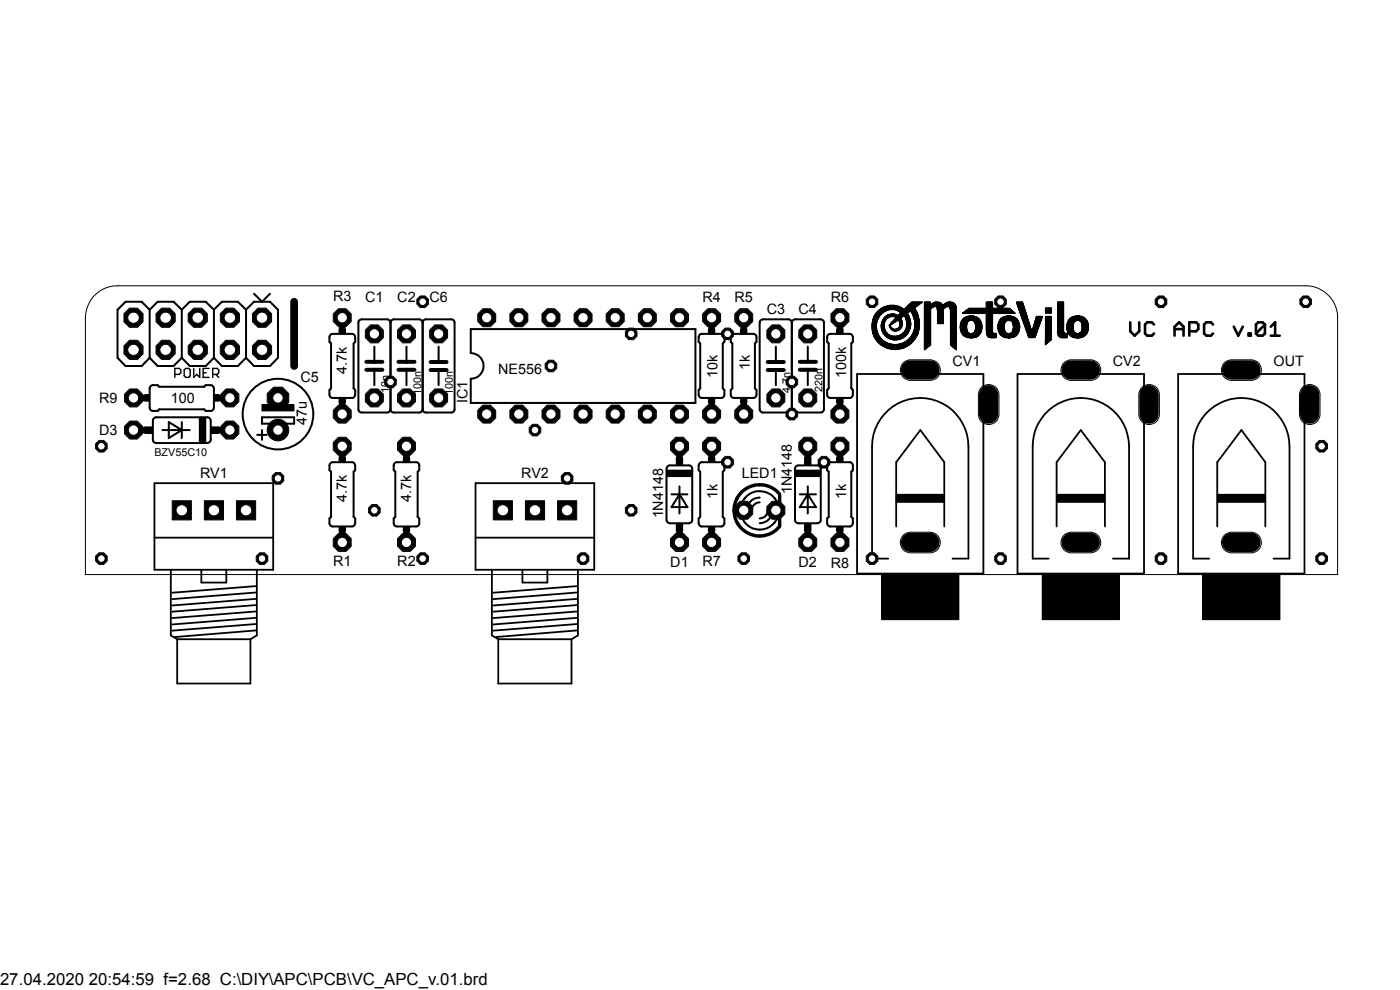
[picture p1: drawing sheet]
<svg xmlns="http://www.w3.org/2000/svg" width="297mm" height="210mm" viewBox="0 0 297 210" stroke-linecap="round" stroke-linejoin="round" font-family="sans-serif">
<defs><g id="words">
<text font-size="3.6" x="0" y="209">27.04.2020 20:54:59 f=2.68 C:\DIY\APC\PCB\VC_APC_v.01.brd</text>
<g font-size="3">
<text x="70.7" y="63.9">R3</text>
<text x="77.5" y="64">C1</text>
<text x="84.3" y="64">C2</text>
<text x="91.1" y="64">C6</text>
<text x="149" y="64">R4</text>
<text x="155.8" y="64">R5</text>
<text x="176.2" y="64">R6</text>
<text x="162.6" y="66.5">C3</text>
<text x="169.4" y="66.5">C4</text>
<text x="202.1" y="77.6">CV1</text>
<text x="236.1" y="77.6">CV2</text>
<text x="270.2" y="77.6">OUT</text>
<text x="63.8" y="81">C5</text>
<text x="73.6" y="79.2" transform="rotate(-90 73.6 79.2)">4.7k</text>
<text x="105.7" y="79.3">NE556</text>
<text x="152.2" y="80.3" transform="rotate(-90 152.2 80.3)">10k</text>
<text x="159" y="78.6" transform="rotate(-90 159 78.6)">1k</text>
<text x="179.5" y="80.3" transform="rotate(-90 179.5 80.3)">100k</text>
<text x="21" y="85.4">R9</text>
<text x="36.2" y="85.4">100</text>
<text x="99.2" y="85.5" transform="rotate(-90 99.2 85.5)">IC1</text>
<text x="21" y="92.3">D3</text>
<text x="65.1" y="90.2" transform="rotate(-90 65.1 90.2)">47u</text>
<text x="42.5" y="101.5">RV1</text>
<text x="110.6" y="101.5">RV2</text>
<text x="157.4" y="101.5">LED1</text>
<text x="73.6" y="106.5" transform="rotate(-90 73.6 106.5)">4.7k</text>
<text x="87.2" y="106.5" transform="rotate(-90 87.2 106.5)">4.7k</text>
<text x="152.2" y="105.8" transform="rotate(-90 152.2 105.8)">1k</text>
<text x="168" y="104.9" transform="rotate(-90 168 104.9)">1N4148</text>
<text x="179.5" y="105.8" transform="rotate(-90 179.5 105.8)">1k</text>
<text x="140.7" y="110" transform="rotate(-90 140.7 110)">1N4148</text>
<text x="70.7" y="120.1">R1</text>
<text x="84.3" y="120.1">R2</text>
<text x="142.2" y="120.2">D1</text>
<text x="149" y="120.1">R7</text>
<text x="169.4" y="120.2">D2</text>
<text x="176.2" y="120.4">R8</text>
</g>
<g font-size="2.3">
<text x="82.5" y="83.4" transform="rotate(-90 82.5 83.4)">10n</text>
<text x="89.3" y="83.7" transform="rotate(-90 89.3 83.7)">100n</text>
<text x="96.1" y="83.7" transform="rotate(-90 96.1 83.7)">100n</text>
<text x="167.6" y="83.4" transform="rotate(-90 167.6 83.4)">4.7n</text>
<text x="174.5" y="83.1" transform="rotate(-90 174.5 83.1)">220n</text>
<text x="32.8" y="96.7">BZV55C10</text>
</g>
</g></defs>
<g fill="none" stroke="#000" stroke-width=".21">
<path d="M27.6 73.5h1.4v1.4h-1.4zM27.6 66.7h1.4v1.4h-1.4zM34.5 73.5h1.3v1.4h-1.3zM34.5 66.7h1.3v1.4h-1.3zM41.3 73.5h1.3v1.4h-1.3zM41.3 66.7h1.3v1.4h-1.3zM48.1 73.5h1.3v1.4h-1.3zM48.1 66.7h1.3v1.4h-1.3zM54.9 66.7h1.4v1.4h-1.4zM54.9 73.5h1.4v1.4h-1.4zM71.9 69.8h1.4v1h-1.4zM150.3 69.8h1.3v1h-1.3z"/>
<path d="M157.1 69.8h1.4v1h-1.4zM177.5 69.8h1.4v1h-1.4zM185 69.7l.9 .1zM185 69.6l1 .1zM185 69.6h.9zM185 69.5l.9 .1zM185 69.4l.9 .1zM185 69.3l.9 .1zM185 69.3h.9zM185 69.2l.9 .1zM185 69.1l.9 .1zM185 69l.9 .1z"/>
<path d="M185 69h.9zM185 68.9l.9 .1zM185 68.8l.9 .1zM185 68.7l.9 .1zM185 68.6l.9 .1zM185 70.1l1.1 .1zM185 70.1h1.1zM185 70l1 .1zM185 69.9l1 .1zM185 69.8l1 .1zM185 69.8h1zM185 69.7l1 .1z"/>
<path d="M185 68.7h1zM185 68.5l1 .1zM185 68.5h1zM185 68.4l1 .1zM185 68.3l1 .1zM185.1 70.3l1 .1zM185.1 68.1l1 .1zM185.1 70.5l1 .1zM185.1 70.2l1 .1zM185.1 70.1l1 .1zM185.1 68.3l1 .1zM185.1 68.2l1 .1z"/>
<path d="M185.1 68.2h1zM185.1 67.9l1 .1zM185.1 67.9h1zM185.2 70.7l1.1 .1zM185.2 70.4l.9 .1zM185.2 70.4h.9zM185.2 68l.9 .1zM185.2 67.9l.9 .1zM185.2 70.7l1 .1zM185.2 70.7h1zM185.2 70.6l.9 .1zM185.2 67.8l.9 .1z"/>
<path d="M185.2 67.7l1 .1zM185.2 67.6l1 .1zM185.3 70.9l1.1 .1zM185.3 70.9l1 .1zM185.3 70.8l1 .1zM185.3 67.6h1zM185.3 67.5l1 .1zM185.3 71.1l1.1 .1zM185.3 71l1.1 .1zM185.3 71h1zM185.3 67.4l1 .1zM185.3 67.4h1.1z"/>
<path d="M185.3 67.3l1.1 .1zM185.4 71.2l1.1 .1zM185.4 71.2h1.1zM185.4 67.2l1.1 .1zM185.4 67.1l1.1 .1zM185.4 71.3l1.2 .1zM185.4 71.3l1.1 .1zM185.5 71.4l1.1 .1zM185.5 67.1h1.1zM185.5 67l1.1 .1zM185.5 71.5l1.3 .1zM185.5 71.5l1.2 .1z"/>
<path d="M185.5 66.9l1.2 .1zM185.5 71.6l1.2 .1zM185.5 71.5h1.1zM185.5 66.9l1.1 .1zM185.5 66.8l1.2 .1zM185.6 71.7l1.3 .1zM185.6 66.7l1.3 .1zM185.6 71.7l1.2 .1zM185.6 66.8h1.2zM185.7 71.8l1.2 .1zM185.7 71.8h1.2zM185.7 66.7l1.2 .1z"/>
<path d="M185.7 66.6l1.3 .1zM185.7 66.5l1.3 .1zM185.8 72l1.3 .1zM185.8 71.9l1.2 .1zM185.8 71.9l1.3 .1zM185.8 66.5l1.3 .1zM185.8 66.5h1.3zM185.8 72.1h1.4zM185.8 66.4l1.4 .1zM185.9 72.1l1.3 .1zM185.9 66.3l1.3 .1zM185.9 72.1l1.4 .1z"/>
<path d="M185.9 66.3l1.4 .1zM186 72.2l1.4 .1zM186 72.3h1.5zM186 66.3h1.4zM186.1 72.3l1.5 .1zM186.1 72.3l1.4 .1zM186.1 66.2l1.3 .1zM186.1 66.1l1.4 .1zM186.1 72.5l1.6 .1zM186.1 72.4l1.6 .1zM186.1 66l1.6 .1zM186.2 72.5l1.7 .1z"/>
<path d="M186.2 66.1l1.4 .1zM186.2 66h1.5zM186.3 72.6h1.7zM186.3 65.9l1.6 .1zM186.4 72.7l1.7 .1zM186.4 72.6l1.6 .1zM186.4 65.9l1.6 .1zM186.4 65.8l1.7 .1zM186.4 72.7l1.9 .1zM186.5 72.8l1.9 .1zM186.5 65.7l1.8 .1zM186.6 65.7l1.8 .1z"/>
<path d="M186.6 65.7h2.1zM186.6 65.7h2.1M186.6 72.9l2.1 .1zM186.6 72.9h2zM186.6 72.9h2.1M186.6 65.6l2.3 .1zM186.6 65.7h2.3M186.7 72.9l2.3 .1zM186.7 73h2.3M186.7 73l2.6 .1zM186.7 73h2.6M186.8 65.5l4.9 .1z"/>
<path d="M186.8 65.6h4.9M186.8 73.1l6.2 .1zM186.8 65.5l4.8 .1zM186.8 73.1h6.2M186.9 73.1l6 .1zM186.9 73.2h6M186.9 65.5h4.6M186.9 69.6h.7zM186.9 69.5l.7 .1zM186.9 69.4l.7 .1zM186.9 69.3l.7 .1zM186.9 69.3h.6z"/>
<path d="M186.9 69.2l.7 .1zM186.9 69.1l.6 .1zM186.9 69.1l.7 .1zM186.9 69l.6 .1zM186.9 69h.6zM186.9 68.9l.6 .1zM186.9 68.8l.6 .1zM186.9 68.7l.6 .1zM186.9 65.4l4.6 .1zM187 73.2h5.8M187 65.4h4.5M187 73.2h5.8z"/>
<path d="M187 69.8h.7zM187 69.7l.7 .1zM187 69.6l.7 .1zM187 65.4h4.5zM187 73.2h5.7M187 73.2l5.7 .1zM187 69.5l.6 .1zM187 68.7l.6 .1zM187 68.7h.6zM187 68.6l.6 .1zM187 68.5l.6 .1zM187.1 70l.6 .1z"/>
<path d="M187.1 69.9l.6 .1zM187.1 69.8l.6 .1zM187.1 68.5h.6zM187.1 68.4l.6 .1zM187.1 68.3l.6 .1zM187.1 65.3l4.3 .1zM187.1 65.4h4.3M187.1 70.1h.7zM187.1 68.2l.6 .1zM187.1 68.2h.6zM187.2 73.3l5.5 .1zM187.2 70.3l.7 .1z"/>
<path d="M187.2 70.1l.6 .1zM187.2 68l.6 .1zM187.2 65.3l4.1 .1zM187.2 73.3h5.5M187.2 73.3l5.3 .1zM187.2 70.2l.7 .1zM187.2 68.1l.6 .1zM187.2 67.9l.7 .1zM187.2 65.2l4.1 .1zM187.2 73.4h5.3M187.2 65.3h4.1M187.2 70.4l.8 .1z"/>
<path d="M187.2 70.4h.8zM187.2 67.9l.6 .1zM187.3 70.5l.8 .1zM187.3 70.5l.7 .1zM187.3 67.9h.7zM187.3 67.8l.7 .1zM187.3 73.4h5.2zM187.3 70.7h.9zM187.3 70.6l.9 .1zM187.3 67.7l.7 .1zM187.3 65.2h3.8zM187.3 73.4h5.2"/>
<path d="M187.3 65.2h3.8M187.4 67.7l.6 .1zM187.4 73.4l5 .1zM187.4 70.7l.9 .1zM187.4 67.6l.7 .1zM187.4 73.4h5M187.5 65.2h3.5M187.5 70.7l.8 .1zM187.5 67.6h.6zM187.5 67.5l.7 .1zM187.5 65.1l3.5 .1zM187.5 70.9l.9 .1z"/>
<path d="M187.5 70.8l.8 .1zM187.5 67.5l.8 .1zM187.5 73.5h4.8M187.5 73.5l4.8 .1zM187.5 67.4l.9 .1zM187.6 73.6h4.6M187.6 73.5l4.6 .1zM187.6 70.9l.9 .1zM187.6 67.4h.8zM187.6 67.3l.9 .1zM187.6 71h1zM187.6 65.1l3.3 .1z"/>
<path d="M187.7 71.1l1.1 .1zM187.7 71l1 .1zM187.7 67.3l.9 .1zM187.7 67.2l1 .1zM187.7 65l3.1 .1zM187.7 65.1h3.1M187.7 73.6l4.4 .1zM187.7 71.1l1.2 .1zM187.7 67.1l1.2 .1zM187.7 73.6h4.4M187.8 71.2l1.5 .1zM187.8 71.2h1.3z"/>
<path d="M187.8 73.7h4.2zM187.8 73.7h4.2M187.9 71.3l4.1 .1zM187.9 67.1l1.4 .1zM187.9 64.9l2.8 .1zM187.9 71.3h4.1M187.9 65h2.8M187.9 67.1h3.7zM187.9 71.4h4.1M187.9 67.1h3.7M188 67h3.7M188 73.7l3.9 .1z"/>
<path d="M188 67l3.7 .1zM188 71.4h3.9M188 71.4l3.9 .1zM188 73.8h3.7M188 67h3.8M188 64.9h2.5M188 73.7l3.7 .1zM188 66.9l3.8 .1zM188 64.9l2.5 .1zM188.1 71.5h3.7M188.1 71.5h3.7zM188.2 71.5l3.5 .1z"/>
<path d="M188.2 66.9l2.3 .1zM188.2 71.5h3.5M188.2 66.9h4.6M188.2 64.9h2.1zM188.2 71.6h3.5M188.3 73.8l3.3 .1zM188.3 66.8l2.1 .1zM188.3 73.8h3.3M188.3 66.9h2.1M188.3 71.6l3.3 .1zM188.3 71.6h3.3M188.3 66.8h2z"/>
<path d="M188.4 73.9l2.9 .1zM188.4 71.7l3.1 .1zM188.4 73.9h2.9M188.4 71.7h3.1M188.5 71.7l2.8 .1zM188.5 66.7l1.7 .1zM188.5 64.8l1.7 .1zM188.5 71.8h2.8M188.6 66.7l1.5 .1zM188.6 71.8h2.7M188.6 71.8h2.7zM188.6 69h.2z"/>
<path d="M188.6 73.9l2.6 .1zM188.6 69l.2 .1zM188.6 68.9l.4 .1zM188.7 69.2l.2 .1zM188.7 69.1l.1 .1zM188.7 68.9l.3 .1zM188.7 71.8l2.5 .1zM188.7 69.3l.3 .1zM188.7 69.3h.2zM188.7 68.8l.4 .1zM188.7 64.7l1.1 .1zM188.7 71.8h2.5"/>
<path d="M188.8 74h2.1zM188.8 69.5l.3 .1zM188.8 74h2.1M188.8 69.4l.3 .1zM188.8 68.7l.3 .1zM188.8 66.6l1.1 .1zM188.8 71.9l2.3 .1zM188.8 69.5l.4 .1zM188.8 68.7l.4 .1zM188.8 71.9h2.3M188.9 69.6h.3zM188.9 68.7h.4z"/>
<path d="M188.9 68.6l.5 .1zM188.9 69.7l.5 .1zM188.9 69.6l.4 .1zM189 69.7l.5 .1zM189 68.5l.5 .1zM189 65.6l.1 .1zM189 71.9l1.9 .1zM189.1 69.8h.6zM189.1 68.5h.6zM189.1 69.8l1.8 .1zM189.1 68.4l.6 .1zM189.1 66.5l.4 .1z"/>
<path d="M189.1 65.6l.1 .1zM189.1 69.9l1.7 .1zM189.1 68.3l.7 .1zM189.2 74l1.3 .1zM189.2 72l1.5 .1zM189.2 68.3l.7 .1zM189.2 69.9l1.6 .1zM189.3 68.2l.6 .1zM189.3 73l.1 .1zM189.3 70l1.4 .1zM189.3 68.2h.7zM189.3 65.6l.1 .1z"/>
<path d="M189.4 68.1l.7 .1zM189.4 67.1v.1zM189.4 65.6l.1 .1zM189.4 72.1h1zM189.4 70.1h1.1zM189.4 68.1l.8 .1zM189.5 68l.8 .1zM189.5 67.1l2 .1zM189.5 67.1h2M189.5 70.1l.9 .1zM189.5 67.9l.9 .1zM189.5 65.6l2.2 .1z"/>
<path d="M189.5 65.7h4.7M189.6 67.9h.9zM189.6 66.5l.1 .1zM189.6 74.1l.1 .1zM189.6 67.9l.9 .1zM189.7 67.8l.8 .1zM189.7 67.7l1.5 .1zM189.7 74.1l.1 .1zM189.7 70.1l.1 .1zM189.8 67.1l1.7 .1zM189.8 67.6l1.4 .1zM189.9 74.1v.1z"/>
<path d="M189.9 70.1l.2 .1zM189.9 67.6h1.2zM189.9 65.7h4.3zM189.9 65.7h4.3M189.9 67.5l1.3 .1zM189.9 67.2l1.4 .1zM189.9 74.1l.1 .1zM190 69.8h.9zM190 67.5l1.1 .1zM190 67.4l1.1 .1zM190 65.7l4.3 .1zM190 65.7l4.3 .1"/>
<path d="M190.1 67.4h1.1zM190.1 67.3l1.2 .1zM190.2 70.1v.1zM190.2 67.3l1.1 .1zM190.2 65.7l4.1 .1zM190.2 71.2l.1 .1zM190.3 69.7l.7 .1zM190.3 65.8l4 .1zM190.3 65.9h4M190.4 71.2l1.7 .1zM190.4 69.7l.7 .1zM190.4 69.6l.7 .1z"/>
<path d="M190.5 73l2.5 .1zM190.5 65.9l3.9 .1zM190.5 73h2.5M190.5 65.9h3.9M190.5 66.9l2.3 .1zM190.5 71.2h1.7zM190.5 69.6h.6zM190.6 74l.1 .1zM190.6 67.8l.7 .1zM190.6 66.8l2.1 .1zM190.6 66.8h2.1zM190.6 65.9l2.5 .1z"/>
<path d="M190.6 66.9h2.1M190.6 66.8h2.1M190.6 66h2.5M190.6 69.5l.5 .1zM190.6 66h2.5zM190.7 69.5l.5 .1zM190.7 67.9l.6 .1zM190.7 67.9h.6zM190.7 66.7l1.9 .1zM190.7 71.1l1.5 .1zM190.7 68l.6 .1zM190.7 66.7l2 .1z"/>
<path d="M190.8 66.1h2.2M190.8 69.4l.5 .1zM190.8 69.3l.5 .1zM190.8 68.2h.5zM190.8 68.1l.5 .1zM190.8 66.6l1.8 .1zM190.8 66l2.2 .1zM190.8 72.9l2.3 .1zM190.8 69.3h.5zM190.8 69.2l.5 .1zM190.8 66.1l2.1 .1zM190.8 73h2.3"/>
<path d="M190.8 66.1h2.1M190.8 69.1l.5 .1zM190.8 68.4l.6 .1zM190.8 68.3l.6 .1zM190.8 68.2l.5 .1zM190.8 66.5l1.7 .1zM190.9 71.1l1.3 .1zM190.9 69.1l.5 .1zM190.9 69l.5 .1zM190.9 69h.5zM190.9 68.9l.5 .1zM190.9 68.8l.5 .1z"/>
<path d="M190.9 68.7l.5 .1zM190.9 68.7h.5zM190.9 68.6l.5 .1zM190.9 68.5l.5 .1zM190.9 68.5h.5zM190.9 66.5l1.7 .1zM190.9 66.1l1.9 .1zM191 72.9l2.2 .1zM191 66.5h1.5zM191 66.4l1.5 .1zM191 66.2l1.7 .1zM191 71l1.3 .1z"/>
<path d="M191.1 66.3l1.5 .1zM191.1 71h1.3zM191.1 66.3h1.6zM191.1 70.9l1.3 .1zM191.2 72.9h2.1zM191.3 70.9l1.1 .1zM191.3 72.8l2 .1zM191.4 70.8l1.1 .1zM191.4 70.7l1.1 .1zM191.4 77.2l.5-.4 1-.5h4.7a2.2 2.2 0 0 1 1.9 2.2 2.2 2.2 0 0 1-1.9 2.2h-4.7a2.23 2.23 0 0 1-1.5-3.5zM191.5 72.7l1.8 .1zM191.5 70.7l1.1 .1z"/>
<path d="M191.5 70.7h1.1zM191.6 70.6l1.1 .1zM191.6 72.7l1.8 .1zM191.6 70.5l1.1 .1zM191.7 70.5l1 .1zM191.8 72.6l1.7 .1zM191.8 70.4l.9 .1zM191.8 65.6l2.4 .1zM191.8 72.6h1.7zM191.8 70.4h.9zM191.9 70.3l.9 .1zM191.9 66.9l.9 .1z"/>
<path d="M191.9 65.5l2.2 .1zM191.9 70.2l.9 .1zM191.9 67l.9 .1zM191.9 65.5l2.3 .1zM191.9 72.5l1.6 .1zM191.9 70.1l1 .1zM191.9 67.1l.9 .1zM191.9 67.1h.9zM192 65.4l2.1 .1zM192 65.5h2.1M192 72.5l1.6 .1zM192 70.1l.9 .1z"/>
<path d="M192 67.2l.9 .1zM192 67.1l.9 .1zM192 65.4h2.1zM192 65.4h2.1M192.1 70.1h.8zM192.1 70l.8 .1zM192.1 67.3l.8 .1zM192.1 65.3l1.9 .1zM192.1 72.4l1.5 .1zM192.1 69.9l.9 .1zM192.1 67.4l.9 .1zM192.1 67.4h.9z"/>
<path d="M192.2 69.8l.8 .1zM192.2 67.5l.8 .1zM192.2 65.2l1.9 .1zM192.2 72.3l1.5 .1zM192.2 69.8h.8zM192.2 69.7l.8 .1zM192.2 67.7l.8 .1zM192.2 67.6l.8 .1zM192.2 67.6h.8zM192.2 65.2h1.9zM192.2 69.6l.9 .1zM192.2 69.6h.9z"/>
<path d="M192.2 69.5l.9 .1zM192.2 67.9l.9 .1zM192.2 67.9h.9zM192.2 67.8l.9 .1zM192.3 72.3l1.5 .1zM192.3 65.1l1.9 .1zM192.3 69.4l.9 .1zM192.3 69.3l.9 .1zM192.3 69.3h.9zM192.3 68.3l.9 .1zM192.3 68.2h.9zM192.3 68.1l.9 .1z"/>
<path d="M192.3 68l.9 .1zM192.4 69.2l.7 .1zM192.4 69.1l.7 .1zM192.4 69.1l.8 .1zM192.4 69l.7 .1zM192.4 69h.8zM192.4 68.9l.8 .1zM192.4 68.8l.8 .1zM192.4 68.7l.8 .1zM192.4 68.7h.8zM192.4 68.6l.8 .1zM192.4 68.5l.8 .1z"/>
<path d="M192.4 68.5h.8zM192.4 68.4l.7 .1zM192.4 68.3l.8 .1zM192.4 68.2l.7 .1zM192.4 65.1l1.9 .1zM192.4 72.3h1.4zM192.4 65l2 .1zM192.4 72.2l1.5 .1zM192.4 64.9l2 .1zM192.5 72.1l1.3 .1zM192.5 64.9l2 .1zM192.5 64.9h2.1z"/>
<path d="M192.6 72.1l1.3 .1zM192.6 72.1h1.4zM192.6 64.7l2.1 .1zM192.6 64.8h2.1M192.7 64.8l2 .1zM192.7 64.9h2M192.7 72l1.4 .1zM192.7 64.7l2.1 .1zM192.7 64.6l2.2 .1zM192.8 71.9l1.3 .1zM192.9 64.6h2.1M192.9 71.8l1.2 .1z"/>
<path d="M192.9 64.6h2.1zM192.9 64.5l2.1 .1zM192.9 71.8h1.3zM193 71.7l1.2 .1zM193 71.7l1.3 .1zM193 64.5l2.1 .1zM193 64.4l2.2 .1zM193.1 71.6l1.2 .1zM193.1 64.3l2.1 .1zM193.1 64.4h2.1M193.1 71.5l1.2 .1zM193.1 64.3l2.2 .1z"/>
<path d="M193.1 64.3h2.2M193.2 71.5h1.2zM193.2 65.9l1.2 .1zM193.2 64.3h2.2zM193.3 71.4l1.1 .1zM193.3 66l1.1 .1zM193.3 66h1.1zM193.3 64.2l2.2 .1zM193.3 72.9h-2.3M193.3 64.2h2.3M193.3 71.3l1.1 .1zM193.3 71.3l1.2 .1z"/>
<path d="M193.3 66.1l1.2 .1zM193.3 64.1l2.3 .1zM193.3 64.1h2.3M193.3 66.3h1.2zM193.4 71.2l1.1 .1zM193.4 71.2h1.1zM193.4 66.2l1.1 .1zM193.4 71.1l1.1 .1zM193.4 66.3l1.1 .1zM193.5 71.1l1.1 .1zM193.5 66.4l1.1 .1zM193.5 66.3l1.1 .1z"/>
<path d="M193.5 64.1h2.2zM193.5 64.1h2.2M193.5 71l1.1 .1zM193.5 71h1.1zM193.5 66.5l1.1 .1zM193.5 66.5h1.1zM193.5 70.9l1.1 .1zM193.6 70.8l1.1 .1zM193.6 70.7l1.1 .1zM193.6 66.7l1.1 .1zM193.6 66.6l1.1 .1zM193.6 66.8h1.1z"/>
<path d="M193.7 70.7l1.1 .1zM193.7 70.7h1.1zM193.7 66.9l1.1 .1zM193.7 66.8l1.1 .1zM193.7 70.6l1 .1zM193.7 70.5l1 .1zM193.7 67l1.1 .1zM193.8 70.5l1 .1zM193.8 70.4l1 .1zM193.8 70.4h1.1zM193.8 67.1l1.1 .1zM193.8 67.1l1 .1z"/>
<path d="M193.8 67.1h1zM193.8 70.3l1.1 .1zM193.8 70.2l1.1 .1zM193.8 67.3l1.1 .1zM193.8 67.2l1.1 .1zM193.9 70.1l1 .1zM193.9 70.1h1zM193.9 67.5l1 .1zM193.9 67.4l1 .1zM193.9 67.4h1zM193.9 69.9l1 .1zM193.9 69.8h1z"/>
<path d="M193.9 67.7l1 .1zM193.9 67.6l1 .1zM193.9 67.6h1zM194 70l.9 .1zM194 69.8l.9 .1zM194 69.7l.9 .1zM194 69.6l1 .1zM194 68l1 .1zM194 67.9l1 .1zM194 67.9h.9zM194 67.8l1 .1zM194.1 69.6h.9z"/>
<path d="M194.1 69.5l.9 .1zM194.1 69.4l.9 .1zM194.1 69.3l.9 .1zM194.1 69.3l1 .1zM194.1 69.3h.9zM194.1 69.2l1 .1zM194.1 69l1 .1zM194.1 68.9l1 .1zM194.1 68.8l1 .1zM194.1 68.7l1 .1zM194.1 68.6l1 .1zM194.1 68.5l1 .1z"/>
<path d="M194.1 68.4l.9 .1zM194.1 68.3l1 .1zM194.1 68.3l.9 .1zM194.1 68.2l1 .1zM194.1 68.2h.9zM194.1 68.1l.9 .1zM194.1 69.1l.9 .1zM194.1 69h.9zM194.1 68.9l.9 .1zM194.1 68.7l.9 .1zM194.1 68.7h.9zM194.1 68.5l.9 .1z"/>
<path d="M194.1 68.5h.9zM194.2 65.5l-2.3 .1M194.6 64.9h-2.1M194.9 64.7h-2.2M195.2 64.5h-2.2M195.5 64.3h-2.3M196 73.5l.9 .1zM196.1 74.1l.1 .1zM196.1 74h.3zM196.1 73.9l.4 .1zM196.1 73.7l.6 .1zM196.1 73.7h.7z"/>
<path d="M196.1 73.4l.9 .1zM196.1 73.3l1.1 .1zM196.1 73.2l1.2 .1zM196.1 73.1l1.3 .1zM196.1 73l1.3 .1zM196.1 72.9l1.3 .1zM196.1 72.8l1.3 .1zM196.1 72.7l1.3 .1zM196.1 72.6h1.3zM196.1 72.5l1.3 .1zM196.1 72.3l1.3 .1zM196.1 72.3h1.3z"/>
<path d="M196.1 72.1l1.3 .1zM196.1 72.1h1.3zM196.1 71.9l1.3 .1zM196.1 71.8l1.3 .1zM196.1 71.7l1.3 .1zM196.1 71.6l1.3 .1zM196.1 71.5l1.3 .1zM196.1 71.4l1.3 .1zM196.1 71.3l1.3 .1zM196.1 71.2h1.3zM196.1 71.1l1.3 .1zM196.1 71h1.3z"/>
<path d="M196.1 70.9l1.3 .1zM196.1 70.7l1.3 .1zM196.1 70.7h1.3zM196.1 70.5l1.3 .1zM196.1 70.4l1.3 .1zM196.1 70.3l1.3 .1zM196.1 70.2l1.3 .1zM196.1 70.1l1.3 .1zM196.1 70l1.3 .1zM196.1 69.9l1.3 .1zM196.1 69.8h1.3zM196.1 69.7l1.3 .1z"/>
<path d="M196.1 69.6h1.3zM196.1 69.5l1.3 .1zM196.1 69.3l1.3 .1zM196.1 69.3h1.3zM196.1 69.1l1.3 .1zM196.1 69l1.3 .1zM196.1 68.9l1.3 .1zM196.1 68.8l1.3 .1zM196.1 68.7l1.3 .1zM196.1 68.6l1.3 .1zM196.1 68.5l1.3 .1zM196.1 68.4l1.3 .1z"/>
<path d="M196.1 68.3l1.3 .1zM196.1 68.2h1.3zM196.1 68.1l1.3 .1zM196.1 67.9l1.3 .1zM196.1 67.9h1.3zM196.1 67.7l1.3 .1zM196.1 67.6l1.3 .1zM196.1 67.5l1.3 .1zM196.1 67.4l1.3 .1zM196.1 67.3l1.3 .1zM196.1 67.2l1.3 .1zM196.1 67.1l1.3 .1z"/>
<path d="M196.1 67l1.3 .1zM196.1 66.9l1.3 .1zM196.1 66.8h1.3zM196.1 66.7l1.3 .1zM196.1 66.5l1.3 .1zM196.1 66.5h1.3zM196.1 66.3l1.3 .1zM196.1 66.3h1.3zM196.1 66.1l1.3 .1zM196.1 66l1.3 .1zM196.1 65.9l1.3 .1zM196.1 65.8l1.3 .1z"/>
<path d="M196.1 65.7l1.3 .1zM196.1 65.6l1.3 .1zM196.1 65.5l1.3 .1zM196.1 65.4h1.5zM196.1 65.3l1.6 .1zM196.1 65.2h1.7zM196.1 65.1l1.9 .1zM196.1 64.9l6.7 .1zM196.1 64.9h6.7zM196.1 64.7l3.9 .1zM196.1 64.6l1.3 .1zM196.1 64.5l1.3 .1z"/>
<path d="M196.1 64.4l1.3 .1zM196.1 64.3l1.3 .1zM196.1 64.2l1.3 .1zM196.1 64.1l1.3 .1zM196.1 65h6.7M196.1 64.9h6.7M196.1 64.8h6.6M196.1 74.1l.2 .1zM196.1 74l.3 .1zM196.1 73.8l.5 .1zM196.1 73.6l.7 .1zM196.1 73.5l.9 .1z"/>
<path d="M196.1 73.2h1.2zM196.1 72.9h1.3zM196.1 72.6l1.3 .1zM196.1 72.4l1.3 .1zM196.1 72.2l1.3 .1zM196.1 72l1.3 .1zM196.1 71.8h1.3zM196.1 71.5h1.3zM196.1 71.2l1.3 .1zM196.1 71l1.3 .1zM196.1 70.8l1.3 .1zM196.1 70.6l1.3 .1z"/>
<path d="M196.1 70.4h1.3zM196.1 70.1h1.3zM196.1 69.8l1.3 .1zM196.1 69.6l1.3 .1zM196.1 69.4l1.3 .1zM196.1 69.2l1.3 .1zM196.1 69h1.3zM196.1 68.7h1.3zM196.1 68.5h1.3zM196.1 68.2l1.3 .1zM196.1 68l1.3 .1zM196.1 67.8l1.3 .1z"/>
<path d="M196.1 67.6h1.3zM196.1 67.4h1.3zM196.1 67.1h1.3zM196.1 66.8l1.3 .1zM196.1 66.6l1.3 .1zM196.1 66.4l1.3 .1zM196.1 66.2l1.3 .1zM196.1 66h1.3zM196.1 65.7h1.3zM196.1 65.2l1.6 .1zM196.1 65.1l1.8 .1zM196.1 65l2.1 .1z"/>
<path d="M196.1 64.8l6.6 .1zM196.1 64.7l3.8 .1zM196.1 64.6h1.3zM196.1 64.3h1.3zM196.1 64.1h1.3zM196.1 65.1h2.1M196.1 64.9h6.6M196.1 64.7h3.8M196.2 73.4h.9zM196.2 65.4l1.3 .1zM197.4 64.6l2.5 .1zM197.4 64.6h2.5z"/>
<path d="M197.4 64.6h2.5M197.5 64.6h2.3M197.5 64.5l2.3 .1zM197.6 64.5h2.3M197.6 64.5l2.3 .1zM197.7 64.4l2.1 .1zM197.8 64.3l1.9 .1zM197.9 64.3h1.7zM198 64.2l1.5 .1zM198.1 64.1l1.3 .1zM198.2 64.1l1.1 .1zM198.4 64.1h.1z"/>
<path d="M198.5 64.1h.5zM198.5 65l2.4 .1zM198.5 65.1h2.4M198.6 65.1h2.1M198.6 65.1l2.1 .1zM198.7 65.2h1.8zM198.7 65.1l2 .1zM198.8 65.3l1.6 .1zM198.8 65.2l1.6 .1zM198.8 65.7l1.4 .1zM198.8 65.6l1.4 .1zM198.8 65.4h1.5z"/>
<path d="M198.8 65.5l1.4 .1zM198.8 65.4l1.5 .1zM198.9 68.6l1.3 .1zM198.9 68.5l1.3 .1zM198.9 68.5h1.3zM198.9 68.4l1.3 .1zM198.9 68.3l1.3 .1zM198.9 68.2l1.3 .1zM198.9 68.2h1.3zM198.9 68.1l1.3 .1zM198.9 68l1.3 .1zM198.9 67.9l1.3 .1z"/>
<path d="M198.9 67.9h1.3zM198.9 67.8l1.3 .1zM198.9 67.7l1.3 .1zM198.9 67.6l1.3 .1zM198.9 67.6h1.3zM198.9 67.5l1.3 .1zM198.9 67.4l1.3 .1zM198.9 67.4h1.3zM198.9 67.3l1.3 .1zM198.9 67.2l1.3 .1zM198.9 67.1l1.3 .1zM198.9 67.1h1.3z"/>
<path d="M198.9 67l1.3 .1zM198.9 66.9l1.3 .1zM198.9 66.8l1.3 .1zM198.9 66.8h1.3zM198.9 66.7l1.3 .1zM198.9 66.6l1.3 .1zM198.9 66.5l1.3 .1zM198.9 66.5h1.3zM198.9 66.4l1.3 .1zM198.9 66.3l1.3 .1zM198.9 66.3h1.3zM198.9 66.2l1.3 .1z"/>
<path d="M198.9 66.1l1.3 .1zM198.9 66l1.3 .1zM198.9 66h1.3zM198.9 65.9l1.3 .1zM198.9 65.8l1.3 .1zM198.9 65.7l1.3 .1zM198.9 65.7h1.3zM198.9 65.5l1.3 .1zM200 64.7l2.7 .1zM200.1 64.7l2.6 .1zM200.1 64.7h2.6M200.2 64.6l2.5 .1z"/>
<path d="M200.2 64.6h2.4M200.2 64.6h2.4zM200.3 64.6h2.3M200.3 64.5l2.3 .1zM200.4 64.5l2.2 .1zM200.4 64.5h2.2M200.4 64.4l2.1 .1zM200.5 64.3l1.9 .1zM200.7 64.3h1.7zM200.7 64.2l1.6 .1zM200.9 64.1l1.2 .1zM201 64.1l1 .1z"/>
<path d="M201.1 64.1h.1zM201.3 65l1.6 .1zM201.3 64.1h.5zM201.3 65.1l1.6 .1zM201.5 65.2h1.3zM201.5 65.1l1.3 .1zM201.5 65.3l1.4 .1zM201.5 65.2l1.4 .1zM201.5 65.6l1.4 .1zM201.5 65.5l1.4 .1zM201.5 65.4l1.4 .1zM201.5 65.4h1.4z"/>
<path d="M201.6 73.2h1.3zM201.6 73.1l1.3 .1zM201.6 73l1.3 .1zM201.6 72.9l1.3 .1zM201.6 72.9h1.3zM201.6 72.8l1.3 .1zM201.6 72.7l1.3 .1zM201.6 72.6l1.3 .1zM201.6 72.6h1.3zM201.6 72.5l1.3 .1zM201.6 72.4l1.3 .1zM201.6 72.3l1.3 .1z"/>
<path d="M201.6 72.3h1.3zM201.6 72.2l1.3 .1zM201.6 72.1l1.3 .1zM201.6 72.1h1.3zM201.6 72l1.3 .1zM201.6 71.9l1.3 .1zM201.6 71.8l1.3 .1zM201.6 71.8h1.3zM201.6 71.7l1.3 .1zM201.6 71.6l1.3 .1zM201.6 71.5l1.3 .1zM201.6 71.5h1.3z"/>
<path d="M201.6 71.4l1.3 .1zM201.6 71.3l1.3 .1zM201.6 71.2l1.3 .1zM201.6 71.2h1.3zM201.6 71.1l1.3 .1zM201.6 71l1.3 .1zM201.6 71h1.3zM201.6 70.9l1.3 .1zM201.6 70.8l1.3 .1zM201.6 70.7l1.3 .1zM201.6 70.7h1.3zM201.6 70.6l1.3 .1z"/>
<path d="M201.6 70.5l1.3 .1zM201.6 70.4l1.3 .1zM201.6 70.4h1.3zM201.6 70.3l1.3 .1zM201.6 70.2l1.3 .1zM201.6 70.1l1.3 .1zM201.6 70.1h1.3zM201.6 70l1.3 .1zM201.6 69.9l1.3 .1zM201.6 69.8l1.3 .1zM201.6 69.8h1.3zM201.6 69.7l1.3 .1z"/>
<path d="M201.6 69.6l1.3 .1zM201.6 69.6h1.3zM201.6 69.5l1.3 .1zM201.6 69.4l1.3 .1zM201.6 69.3l1.3 .1zM201.6 69.3h1.3zM201.6 69.2l1.3 .1zM201.6 69.1l1.3 .1zM201.6 69l1.3 .1zM201.6 69h1.3zM201.6 68.9l1.3 .1zM201.6 68.8l1.3 .1z"/>
<path d="M201.6 68.7l1.3 .1zM201.6 68.7h1.3zM201.6 68.6l1.3 .1zM201.6 68.5l1.3 .1zM201.6 68.5h1.3zM201.6 68.4l1.3 .1zM201.6 68.3l1.3 .1zM201.6 68.2l1.3 .1zM201.6 68.2h1.3zM201.6 68.1l1.3 .1zM201.6 68l1.3 .1zM201.6 67.9l1.3 .1z"/>
<path d="M201.6 67.9h1.3zM201.6 67.8l1.3 .1zM201.6 67.7l1.3 .1zM201.6 67.6l1.3 .1zM201.6 67.6h1.3zM201.6 67.5l1.3 .1zM201.6 67.4l1.3 .1zM201.6 67.4h1.3zM201.6 67.3l1.3 .1zM201.6 67.2l1.3 .1zM201.6 67.1l1.3 .1zM201.6 67.1h1.3z"/>
<path d="M201.6 67l1.3 .1zM201.6 66.9l1.3 .1zM201.6 66.8l1.3 .1zM201.6 66.8h1.3zM201.6 66.7l1.3 .1zM201.6 66.6l1.3 .1zM201.6 66.5l1.3 .1zM201.6 66.5h1.3zM201.6 66.4l1.3 .1zM201.6 66.3l1.3 .1zM201.6 66.3h1.3zM201.6 66.2l1.3 .1z"/>
<path d="M201.6 66.1l1.3 .1zM201.6 66l1.3 .1zM201.6 66h1.3zM201.6 65.9l1.3 .1zM201.6 65.8l1.3 .1zM201.6 65.7l1.3 .1zM201.6 65.7h1.3zM201.6 65.5l1.3 .1zM201.8 73.2l1.1 .1zM201.8 73.3l1.1 .1zM201.9 73.3l1 .1zM201.9 73.4h1z"/>
<path d="M202 73.4l.9 .1zM202.1 73.5l.8 .1zM202.2 73.7h.7zM202.2 73.6l.7 .1zM202.3 73.7l.6 .1zM202.4 73.7l.5 .1zM202.5 73.9l.4 .1zM202.5 73.8l.4 .1zM202.6 73.9l.3 .1zM202.6 74l.3 .1zM202.6 74h.3zM202.7 74.1l.2 .1z"/>
<path d="M202.8 74.1l.1 .1zM203.7 69.7l1.4 .1zM203.7 69.6h1.4zM203.7 69.5l1.4 .1zM203.7 69.4l1.4 .1zM203.7 69.3l1.4 .1zM203.7 69.3h1.4zM203.7 69.2l1.4 .1zM203.7 69.1l1.4 .1zM203.7 69l1.4 .1zM203.7 68.9l1.4 .1zM203.8 69.9l1.3 .1z"/>
<path d="M203.8 69.8l1.3 .1zM203.8 69.8h1.3zM203.8 69.7l1.3 .1zM203.8 69.6l1.3 .1zM203.8 69h1.3zM203.8 68.9l1.3 .1zM203.8 68.8l1.3 .1zM203.8 68.7l1.3 .1zM203.8 70.1l1.3 .1zM203.8 70.1h1.3zM203.8 70l1.3 .1zM203.8 68.7h1.3z"/>
<path d="M203.8 68.6l1.3 .1zM203.8 68.5l1.3 .1zM203.8 70.2l1.4 .1zM203.8 70.1l1.4 .1zM203.8 68.5h1.4zM203.8 68.4l1.4 .1zM203.9 70.3l1.3 .1zM203.9 68.3l1.3 .1zM203.9 68.3l1.4 .1zM203.9 70.4l1.5 .1zM203.9 70.4h1.4zM203.9 68.2l1.4 .1z"/>
<path d="M203.9 68.2h1.5zM204 70.6l1.5 .1zM204 70.5l1.5 .1zM204 70.5l1.4 .1zM204 68.1l1.4 .1zM204 68.1l1.5 .1zM204 70.7h1.6zM204 67.9l1.7 .1zM204 70.7l3.9 .1zM204 68l1.6 .1zM204 70.8h3.9M204.1 70.7l1.7 .1z"/>
<path d="M204.1 67.9l1.9 .1zM204.1 70.8l3.8 .1zM204.1 67.9h3.8zM204.1 67.8l3.8 .1zM204.1 67.9h3.8M204.1 67.8h3.8M204.2 70.9l3.6 .1zM204.2 67.7l3.6 .1zM204.2 71h3.6M204.2 70.9h3.6M204.2 67.8h3.6M204.2 71h3.6z"/>
<path d="M204.2 66.3l11.1 .1zM204.2 67.7h3.6M204.2 66.4h11.1M204.3 71l3.4 .1zM204.3 67.6l3.4 .1zM204.3 66.4l11 .1zM204.3 67.7h3.4M204.3 66.5h11M204.3 71.1l3.3 .1zM204.3 67.6h3.4zM204.3 66.3l11 .1zM204.3 71.1h3.3"/>
<path d="M204.3 67.6h3.4M204.3 66.3h11M204.4 71.2h3.2M204.4 67.6h3.2M204.4 71.1l3.2 .1zM204.4 67.5l3.2 .1zM204.4 66.3h10.8M204.4 71.2h3.2zM204.4 66.3h10.8zM204.5 67.5h3.1M204.5 67.5l3.1 .1zM204.5 67.5h3"/>
<path d="M204.5 66.2h10.6M204.5 67.4l3 .1zM204.5 66.2l10.6 .1zM204.6 71.2l2.9 .1zM204.6 67.4h2.8zM204.6 66.1l10.5 .1zM204.6 71.3h2.9M204.6 67.4h2.8M204.6 71.3l2.8 .1zM204.6 71.3h2.8M204.6 67.3l2.7 .1zM204.6 66.1l10.4 .1z"/>
<path d="M204.6 67.4h2.7M204.6 66.1h10.4M204.7 71.3l2.6 .1zM204.7 66l10.2 .1zM204.7 71.4h2.6M204.7 66.1h10.2M204.8 71.4l2.4 .1zM204.8 67.3l2.5 .1zM204.8 66h10zM204.8 71.4h2.4M204.8 67.3h2.5M204.8 66h10"/>
<path d="M204.8 65.9l10 .1zM204.9 67.2l2.3 .1zM204.9 67.3h2.3M204.9 71.5h2.2M204.9 65.9h9.8M204.9 71.5h2.2zM204.9 65.9l9.8 .1zM205 67.2h2M205 65.9h9.6M205 67.1l2 .1zM205 65.8l9.6 .1zM205 65.8h9.6"/>
<path d="M205 71.5l2 .1zM205 65.7l9.6 .1zM205.1 67.1l1.7 .1zM205.1 65.7l9.4 .1zM205.2 71.5l1.6 .1zM205.2 65.7h9.3zM205.2 65.7h9.3M205.3 65.6l9.1 .1zM205.3 65.7h9.1M205.3 67.1h1.4zM205.4 65.5l8.9 .1zM205.4 65.6h8.9"/>
<path d="M205.4 71.6l1.1 .1zM205.5 65.5h8.7M205.5 65.4l8.7 .1zM205.6 65.4h8.5M205.6 67l.8 .1zM205.6 65.4h8.5zM206 71.7v.1zM206 67.9l.1 .1zM206 71.7l.1 .1zM206.1 67.9l1.8 .1zM206.2 70.7l1.8 .1zM206.3 67.9l1.7 .1z"/>
<path d="M206.4 70.7h1.6zM206.4 67l.1 .1zM206.5 68l1.5 .1zM206.5 70.6l1.5 .1zM206.5 70.5l1.6 .1zM206.5 68.1l1.6 .1zM206.6 68.1l1.4 .1zM206.7 70.5l1.4 .1zM206.7 70.4l1.4 .1zM206.7 68.2h1.4zM206.7 70.4h1.4zM206.7 68.3l1.4 .1z"/>
<path d="M206.7 68.2l1.4 .1zM206.8 70.3l1.3 .1zM206.8 68.3l1.3 .1zM206.8 70.3l1.4 .1zM206.8 70.2l1.4 .1zM206.8 68.4l1.4 .1zM206.8 70.1l1.4 .1zM206.8 70.1h1.4zM206.8 70l1.4 .1zM206.8 68.6l1.4 .1zM206.8 68.5l1.4 .1zM206.8 68.5h1.4z"/>
<path d="M206.9 69.9l1.4 .1zM206.9 69.8l1.4 .1zM206.9 69.8h1.4zM206.9 69.7l1.4 .1zM206.9 68.9l1.4 .1zM206.9 68.8l1.4 .1zM206.9 68.7l1.4 .1zM206.9 68.7h1.4zM207 69.7l1.2 .1zM207 69.6l1.3 .1zM207 69.6h1.2zM207 69.5l1.3 .1z"/>
<path d="M207 69.4l1.3 .1zM207 69.3l1.3 .1zM207 69.3h1.3zM207 69.2l1.3 .1zM207 69.1l1.3 .1zM207 69l1.2 .1zM207 69h1.3zM207 68.9l1.2 .1zM209.2 70.1l1.4 .1zM209.2 70l1.4 .1zM209.2 69.9l1.4 .1zM209.2 69.8h1.4z"/>
<path d="M209.2 69.7l1.4 .1zM209.2 69.6h1.4zM209.2 69.5l1.4 .1zM209.2 69.3l1.4 .1zM209.2 69.3h1.4zM209.2 69.1l1.4 .1zM209.2 69l1.4 .1zM209.2 68.9l1.4 .1zM209.2 68.8l1.4 .1zM209.2 68.7l1.4 .1zM209.2 68.6l1.4 .1zM209.2 68.5l1.4 .1z"/>
<path d="M209.2 68.4l1.4 .1zM209.2 68.3l1.4 .1zM209.2 68.2h1.4zM209.2 68.1l1.4 .1zM209.2 67.9l1.4 .1zM209.2 67.9h1.4zM209.2 67.7l1.4 .1zM209.2 67.6l1.4 .1zM209.2 67.5l1.4 .1zM209.2 67.4l1.4 .1zM209.2 67.3l1.4 .1zM209.2 67.2l1.4 .1z"/>
<path d="M209.2 67.1l1.4 .1zM209.2 67l1.4 .1zM209.2 66.9l1.4 .1zM209.2 66.8h1.4zM209.2 66.7l1.4 .1zM209.2 66.5l1.4 .1zM209.2 66.5h1.4zM209.2 65.3l1.4 .1zM209.2 65.2h1.4zM209.2 65.1l1.4 .1zM209.2 64.9l1.4 .1zM209.2 64.9h1.4z"/>
<path d="M209.2 64.7l1.4 .1zM209.2 64.6l1.4 .1zM209.2 64.5l1.4 .1zM209.2 64.4l1.4 .1zM209.2 64.3l1.4 .1zM209.2 64.2l1.4 .1zM209.2 64.1l1.4 .1zM209.3 70.7l1.6 .1zM209.3 70.7h1.5zM209.3 70.5l1.3 .1zM209.3 70.7l2 .1zM209.3 70.6l1.4 .1z"/>
<path d="M209.3 70.4l1.3 .1zM209.3 70.4h1.3zM209.3 70.3l1.3 .1zM209.3 70.2l1.3 .1zM209.3 70.1l1.3 .1zM209.3 70.1h1.3zM209.3 69.9l1.3 .1zM209.3 69.8l1.3 .1zM209.3 69.7l1.3 .1zM209.3 69.6l1.3 .1zM209.3 69.5l1.3 .1zM209.3 69.4l1.3 .1z"/>
<path d="M209.3 69.3l1.3 .1zM209.3 69.2l1.3 .1zM209.3 69.1l1.3 .1zM209.3 69h1.3zM209.3 68.9l1.3 .1zM209.3 68.7l1.3 .1zM209.3 68.7h1.3zM209.3 68.5l1.3 .1zM209.3 68.5h1.3zM209.3 68.3l1.3 .1zM209.3 68.2l1.3 .1zM209.3 68.1l1.3 .1z"/>
<path d="M209.3 68l1.3 .1zM209.3 67.9l1.3 .1zM209.3 67.8l1.3 .1zM209.3 67.7l1.3 .1zM209.3 67.6h1.3zM209.3 67.5l1.3 .1zM209.3 67.4h1.3zM209.3 67.3l1.3 .1zM209.3 67.1l1.3 .1zM209.3 67.1h1.3zM209.3 66.9l1.3 .1zM209.3 66.8l1.3 .1z"/>
<path d="M209.3 66.7l1.3 .1zM209.3 66.6l1.3 .1zM209.3 66.5l1.3 .1zM209.3 65.3l1.3 .1zM209.3 65.2l1.3 .1zM209.3 65.1l1.3 .1zM209.3 65l1.3 .1zM209.3 64.9l1.3 .1zM209.3 64.8l1.3 .1zM209.3 64.7l1.3 .1zM209.3 64.6h1.3zM209.3 64.5l1.3 .1z"/>
<path d="M209.3 64.3l1.3 .1zM209.3 64.3h1.3zM209.3 64.1l1.3 .1zM209.3 64.1h1.3zM209.3 70.8h2M209.3 70.9l2 .1zM209.3 70.8l2 .1zM209.4 71.1l1.9 .1zM209.4 71l1.9 .1zM209.4 71h1.9zM209.5 71.2l1.8 .1zM209.5 71.2h1.8z"/>
<path d="M209.5 71.1l1.8 .1zM209.5 71.3l1.8 .1zM209.6 71.3l1.7 .1zM209.6 71.4l1.7 .1zM209.8 71.5h1.5zM209.8 71.5l1.5 .1zM210 71.5l1.3 .1zM210.2 71.6l.8 .1zM211.1 71.6l.1 .1zM211.1 70.7l.2 .1zM211.7 69.7l1.3 .1zM211.7 69.6h1.3z"/>
<path d="M211.7 69.5l1.3 .1zM211.7 69.4l1.3 .1zM211.7 69.3l1.3 .1zM211.7 69.3h1.3zM211.7 69.2l1.3 .1zM211.7 69.1l1.3 .1zM211.7 69l1.3 .1zM211.7 68.9l1.3 .1zM211.8 70l1.3 .1zM211.8 69.9l1.3 .1zM211.8 69.8l1.3 .1zM211.8 69.8h1.3z"/>
<path d="M211.8 69.7l1.3 .1zM211.8 69.6l1.3 .1zM211.8 69h1.3zM211.8 68.9l1.3 .1zM211.8 68.8l1.3 .1zM211.8 68.7l1.3 .1zM211.8 68.7h1.3zM211.8 70.1l1.3 .1zM211.8 70.1h1.3zM211.8 68.6l1.3 .1zM211.8 68.5l1.3 .1zM211.8 70.2l1.4 .1z"/>
<path d="M211.8 70.1l1.4 .1zM211.8 68.5h1.4zM211.8 68.4l1.4 .1zM211.9 70.3l1.3 .1zM211.9 68.3l1.3 .1zM211.9 70.4l1.5 .1zM211.9 70.4h1.4zM211.9 68.2l1.4 .1zM211.9 68.2h1.5zM212 70.6l1.5 .1zM212 70.5l1.5 .1zM212 70.5l1.4 .1z"/>
<path d="M212 68.1l1.4 .1zM212 68.1l1.5 .1zM212 70.7h1.6zM212 67.9l1.7 .1zM212 70.7l3.9 .1zM212 68l1.6 .1zM212 67.9l2 .1zM212 70.8h3.9M212.1 70.7l1.7 .1zM212.1 70.8l3.8 .1zM212.1 67.9h3.8zM212.1 67.8l3.8 .1z"/>
<path d="M212.1 67.9h3.8M212.1 67.8h3.8M212.2 70.9l3.6 .1zM212.2 67.7l3.6 .1zM212.2 71h3.6M212.2 70.9h3.6M212.2 67.8h3.6M212.2 71h3.6zM212.2 67.7h3.6M212.3 71l3.4 .1zM212.3 67.6l3.4 .1zM212.3 67.7h3.4"/>
<path d="M212.3 67.5l3.3 .1zM212.3 67.6h3.3M212.3 71.1h3.3M212.3 67.6h3.4M212.3 71.1l3.3 .1zM212.3 67.6h3.4zM212.4 71.2h3.2M212.4 71.1l3.2 .1zM212.4 67.5h3.2M212.4 71.2h3.2zM212.4 67.5l3.2 .1zM212.5 67.4l3 .1z"/>
<path d="M212.5 67.5h3M212.6 71.2l2.9 .1zM212.6 67.4h2.8zM212.6 71.3h2.9M212.6 67.4h2.8M212.6 71.3l2.8 .1zM212.6 71.3h2.8M212.6 67.3l2.7 .1zM212.6 67.4h2.7M212.7 71.3l2.6 .1zM212.7 71.4h2.6M212.8 71.4l2.4 .1z"/>
<path d="M212.8 67.3l2.4 .1zM212.8 71.4h2.4M212.8 67.3h2.4M212.9 67.3h2.2M212.9 67.2l2.2 .1zM212.9 71.5h2.2M212.9 71.5h2.2zM213 67.2h2M213 67.1l2 .1zM213 71.5l2 .1zM213.1 67.1l1.7 .1zM213.2 71.5l1.6 .1z"/>
<path d="M213.3 67.1h1.4zM213.4 71.6l1.1 .1zM213.5 67l.9 .1zM213.9 71.7l.1 .1zM214 71.7l.1 .1zM214 67.9l1.9 .1zM214.2 70.7l1.8 .1zM214.3 67.9l1.7 .1zM214.4 70.7h1.6zM214.5 68l1.5 .1zM214.5 70.6l1.5 .1zM214.5 70.5l1.5 .1z"/>
<path d="M214.5 68.1l1.5 .1zM214.6 70.5l1.5 .1zM214.6 68.1l1.4 .1zM214.6 70.4l1.5 .1zM214.6 68.2h1.5zM214.7 70.4h1.4zM214.7 68.3l1.4 .1zM214.7 68.2l1.4 .1zM214.8 70.3l1.3 .1zM214.8 68.3l1.3 .1zM214.8 70.3l1.4 .1zM214.8 70.2l1.4 .1z"/>
<path d="M214.8 68.5h1.4zM214.8 68.4l1.4 .1zM214.8 70.1l1.4 .1zM214.8 70.1h1.4zM214.8 68.6l1.4 .1zM214.8 68.5l1.4 .1zM214.9 69.9l1.3 .1zM214.9 69.8l1.3 .1zM214.9 69.8h1.3zM214.9 69.7l1.3 .1zM214.9 68.9l1.3 .1zM214.9 68.8l1.3 .1z"/>
<path d="M214.9 68.7l1.3 .1zM214.9 70l1.3 .1zM214.9 68.7h1.3zM215 69.7l1.2 .1zM215 69.6l1.3 .1zM215 69.6h1.2zM215 69.5l1.3 .1zM215 69.4l1.3 .1zM215 69.3l1.3 .1zM215 69.3h1.3zM215 69.2l1.3 .1zM215 69.1l1.3 .1z"/>
<path d="M215 69l1.2 .1zM215 69h1.3zM215 68.9l1.2 .1zM215.6 64.1l1.4 .1zM215.6 64.1h1.3zM215.7 64.2l1.3 .1zM215.7 64.1l1.3 .1zM215.7 64.3l1.3 .1zM215.7 64.3h1.3zM215.8 64.5l1.2 .1zM215.8 64.4l1.2 .1zM215.8 64.7l1.3 .1z"/>
<path d="M215.8 64.6l1.3 .1zM215.8 64.6h1.3zM215.9 64.9h1.3zM215.9 64.8l1.3 .1zM215.9 64.7l1.3 .1zM215.9 64.9l1.3 .1zM216 65.2h1.3zM216 65.1l1.3 .1zM216 65l1.3 .1zM216 65.3l1.3 .1zM216 65.2l1.3 .1zM216.1 65.4h1.2z"/>
<path d="M216.1 65.3l1.2 .1zM216.1 65.5l1.3 .1zM216.1 65.4l1.3 .1zM216.2 65.6l1.2 .1zM216.2 65.7l1.3 .1zM216.2 65.7h1.3zM216.2 65.9l1.3 .1zM216.2 65.8l1.3 .1zM216.3 66l1.3 .1zM216.3 66h1.3zM216.3 66.3h1.3zM216.3 66.2l1.3 .1z"/>
<path d="M216.3 66.1l1.3 .1zM216.4 66.3l1.3 .1zM216.5 66.5l1.2 .1zM216.5 66.5h1.2zM216.5 66.4l1.1 .1zM216.5 66.7l1.3 .1zM216.5 66.6l1.3 .1zM216.5 66.8l1.3 .1zM216.5 66.8h1.3zM216.6 66.7l1.2 .1zM216.6 67l1.3 .1zM216.6 66.9l1.3 .1z"/>
<path d="M216.6 66.9l1.2 .1zM216.7 67.1l1.1 .1zM216.7 67.1h1.1zM216.7 67.3l1.3 .1zM216.7 67.2l1.2 .1zM216.7 67.1l1.2 .1zM216.8 67.4l1.2 .1zM216.8 67.4h1.2zM216.8 67.6h1.2zM216.8 67.5l1.2 .1zM216.9 67.7l1.2 .1zM216.9 67.6l1.2 .1z"/>
<path d="M217 67.9l1.1 .1zM217 67.9h1.1zM217 67.8l1.1 .1zM217 68.1l1.2 .1zM217 68l1.2 .1zM217 67.9l1.2 .1zM217 68.2h1.2zM217.1 68.3l1.2 .1zM217.1 68.3l1.1 .1zM217.1 68.2l1.1 .1zM217.2 68.5l1.2 .1zM217.2 68.5h1.2z"/>
<path d="M217.2 68.4l1.1 .1zM217.2 68.7h1.2zM217.2 68.6l1.1 .1zM217.2 68.5l1.1 .1zM217.3 68.8l1.1 .1zM217.3 68.7l1.1 .1zM217.3 69h1.2zM217.3 68.9l1.1 .1zM217.4 69.1l1.2 .1zM217.4 69.1l1.1 .1zM217.4 69l1.1 .1zM217.4 69.3h1.1z"/>
<path d="M217.4 69.2l1.1 .1zM217.5 69.5l1.1 .1zM217.5 69.4l1.1 .1zM217.5 69.3l1.1 .1zM217.6 69.6h1.1zM217.6 69.5l1.1 .1zM217.6 69.7l1.1 .1zM217.6 69.6l1.1 .1zM217.6 69.8h1.1zM217.7 69.9l1.1 .1zM217.7 69.8l1.1 .1zM217.7 70.1l1.1 .1z"/>
<path d="M217.7 70.1h1.1zM217.7 70l1.1 .1zM217.8 70.2l1.1 .1zM217.8 70.1l1.1 .1zM217.8 70.3l2.2 .1zM217.8 70.3l1.1 .1zM217.8 70.4h2.2M217.8 70.5l2.2 .1zM217.8 70.4l2.2 .1zM217.8 70.5h2.2M217.9 70.4h2.1zM217.9 70.7h2z"/>
<path d="M217.9 70.6l2 .1zM217.9 70.5l2 .1zM218 70.8l1.8 .1zM218 70.7l1.8 .1zM218 70.7l1.9 .1zM218 71h1.8zM218 70.9l1.8 .1zM218.1 71.1l1.7 .1zM218.1 71l1.7 .1zM218.1 71.3l1.5 .1zM218.1 71.2l1.6 .1zM218.1 71.2h1.6z"/>
<path d="M218.2 71.4l1.4 .1zM218.2 71.3l1.4 .1zM218.2 71.5l1.4 .1zM218.2 71.5h1.4zM218.3 71.5l.1 .1zM218.4 71.5l.1 .1zM218.5 71.5l.1 .1zM218.6 71.5l.1 .1zM218.7 71.5l.1 .1zM218.8 71.5l.1 .1zM218.9 71.5l.1 .1zM218.9 70.3l1.1 .1z"/>
<path d="M218.9 70.2l1.1 .1zM219 70.1l1.1 .1zM219 70.1h1.1zM219 70l1.1 .1zM219 71.5l.1 .1zM219 69.9l1.1 .1zM219 69.8l1.1 .1zM219.1 71.5l.1 .1zM219.1 69.8h1.1zM219.1 69.7l1.1 .1zM219.2 69.6l1.1 .1zM219.2 69.6h1.1z"/>
<path d="M219.2 69.5l1.1 .1zM219.2 69.4l1.1 .1zM219.2 69.3l1.1 .1zM219.2 69.3l1.2 .1zM219.2 71.5l.1 .1zM219.2 69.2l1.2 .1zM219.2 69.1l1.2 .1zM219.3 69.3h1.1zM219.3 69l1.2 .1zM219.3 69h1.2zM219.3 68.9l1.2 .1zM219.3 71.5l.1 .1z"/>
<path d="M219.3 69.1l1.1 .1zM219.4 68.9l1.2 .1zM219.4 68.8l1.2 .1zM219.4 68.7l1.2 .1zM219.4 68.7h1.2zM219.4 68.6l1.2 .1zM219.5 71.5v.1zM219.5 68.5l1.1 .1zM219.5 68.5h1.2zM219.5 68.4l1.2 .1zM219.5 68.3l1.2 .1zM219.5 68.3l1.3 .1z"/>
<path d="M219.5 68.2l1.3 .1zM219.5 68.1l1.3 .1zM219.6 68.2h1.2zM219.6 68l1.2 .1zM219.6 67.9l1.3 .1zM219.6 67.9h1.3zM219.7 67.8l1.2 .1zM219.7 67.7l1.2 .1zM219.7 67.7l1.3 .1zM219.7 67.6l1.3 .1zM219.7 67.6h1.3zM219.8 67.5l1.2 .1z"/>
<path d="M219.8 67.4l1.2 .1zM219.8 67.4h1.3zM219.8 67.3l1.3 .1zM219.8 67.2l1.3 .1zM219.8 67.1l1.3 .1zM219.9 67.1l1.2 .1zM221.7 73.1l.1 .1zM221.7 72.9l.3 .1zM221.7 72.7l.5 .1zM221.7 72.5l.7 .1zM221.7 72.4l.9 .1zM221.7 72.1l1.1 .1z"/>
<path d="M221.7 66.3l.1 .1zM221.8 73l.1 .1zM221.8 72.9l.2 .1zM221.8 72.9h.2zM221.8 72.8l.3 .1zM221.8 72.7l.4 .1zM221.8 72.6l.5 .1zM221.8 72.6h.6zM221.8 72.5l.7 .1zM221.8 72.3l.8 .1zM221.8 72.3l.9 .1zM221.8 72.3h.9z"/>
<path d="M221.8 72.2l1 .1zM221.8 72.1l1.2 .1zM221.8 72.1h1.2zM221.8 72l1.3 .1zM221.8 71.9l1.3 .1zM221.8 71.8l1.3 .1zM221.8 71.8h1.3zM221.8 71.7l1.3 .1zM221.8 71.6l1.3 .1zM221.8 71.5l1.3 .1zM221.8 71.5h1.3zM221.8 71.4l1.3 .1z"/>
<path d="M221.8 71.3l1.3 .1zM221.8 71.2l1.3 .1zM221.8 71.2h1.3zM221.8 71.1l1.3 .1zM221.8 71l1.3 .1zM221.8 71h1.3zM221.8 70.9l1.3 .1zM221.8 70.8l1.3 .1zM221.8 70.7l1.3 .1zM221.8 70.7h1.3zM221.8 70.6l1.3 .1zM221.8 70.5l1.3 .1z"/>
<path d="M221.8 70.4l1.3 .1zM221.8 70.4h1.3zM221.8 70.3l1.3 .1zM221.8 70.2l1.3 .1zM221.8 70.1l1.3 .1zM221.8 70.1h1.3zM221.8 70l1.3 .1zM221.8 69.9l1.3 .1zM221.8 69.8l1.3 .1zM221.8 69.8h1.3zM221.8 69.7l1.3 .1zM221.8 69.6l1.3 .1z"/>
<path d="M221.8 69.6h1.3zM221.8 69.5l1.3 .1zM221.8 69.4l1.3 .1zM221.8 69.3l1.3 .1zM221.8 69.3h1.3zM221.8 69.2l1.3 .1zM221.8 69.1l1.3 .1zM221.8 69l1.3 .1zM221.8 69h1.3zM221.8 68.9l1.3 .1zM221.8 68.8l1.3 .1zM221.8 68.7l1.3 .1z"/>
<path d="M221.8 68.7h1.3zM221.8 68.6l1.3 .1zM221.8 68.5l1.3 .1zM221.8 68.5h1.3zM221.8 68.4l1.3 .1zM221.8 68.3l1.3 .1zM221.8 68.2l1.3 .1zM221.8 68.2h1.3zM221.8 68.1l1.3 .1zM221.8 68l1.3 .1zM221.8 67.9l1.3 .1zM221.8 67.9h1.3z"/>
<path d="M221.8 67.8l1.3 .1zM221.8 67.7l1.3 .1zM221.8 67.6l1.3 .1zM221.8 67.6h1.3zM221.8 67.5l1.3 .1zM221.8 67.4l1.3 .1zM221.8 67.4h1.3zM221.8 67.3l1.3 .1zM221.8 67.2l1.3 .1zM221.8 67.1l1.3 .1zM221.8 66.3l1.3 .1zM221.8 66.3h1.3z"/>
<path d="M221.8 66.2l1.3 .1zM221.8 66.1l1.3 .1zM221.8 66l1.3 .1zM221.8 66h1.3zM221.8 65.9l1.3 .1zM221.8 65.8l1.3 .1zM221.8 65.7l1.3 .1zM221.8 65.7h1.3zM221.8 65.6l1.3 .1zM221.8 65.5l1.3 .1zM221.8 65.4l1.3 .1zM221.8 65.4h1.3z"/>
<path d="M221.8 65.3l1.3 .1zM221.9 66.3l.1 .1zM222 66.3v.1zM222.1 66.3l.1 .1zM222.2 66.3l.1 .1zM222.3 66.3l.1 .1zM222.4 66.3l.1 .1zM222.5 66.3l.1 .1zM222.6 66.3l.1 .1zM222.7 66.3l.1 .1zM222.8 66.3l.1 .1zM222.9 66.3l.1 .1z"/>
<path d="M224.3 70.4l1.4 .1zM224.3 70.4h1.4zM224.3 70.3l1.4 .1zM224.4 70.5l1.3 .1zM224.4 70.3l1.2 .1zM224.4 70.2l1.2 .1zM224.4 70.1l1.2 .1zM224.4 70.1h1.2zM224.4 70l1.2 .1zM224.4 69.9l1.2 .1zM224.4 69.8l1.2 .1zM224.4 69.8h1.2z"/>
<path d="M224.4 69.7l1.2 .1zM224.4 69.6l1.2 .1zM224.4 69.6h1.2zM224.4 69.5l1.2 .1zM224.4 69.4l1.2 .1zM224.4 69.3l1.2 .1zM224.4 69.3h1.2zM224.4 69.2l1.2 .1zM224.4 69.1l1.2 .1zM224.4 69l1.2 .1zM224.4 69h1.2zM224.4 68.9l1.2 .1z"/>
<path d="M224.4 68.8l1.2 .1zM224.4 68.7l1.2 .1zM224.4 68.7h1.2zM224.4 68.6l1.2 .1zM224.4 68.5l1.2 .1zM224.4 68.5h1.2zM224.4 68.4l1.2 .1zM224.4 68.3l1.2 .1zM224.4 68.2l1.2 .1zM224.4 68.2h1.2zM224.4 68.1l1.2 .1zM224.4 68l1.2 .1z"/>
<path d="M224.4 67.9l1.2 .1zM224.4 67.9h1.2zM224.4 67.8l1.2 .1zM224.4 67.7l1.2 .1zM224.4 67.6l1.2 .1zM224.4 67.6h1.2zM224.4 67.5l1.2 .1zM224.4 67.4l1.2 .1zM224.4 67.4h1.2zM224.4 67.3l1.2 .1zM224.4 67.2l1.2 .1zM224.4 67.1l1.2 .1z"/>
<path d="M224.4 67.1h1.2zM224.4 67l1.2 .1zM224.4 66.9l1.2 .1zM224.4 66.8l1.2 .1zM224.4 66.8h1.2zM224.4 66.7l1.2 .1zM224.4 66.6l1.2 .1zM224.4 66.5l1.2 .1zM224.4 66.5h1.2zM224.4 66.4l1.2 .1zM224.4 66.3l1.2 .1zM224.4 66.3h1.2z"/>
<path d="M224.4 66.2l1.2 .1zM224.4 66.1l1.2 .1zM224.4 66l1.2 .1zM224.4 66h1.2zM224.4 65.9l1.2 .1zM224.4 65.8l1.2 .1zM224.4 65.7l1.2 .1zM224.4 65.7h1.2zM224.4 65.6l1.2 .1zM224.4 65.5l1.2 .1zM224.4 65.4l1.2 .1zM224.4 65.4h1.2z"/>
<path d="M224.4 65.3l1.2 .1zM224.4 65.2l1.2 .1zM224.4 65.2h1.2zM224.4 65.1l1.2 .1zM224.4 65l1.2 .1zM224.4 64.9l1.2 .1zM224.4 64.9h1.2zM224.4 64.8l1.2 .1zM224.4 64.7l1.2 .1zM224.4 64.6l1.2 .1zM224.4 64.6h1.2zM224.4 64.5l1.2 .1z"/>
<path d="M224.4 64.4l1.2 .1zM224.4 64.3l1.2 .1zM224.4 64.3h1.2zM224.4 64.2l1.2 .1zM224.4 64.1l1.2 .1zM224.4 64.1h1.2zM224.4 70.9l2 .1zM224.4 70.8l2 .1zM224.4 70.7l2 .1zM224.4 70.7h1.4zM224.4 70.6l1.4 .1zM224.4 70.5l1.4 .1z"/>
<path d="M224.4 70.9h2M224.4 70.8h2M224.4 70.7h2M224.5 71.1l1.9 .1zM224.5 71l1.9 .1zM224.5 71h1.9zM224.5 70.9l1.9 .1zM224.6 71.2l1.8 .1zM224.6 71.2h1.8zM224.7 71.3l1.7 .1zM224.7 71.4l1.7 .1zM224.8 71.5h1.6z"/>
<path d="M224.9 71.5l1.5 .1zM225.1 71.5l1.3 .1zM225.3 71.6v.1zM225.4 71.6l.7 .1zM225.5 77.2l.4-.4 1.1-.5h4.6a2.2 2.2 0 0 1 1.9 2.2 2.2 2.2 0 0 1-1.9 2.2h-4.6a2.23 2.23 0 0 1-1.5-3.5zM226.1 71.6l.1 .1zM226.3 69.8h1.4zM226.3 69.7l1.4 .1zM226.3 69.6l1.4 .1zM226.3 69.6h1.4zM226.3 69.5l1.4 .1zM226.3 69.4l1.4 .1z"/>
<path d="M226.3 69.3l1.4 .1zM226.3 69.3h1.4zM226.3 69.2l1.4 .1zM226.3 69.1l1.4 .1zM226.3 69l1.4 .1zM226.3 69h1.4zM226.3 68.9l1.4 .1zM226.3 68.8l1.4 .1zM226.4 69.9l1.3 .1zM226.4 68.7l1.3 .1zM226.4 70.1l1.4 .1zM226.4 70.1h1.4z"/>
<path d="M226.4 70l1.4 .1zM226.4 69.9l1.4 .1zM226.4 69.8l1.3 .1zM226.4 68.7l1.4 .1zM226.4 68.7h1.4zM226.4 68.6l1.4 .1zM226.4 68.5l1.4 .1zM226.4 70.3l1.4 .1zM226.4 70.2l1.4 .1zM226.4 68.5h1.4zM226.4 68.4l1.4 .1zM226.5 70.4l1.4 .1z"/>
<path d="M226.5 70.4h1.4zM226.5 68.2l1.4 .1zM226.5 70.5l1.5 .1zM226.5 70.3l1.4 .1zM226.5 68.3l1.4 .1zM226.5 68.1l1.5 .1zM226.6 70.5l1.4 .1zM226.6 68.2h1.3zM226.6 70.7h1.6zM226.6 70.6l1.5 .1zM226.6 68.1l1.5 .1zM226.6 68l1.6 .1z"/>
<path d="M226.7 70.7l1.7 .1zM226.7 67.9l1.6 .1zM226.7 67.9l1.8 .1zM226.7 70.8h3.8M226.7 67.9h3.8M226.7 70.8l3.8 .1zM226.7 70.7l3.8 .1zM226.7 67.9h3.8zM226.7 70.9h3.8M226.7 67.8h3.8M226.7 70.9l3.8 .1zM226.7 67.8l3.8 .1z"/>
<path d="M226.8 67.7l3.6 .1zM226.8 67.8h3.6M226.8 70.9l3.6 .1zM226.8 71h3.6M226.8 67.7h3.6M226.9 71h3.4zM226.9 67.6l3.4 .1zM226.9 71h3.4M226.9 67.7h3.4M226.9 71l3.4 .1zM226.9 67.6h3.4zM226.9 67.6h3.4"/>
<path d="M226.9 67.5l3.4 .1zM227 71.1l3.3 .1zM227 71.1h3.3M227 71.1l3.2 .1zM227 67.5l3.2 .1zM227 71.2h3.2M227 67.5h3.2M227.1 71.2h3zM227.1 71.2h3M227.1 71.2l3 .1zM227.1 67.4l3 .1zM227.1 71.3h3"/>
<path d="M227.1 67.5h3M227.2 67.4h2.8M227.2 67.4h2.8zM227.2 71.3h2.8M227.2 71.3l2.8 .1zM227.2 67.3l2.8 .1zM227.3 71.3l2.6 .1zM227.3 71.4h2.6M227.3 67.3l2.6 .1zM227.3 67.3h2.6M227.4 71.4l2.4 .1zM227.4 71.4h2.4"/>
<path d="M227.5 67.2l2.2 .1zM227.5 67.3h2.2M227.5 71.5h2.2zM227.5 71.5h2.2M227.5 67.1l2.2 .1zM227.5 67.2h2.2M227.6 71.5l2 .1zM227.7 67.1l1.8 .1zM227.8 71.5l1.6 .1zM228 71.6v.1zM228 67.1h1.3zM228.1 71.6l1 .1z"/>
<path d="M228.2 67l.8 .1zM228.5 71.7l.1 .1zM228.6 71.7v.1zM228.6 67.9v.1zM228.7 71.7l.1 .1zM228.7 67.9l1.8 .1zM228.7 70.7l.1 .1zM228.9 70.7l1.6 .1zM228.9 67.9l1.7 .1zM229 67l.1 .1zM229 70.7h1.6zM229.1 70.6l1.5 .1z"/>
<path d="M229.1 68l1.5 .1zM229.1 68.1l1.5 .1zM229.2 71.6v.1zM229.2 70.5l1.4 .1zM229.2 70.5l1.5 .1zM229.2 68.2h1.5zM229.2 68.1l1.5 .1zM229.3 68.2l1.4 .1zM229.3 70.4l1.4 .1zM229.4 70.4h1.3zM229.4 70.3l1.3 .1zM229.4 68.3l1.3 .1z"/>
<path d="M229.4 70.3l1.4 .1zM229.4 70.2l1.4 .1zM229.4 68.4l1.4 .1zM229.4 68.3l1.4 .1zM229.4 70.1l1.4 .1zM229.4 68.5l1.4 .1zM229.4 68.5h1.4zM229.5 70.1h1.3zM229.5 70l1.3 .1zM229.5 69.9l1.3 .1zM229.5 68.7l1.3 .1zM229.5 68.7h1.3z"/>
<path d="M229.5 68.6l1.3 .1zM229.5 69.8l1.4 .1zM229.5 69.8h1.4zM229.5 69.7l1.4 .1zM229.5 69.6l1.4 .1zM229.5 69.6h1.4zM229.5 69.5l1.4 .1zM229.5 69.4l1.4 .1zM229.5 69.3l1.4 .1zM229.5 69.3h1.4zM229.5 69.2l1.4 .1zM229.5 69.1l1.4 .1z"/>
<path d="M229.5 69l1.4 .1zM229.5 69h1.4zM229.5 68.9l1.4 .1zM229.5 68.7l1.4 .1zM229.6 69.9l1.2 .1zM229.6 68.8l1.2 .1zM229.6 69.3l1.3 .1zM259.5 77.2l.5-.4 1-.5h4.7a2.2 2.2 0 0 1 1.9 2.2 2.2 2.2 0 0 1-1.9 2.2h-4.7a2.23 2.23 0 0 1-1.5-3.5zM30.7 90.6h1.7v1.3h-1.7zM30.7 83.7h1v1.4h-1zM42.3 88.5h1.3v5.4h-1.3zM44.7 90.6h1.7v1.3h-1.7z"/>
<path d="M45.4 83.7h1v1.4h-1zM55.6 85.8h6.8v1.4h-6.8zM71.9 84.4h1.4v1h-1.4zM71.9 97h1.4v1h-1.4zM85.6 97h1.3v1h-1.3zM141.4 99.7h5.5v1.4h-5.5zM143.5 97h1.3v1.7h-1.3zM150.3 84.4h1.3v1h-1.3zM150.3 97h1.3v1h-1.3zM157.1 84.4h1.4v1h-1.4zM168.7 99.7h5.4v1.4h-5.4zM170.7 97h1.3v1.7h-1.3z"/>
<path d="M177.5 84.4h1.4v1h-1.4zM177.5 97h1.4v1h-1.4zM208 82.4a2.2 2.2 0 0 1 2.3-.8 2.2 2.2 0 0 1 1.6 1.9v4.6a2.2 2.2 0 0 1-2.2 2 2.2 2.2 0 0 1-2.1-2v-4.6zM242 82.4a2.2 2.2 0 0 1 2.3-.8 2.2 2.2 0 0 1 1.7 1.9v4.6a2.2 2.2 0 0 1-2.2 2 2.2 2.2 0 0 1-2.2-2v-4.6zM276.1 82.4a2.2 2.2 0 0 1 2.3-.8 2.2 2.2 0 0 1 1.6 1.9v4.6a2.2 2.2 0 0 1-2.1 2 2.2 2.2 0 0 1-2.2-2v-4.6zM36.5 106.2h4.1v4.1h-4.1zM43.3 106.2h4.1v4.1h-4.1zM50.2 106.2h4v4.1h-4zM71.9 111.7h1.4v1h-1.4zM85.6 111.7h1.3v1h-1.3zM104.6 106.2h4.1v4.1h-4.1zM111.5 106.2h4v4.1h-4z"/>
<path d="M118.3 106.2h4v4.1h-4zM143.5 111h1.3v1.7h-1.3zM150.3 111.7h1.3v1h-1.3zM170.7 111h1.3v1.7h-1.3zM177.5 111.7h1.4v1h-1.4zM190.1 104.9h10.3v1.7h-10.3zM191.4 113.7l.5-.4 1-.4h4.7a2.2 2.2 0 0 1 1.9 2.2 2.2 2.2 0 0 1-1.9 2.2h-4.7a2.23 2.23 0 0 1-1.5-3.6zM224.2 104.9h10.2v1.7h-10.2zM225.5 113.7l.4-.4 1.1-.4h4.6a2.2 2.2 0 0 1 1.9 2.2 2.2 2.2 0 0 1-1.9 2.2h-4.6a2.23 2.23 0 0 1-1.5-3.6zM258.2 104.9h10.3v1.7h-10.3zM259.5 113.7l.5-.4 1-.4h4.7a2.2 2.2 0 0 1 1.9 2.2 2.2 2.2 0 0 1-1.9 2.2h-4.7a2.23 2.23 0 0 1-1.5-3.6zM187.1 121.9h16.3v9.5h-16.3z"/>
<path d="M221.1 121.9h16.3v9.5h-16.3zM255.2 121.9h16.3v9.5h-16.3z"/>
<circle cx="28.3" cy="67.4" r="2.2"/>
<circle cx="28.3" cy="74.2" r="2.2"/>
<circle cx="35.1" cy="67.4" r="2.2"/>
<circle cx="35.1" cy="74.2" r="2.2"/>
<circle cx="42" cy="74.2" r="2.2"/>
<circle cx="42" cy="67.4" r="2.2"/>
<circle cx="48.8" cy="74.2" r="2.2"/>
<circle cx="48.8" cy="67.4" r="2.2"/>
<circle cx="55.6" cy="74.2" r="2.2"/>
<circle cx="55.6" cy="67.4" r="2.2"/>
<circle cx="72.6" cy="67.4" r="2.07"/>
<circle cx="79.4" cy="70.8" r="2.07"/>
<circle cx="86.2" cy="70.8" r="2.07"/>
<circle cx="93" cy="70.8" r="2.07"/>
<circle cx="103.3" cy="67.4" r="2.07"/>
<circle cx="110.1" cy="67.4" r="2.07"/>
<circle cx="116.9" cy="67.4" r="2.07"/>
<circle cx="123.7" cy="67.4" r="2.07"/>
<circle cx="130.5" cy="67.4" r="2.07"/>
<circle cx="137.3" cy="67.4" r="2.07"/>
<circle cx="144.1" cy="67.4" r="2.07"/>
<circle cx="151" cy="67.4" r="2.07"/>
<circle cx="157.8" cy="67.4" r="2.07"/>
<circle cx="164.6" cy="70.8" r="2.07"/>
<circle cx="171.4" cy="70.8" r="2.07"/>
<circle cx="178.2" cy="67.4" r="2.07"/>
<circle cx="28.3" cy="91.2" r="2.07"/>
<circle cx="28.3" cy="84.4" r="2.07"/>
<circle cx="48.8" cy="84.4" r="2.07"/>
<circle cx="48.8" cy="91.2" r="2.07"/>
<circle cx="59" cy="91.2" r="2.29"/>
<circle cx="59" cy="84.4" r="2.47"/>
<circle cx="72.6" cy="87.8" r="2.07"/>
<circle cx="72.6" cy="94.7" r="2.07"/>
<circle cx="79.4" cy="84.4" r="2.07"/>
<circle cx="86.2" cy="94.7" r="2.07"/>
<circle cx="86.2" cy="84.4" r="2.07"/>
<circle cx="93" cy="84.4" r="2.07"/>
<circle cx="103.3" cy="87.8" r="1.92"/>
<circle cx="103.3" cy="87.8" r="2.07"/>
<circle cx="110.1" cy="87.8" r="2.07"/>
<circle cx="116.9" cy="87.8" r="2.07"/>
<circle cx="123.7" cy="87.8" r="2.07"/>
<circle cx="130.5" cy="87.8" r="2.07"/>
<circle cx="137.3" cy="87.8" r="2.07"/>
<circle cx="144.1" cy="94.7" r="2.07"/>
<circle cx="144.1" cy="87.8" r="2.07"/>
<circle cx="151" cy="94.7" r="2.07"/>
<circle cx="151" cy="87.8" r="2.07"/>
<circle cx="157.8" cy="87.8" r="2.07"/>
<circle cx="164.6" cy="84.4" r="2.07"/>
<circle cx="171.4" cy="94.7" r="2.07"/>
<circle cx="171.4" cy="84.4" r="2.07"/>
<circle cx="178.2" cy="87.8" r="2.07"/>
<circle cx="178.2" cy="94.7" r="2.07"/>
<circle cx="72.6" cy="115.1" r="2.07"/>
<circle cx="86.2" cy="115.1" r="2.07"/>
<circle cx="144.1" cy="115.1" r="2.07"/>
<circle cx="151" cy="115.1" r="2.07"/>
<circle cx="157.8" cy="108.2" r="2.07"/>
<circle cx="164.6" cy="108.2" r="2.07"/>
<circle cx="171.4" cy="115.1" r="2.07"/>
<circle cx="178.2" cy="115.1" r="2.07"/>
</g>
<g fill="none" stroke="#000" stroke-width=".55">
<path d="M239.8 68.4v1.9l.9 .9 1-.9v-1.9M244.8 68.8l-.5-.4h-.9l-.5 .4v1.9l.5 .5h.9l.5-.5M249.2 71.2v-1.9l.9-.9 1 .9v1.9M249.2 69.8h1.9M252.3 70.3h1.4l.5-.5v-1l-.5-.4h-1.4v2.8M257.3 68.8l-.4-.4h-1l-.5 .4v1.9l.5 .5h1l.4-.5M261.7 69.3l1 1.9 1-1.9M264.9 70.7h.4v.5h-.4zM268.4 68.8l-.6-.4h-.9l-.5 .4v1.9M268.4 68.8v1.9l-.6 .5h-.9l-.5-.5M268.4 68.8l-2 1.9M269.6 71.2h1.9"/>
<path d="M269.6 69.3l.9-.9v2.8"/>
</g>
<g fill="none" stroke="#000" stroke-width=".42">
<path d="M31.7 65.7v10.2M31.7 65.7l1.7-1.7h3.4l1.8 1.7M31.7 65.7l-1.6-1.7h-3.5l-1.7 1.7v10.2l1.7 1.7h3.5l1.6-1.7M31.7 75.9l1.7 1.7h3.4l1.8-1.7M38.6 65.7v10.2M38.6 65.7l1.7-1.7h3.3l1.8 1.7M38.6 75.9l1.7 1.7h3.3l1.8-1.7M45.4 65.7v10.2M45.4 65.7l1.7-1.7h3.4l1.7 1.7M45.4 75.9l1.7 1.7h3.4l1.7-1.7M52.2 65.7l1.7-1.7h3.4l1.7 1.7v10.2l-1.7 1.7h-3.4l-1.7-1.7M52.2 65.7v10.2"/>
<path d="M53.9 62.3l1.7 1.7 1.7-1.7M70.1 71l.5-.2h4.1a.65 .65 0 0 1 .7 .7v1l-.4 .4v9.5l.4 .3v1a.65 .65 0 0 1-.7 .7h-4.1a.65 .65 0 0 1-.7-.7v-1l.3-.3v-9.5l-.3-.4v-1zM79.4 73.5v3.3M79.4 78.4v3.3M82.8 68.4a.73 .73 0 0 0-.6-.7h-5.5a.65 .65 0 0 0-.7 .7v18.4a.65 .65 0 0 0 .7 .7h5.5a.73 .73 0 0 0 .6-.7M82.8 68.4a.65 .65 0 0 1 .7-.7h5.4a.73 .73 0 0 1 .8 .7M82.8 68.4v18.4M86.2 73.5v3.3M86.2 78.4v3.3M89.7 68.4a.65 .65 0 0 1 .6-.7h5.5a.65 .65 0 0 1 .6 .7v18.4a.65 .65 0 0 1-.6 .7h-5.5a.65 .65 0 0 1-.6-.7M89.7 68.4v18.4M93 73.5v3.3"/>
<path d="M93 78.5v3.2M99.9 69.8h47.6v15.7h-47.6v-5.2a2.73 2.73 0 0 0 2.7-2.7 2.73 2.73 0 0 0-2.7-2.7zM148.4 71l.5-.2h4.1a.65 .65 0 0 1 .7 .7v1l-.4 .4v9.5l.4 .3v1a.65 .65 0 0 1-.7 .7h-4.1a.65 .65 0 0 1-.7-.7v-1l.3-.3v-9.5l-.3-.4v-1zM155.2 71l.5-.2h4.1a.65 .65 0 0 1 .7 .7v1l-.4 .4v9.5l.4 .3v1a.65 .65 0 0 1-.7 .7h-4.1a.65 .65 0 0 1-.7-.7v-1l.4-.3v-9.5l-.4-.4v-1zM164.6 73.5v3.3M164.6 78.5v3.2M168 68.4a.73 .73 0 0 0-.7-.7h-5.5a.73 .73 0 0 0-.6 .7v18.4a.73 .73 0 0 0 .6 .7h5.5a.73 .73 0 0 0 .7-.7M168 68.4a.73 .73 0 0 1 .7-.7h5.4a.73 .73 0 0 1 .7 .7v18.4a.73 .73 0 0 1-.7 .7h-5.4a.73 .73 0 0 1-.7-.7M168 68.4v18.4M171.4 73.5v3.3M171.4 78.4v3.3M175.7 71l.4-.2h4.2a.65 .65 0 0 1 .6 .7v1l-.3 .4v9.5l.3 .3v1a.65 .65 0 0 1-.6 .7h-4.2a.65 .65 0 0 1-.6-.7v-1l.3-.3v-9.5l-.3-.4v-1z"/>
<path d="M32 81.9l.4-.2h1l.4 .3h9.5l.3-.3h1.1a.73 .73 0 0 1 .7 .7v4.1a.73 .73 0 0 1-.7 .7h-1.1l-.3-.4h-9.5l-.4 .4h-1a.73 .73 0 0 1-.7-.7v-4.1zM32.6 88.7l.5-.2h10.9a.73 .73 0 0 1 .7 .7v4.1a.73 .73 0 0 1-.7 .7h-10.9a.73 .73 0 0 1-.7-.7v-4.1zM34.5 91.2h5.8M35.8 89.5l2.8 1.7-2.8 1.7zM38.6 89.5v3.4M54.6 92.2h2M55.6 88.5h6.8v1.4h-6.8zM55.6 91.2v2.1M59 83.4v2.7M59 89.9v2.3M70.1 98.3l.5-.3h4.1a.73 .73 0 0 1 .7 .7v1l-.4 .4v9.5l.4 .4v1a.73 .73 0 0 1-.7 .7h-4.1a.73 .73 0 0 1-.7-.7v-1l.3-.4v-9.5l-.3-.4v-1zM82.8 86.8a.65 .65 0 0 0 .7 .7h5.4a.73 .73 0 0 0 .8-.7"/>
<path d="M83.7 98.3l.5-.3h4.1a.65 .65 0 0 1 .6 .7v1l-.3 .4v9.5l.3 .4v1a.65 .65 0 0 1-.6 .7h-4.1a.65 .65 0 0 1-.7-.7v-1l.4-.4v-9.5l-.4-.4v-1zM141.6 98.9l.5-.2h4.1a.73 .73 0 0 1 .7 .7v10.9a.73 .73 0 0 1-.7 .7h-4.1a.73 .73 0 0 1-.7-.7v-10.9zM148.4 98.3l.5-.3h4.1a.73 .73 0 0 1 .7 .7v1l-.4 .4v9.5l.4 .4v1a.73 .73 0 0 1-.7 .7h-4.1a.73 .73 0 0 1-.7-.7v-1l.3-.4v-9.5l-.3-.4v-1zM168.9 98.9l.4-.2h4.1a.73 .73 0 0 1 .7 .7v10.9a.73 .73 0 0 1-.7 .7h-4.1a.73 .73 0 0 1-.6-.7v-10.9zM175.7 98.3l.4-.3h4.2a.73 .73 0 0 1 .6 .7v1l-.3 .4v9.5l.3 .4v1a.73 .73 0 0 1-.6 .7h-4.2a.73 .73 0 0 1-.6-.7v-1l.3-.4v-9.5l-.3-.4v-1zM142.5 104.9h3.3M144.1 103.2v5.7M144.1 104.9l1.7 2.7h-3.3zM157.9 105.8a4.1 4.1 0 0 1 6.6 .1M157.9 110.8a4.1 4.1 0 0 0 6.5 0M158 105.7a4.1 4.1 0 0 0 .1 5.3M161.2 106.6a1.74 1.74 0 0 0-1.7 1.6"/>
<path d="M161.2 105.5a2.71 2.71 0 0 0-2.7 2.7M162.9 108.2a1.66 1.66 0 0 1-1.7 1.8M163.9 108.2a2.77 2.77 0 0 1-2.7 2.8M164.3 105.6a4 4 0 0 1 0 5.3M169.7 104.9h3.4M171.4 103.2v5.7M171.4 104.9l1.7 2.7h-3.4z"/>
<circle cx="59" cy="87.8" r="7.5"/>
</g>
<path d="M77.7 78.4h3.4M77.7 76.8h3.4M84.5 78.4h3.4M84.5 76.8h3.4M91.4 76.8h3.3M91.4 78.5h3.3M162.9 76.8h3.4M162.9 78.5h3.4M169.7 78.4h3.4M169.7 76.8h3.4" fill="none" stroke="#000" stroke-width=".85"/>
<g fill="#000">
<path d="M27.6 73.5h1.4v1.4h-1.4z" fill-rule="evenodd"/>
<path d="M27.6 66.7h1.4v1.4h-1.4z" fill-rule="evenodd"/>
<path d="M34.5 73.5h1.3v1.4h-1.3z" fill-rule="evenodd"/>
<path d="M34.5 66.7h1.3v1.4h-1.3z" fill-rule="evenodd"/>
<path d="M41.3 73.5h1.3v1.4h-1.3z" fill-rule="evenodd"/>
<path d="M41.3 66.7h1.3v1.4h-1.3z" fill-rule="evenodd"/>
<path d="M48.1 73.5h1.3v1.4h-1.3z" fill-rule="evenodd"/>
<path d="M48.1 66.7h1.3v1.4h-1.3z" fill-rule="evenodd"/>
<path d="M54.9 66.7h1.4v1.4h-1.4z" fill-rule="evenodd"/>
<path d="M54.9 73.5h1.4v1.4h-1.4z" fill-rule="evenodd"/>
<path d="M71.9 69.8h1.4v1h-1.4z" fill-rule="evenodd"/>
<path d="M150.3 69.8h1.3v1h-1.3z" fill-rule="evenodd"/>
<path d="M157.1 69.8h1.4v1h-1.4z" fill-rule="evenodd"/>
<path d="M177.5 69.8h1.4v1h-1.4z" fill-rule="evenodd"/>
<path d="M185 69.7l.9 .1z" fill-rule="evenodd"/>
<path d="M185 69.6l1 .1z" fill-rule="evenodd"/>
<path d="M185 69.6h.9z" fill-rule="evenodd"/>
<path d="M185 69.5l.9 .1z" fill-rule="evenodd"/>
<path d="M185 69.5l.9 .1z" fill-rule="evenodd"/>
<path d="M185 69.4l.9 .1z" fill-rule="evenodd"/>
<path d="M185 69.3l.9 .1z" fill-rule="evenodd"/>
<path d="M185 69.3l.9 .1z" fill-rule="evenodd"/>
<path d="M185 69.3h.9z" fill-rule="evenodd"/>
<path d="M185 69.2l.9 .1z" fill-rule="evenodd"/>
<path d="M185 69.1l.9 .1z" fill-rule="evenodd"/>
<path d="M185 69.1l.9 .1z" fill-rule="evenodd"/>
<path d="M185 69l.9 .1z" fill-rule="evenodd"/>
<path d="M185 69h.9z" fill-rule="evenodd"/>
<path d="M185 68.9l.9 .1z" fill-rule="evenodd"/>
<path d="M185 68.9l.9 .1z" fill-rule="evenodd"/>
<path d="M185 68.8l.9 .1z" fill-rule="evenodd"/>
<path d="M185 68.7l.9 .1z" fill-rule="evenodd"/>
<path d="M185 68.7l.9 .1z" fill-rule="evenodd"/>
<path d="M185 68.6l.9 .1z" fill-rule="evenodd"/>
<path d="M185 70.1l1.1 .1z" fill-rule="evenodd"/>
<path d="M185 70.1h1.1z" fill-rule="evenodd"/>
<path d="M185 70l1 .1z" fill-rule="evenodd"/>
<path d="M185 69.9l1 .1z" fill-rule="evenodd"/>
<path d="M185 69.9l1 .1z" fill-rule="evenodd"/>
<path d="M185 69.8l1 .1z" fill-rule="evenodd"/>
<path d="M185 69.8h1z" fill-rule="evenodd"/>
<path d="M185 69.7l1 .1z" fill-rule="evenodd"/>
<path d="M185 68.7h1z" fill-rule="evenodd"/>
<path d="M185 68.5l1 .1z" fill-rule="evenodd"/>
<path d="M185 68.5l1 .1z" fill-rule="evenodd"/>
<path d="M185 68.5h1z" fill-rule="evenodd"/>
<path d="M185 68.4l1 .1z" fill-rule="evenodd"/>
<path d="M185 68.3l1 .1z" fill-rule="evenodd"/>
<path d="M185.1 70.3l1 .1z" fill-rule="evenodd"/>
<path d="M185.1 70.3l1 .1z" fill-rule="evenodd"/>
<path d="M185.1 68.1l1 .1z" fill-rule="evenodd"/>
<path d="M185.1 70.5l1 .1z" fill-rule="evenodd"/>
<path d="M185.1 70.5l1 .1z" fill-rule="evenodd"/>
<path d="M185.1 70.2l1 .1z" fill-rule="evenodd"/>
<path d="M185.1 70.1l1 .1z" fill-rule="evenodd"/>
<path d="M185.1 68.3l1 .1z" fill-rule="evenodd"/>
<path d="M185.1 68.2l1 .1z" fill-rule="evenodd"/>
<path d="M185.1 68.2h1z" fill-rule="evenodd"/>
<path d="M185.1 68.1l1 .1z" fill-rule="evenodd"/>
<path d="M185.1 67.9l1 .1z" fill-rule="evenodd"/>
<path d="M185.1 67.9h1z" fill-rule="evenodd"/>
<path d="M185.2 70.7l1.1 .1z" fill-rule="evenodd"/>
<path d="M185.2 70.4l.9 .1z" fill-rule="evenodd"/>
<path d="M185.2 70.4h.9z" fill-rule="evenodd"/>
<path d="M185.2 68l.9 .1z" fill-rule="evenodd"/>
<path d="M185.2 67.9l.9 .1z" fill-rule="evenodd"/>
<path d="M185.2 70.7l1 .1z" fill-rule="evenodd"/>
<path d="M185.2 70.7h1z" fill-rule="evenodd"/>
<path d="M185.2 70.6l.9 .1z" fill-rule="evenodd"/>
<path d="M185.2 67.8l.9 .1z" fill-rule="evenodd"/>
<path d="M185.2 67.7l1 .1z" fill-rule="evenodd"/>
<path d="M185.2 67.7l1 .1z" fill-rule="evenodd"/>
<path d="M185.2 67.6l1 .1z" fill-rule="evenodd"/>
<path d="M185.3 70.9l1.1 .1z" fill-rule="evenodd"/>
<path d="M185.3 70.9l1 .1z" fill-rule="evenodd"/>
<path d="M185.3 70.8l1 .1z" fill-rule="evenodd"/>
<path d="M185.3 67.6h1z" fill-rule="evenodd"/>
<path d="M185.3 67.5l1 .1z" fill-rule="evenodd"/>
<path d="M185.3 71.1l1.1 .1z" fill-rule="evenodd"/>
<path d="M185.3 71l1.1 .1z" fill-rule="evenodd"/>
<path d="M185.3 71h1z" fill-rule="evenodd"/>
<path d="M185.3 67.5l1 .1z" fill-rule="evenodd"/>
<path d="M185.3 67.4l1 .1z" fill-rule="evenodd"/>
<path d="M185.3 67.4h1.1z" fill-rule="evenodd"/>
<path d="M185.3 71.1l1.1 .1z" fill-rule="evenodd"/>
<path d="M185.3 67.3l1.1 .1z" fill-rule="evenodd"/>
<path d="M185.3 67.3l1.1 .1z" fill-rule="evenodd"/>
<path d="M185.4 71.2l1.1 .1z" fill-rule="evenodd"/>
<path d="M185.4 71.2h1.1z" fill-rule="evenodd"/>
<path d="M185.4 67.2l1.1 .1z" fill-rule="evenodd"/>
<path d="M185.4 67.1l1.1 .1z" fill-rule="evenodd"/>
<path d="M185.4 71.3l1.2 .1z" fill-rule="evenodd"/>
<path d="M185.4 71.3l1.1 .1z" fill-rule="evenodd"/>
<path d="M185.4 67.1l1.1 .1z" fill-rule="evenodd"/>
<path d="M185.5 71.4l1.1 .1z" fill-rule="evenodd"/>
<path d="M185.5 67.1h1.1z" fill-rule="evenodd"/>
<path d="M185.5 67l1.1 .1z" fill-rule="evenodd"/>
<path d="M185.5 71.5l1.3 .1z" fill-rule="evenodd"/>
<path d="M185.5 71.5l1.2 .1z" fill-rule="evenodd"/>
<path d="M185.5 66.9l1.2 .1z" fill-rule="evenodd"/>
<path d="M185.5 71.6l1.2 .1z" fill-rule="evenodd"/>
<path d="M185.5 71.5h1.1z" fill-rule="evenodd"/>
<path d="M185.5 66.9l1.1 .1z" fill-rule="evenodd"/>
<path d="M185.5 66.8l1.2 .1z" fill-rule="evenodd"/>
<path d="M185.6 71.7l1.3 .1z" fill-rule="evenodd"/>
<path d="M185.6 66.7l1.3 .1z" fill-rule="evenodd"/>
<path d="M185.6 71.7l1.2 .1z" fill-rule="evenodd"/>
<path d="M185.6 66.8h1.2z" fill-rule="evenodd"/>
<path d="M185.7 71.8l1.2 .1z" fill-rule="evenodd"/>
<path d="M185.7 71.8h1.2z" fill-rule="evenodd"/>
<path d="M185.7 66.7l1.2 .1z" fill-rule="evenodd"/>
<path d="M185.7 66.6l1.3 .1z" fill-rule="evenodd"/>
<path d="M185.7 66.5l1.3 .1z" fill-rule="evenodd"/>
<path d="M185.8 72l1.3 .1z" fill-rule="evenodd"/>
<path d="M185.8 71.9l1.2 .1z" fill-rule="evenodd"/>
<path d="M185.8 71.9l1.3 .1z" fill-rule="evenodd"/>
<path d="M185.8 66.5l1.3 .1z" fill-rule="evenodd"/>
<path d="M185.8 66.5h1.3z" fill-rule="evenodd"/>
<path d="M185.8 72.1h1.4z" fill-rule="evenodd"/>
<path d="M185.8 66.4l1.4 .1z" fill-rule="evenodd"/>
<path d="M185.9 72.1l1.3 .1z" fill-rule="evenodd"/>
<path d="M185.9 66.3l1.3 .1z" fill-rule="evenodd"/>
<path d="M185.9 72.1l1.4 .1z" fill-rule="evenodd"/>
<path d="M185.9 66.3l1.4 .1z" fill-rule="evenodd"/>
<path d="M186 72.2l1.4 .1z" fill-rule="evenodd"/>
<path d="M186 72.3h1.5z" fill-rule="evenodd"/>
<path d="M186 66.3h1.4z" fill-rule="evenodd"/>
<path d="M186.1 72.3l1.5 .1z" fill-rule="evenodd"/>
<path d="M186.1 72.3l1.4 .1z" fill-rule="evenodd"/>
<path d="M186.1 66.2l1.3 .1z" fill-rule="evenodd"/>
<path d="M186.1 66.1l1.4 .1z" fill-rule="evenodd"/>
<path d="M186.1 72.5l1.6 .1z" fill-rule="evenodd"/>
<path d="M186.1 72.4l1.6 .1z" fill-rule="evenodd"/>
<path d="M186.1 66l1.6 .1z" fill-rule="evenodd"/>
<path d="M186.2 72.5l1.7 .1z" fill-rule="evenodd"/>
<path d="M186.2 66.1l1.4 .1z" fill-rule="evenodd"/>
<path d="M186.2 66h1.5z" fill-rule="evenodd"/>
<path d="M186.3 72.6h1.7z" fill-rule="evenodd"/>
<path d="M186.3 65.9l1.6 .1z" fill-rule="evenodd"/>
<path d="M186.4 72.7l1.7 .1z" fill-rule="evenodd"/>
<path d="M186.4 72.6l1.6 .1z" fill-rule="evenodd"/>
<path d="M186.4 65.9l1.6 .1z" fill-rule="evenodd"/>
<path d="M186.4 65.8l1.7 .1z" fill-rule="evenodd"/>
<path d="M186.4 72.7l1.9 .1z" fill-rule="evenodd"/>
<path d="M186.5 72.8l1.9 .1z" fill-rule="evenodd"/>
<path d="M186.5 65.7l1.8 .1z" fill-rule="evenodd"/>
<path d="M186.6 65.7l1.8 .1z" fill-rule="evenodd"/>
<path d="M186.6 72.9h2z" fill-rule="evenodd"/>
<path d="M186.9 69.6h.7z" fill-rule="evenodd"/>
<path d="M186.9 69.5l.7 .1z" fill-rule="evenodd"/>
<path d="M186.9 69.4l.7 .1z" fill-rule="evenodd"/>
<path d="M186.9 69.3l.7 .1z" fill-rule="evenodd"/>
<path d="M186.9 69.3l.7 .1z" fill-rule="evenodd"/>
<path d="M186.9 69.3h.6z" fill-rule="evenodd"/>
<path d="M186.9 69.2l.7 .1z" fill-rule="evenodd"/>
<path d="M186.9 69.1l.6 .1z" fill-rule="evenodd"/>
<path d="M186.9 69.1l.7 .1z" fill-rule="evenodd"/>
<path d="M186.9 69l.6 .1z" fill-rule="evenodd"/>
<path d="M186.9 69h.6z" fill-rule="evenodd"/>
<path d="M186.9 68.9l.6 .1z" fill-rule="evenodd"/>
<path d="M186.9 68.9l.6 .1z" fill-rule="evenodd"/>
<path d="M186.9 68.8l.6 .1z" fill-rule="evenodd"/>
<path d="M186.9 68.7l.6 .1z" fill-rule="evenodd"/>
<path d="M187 69.8h.7z" fill-rule="evenodd"/>
<path d="M187 69.7l.7 .1z" fill-rule="evenodd"/>
<path d="M187 69.7l.7 .1z" fill-rule="evenodd"/>
<path d="M187 69.6l.7 .1z" fill-rule="evenodd"/>
<path d="M187 69.5l.6 .1z" fill-rule="evenodd"/>
<path d="M187 68.7l.6 .1z" fill-rule="evenodd"/>
<path d="M187 68.7h.6z" fill-rule="evenodd"/>
<path d="M187 68.6l.6 .1z" fill-rule="evenodd"/>
<path d="M187 68.5l.6 .1z" fill-rule="evenodd"/>
<path d="M187 68.5l.6 .1z" fill-rule="evenodd"/>
<path d="M187.1 70l.6 .1z" fill-rule="evenodd"/>
<path d="M187.1 69.9l.6 .1z" fill-rule="evenodd"/>
<path d="M187.1 69.9l.6 .1z" fill-rule="evenodd"/>
<path d="M187.1 69.8l.6 .1z" fill-rule="evenodd"/>
<path d="M187.1 68.5h.6z" fill-rule="evenodd"/>
<path d="M187.1 68.4l.6 .1z" fill-rule="evenodd"/>
<path d="M187.1 68.3l.6 .1z" fill-rule="evenodd"/>
<path d="M187.1 68.3l.6 .1z" fill-rule="evenodd"/>
<path d="M187.1 70.1h.7z" fill-rule="evenodd"/>
<path d="M187.1 68.2l.6 .1z" fill-rule="evenodd"/>
<path d="M187.1 68.2h.6z" fill-rule="evenodd"/>
<path d="M187.2 70.3l.7 .1z" fill-rule="evenodd"/>
<path d="M187.2 70.1l.6 .1z" fill-rule="evenodd"/>
<path d="M187.2 70.1l.6 .1z" fill-rule="evenodd"/>
<path d="M187.2 68l.6 .1z" fill-rule="evenodd"/>
<path d="M187.2 70.3l.7 .1z" fill-rule="evenodd"/>
<path d="M187.2 70.2l.7 .1z" fill-rule="evenodd"/>
<path d="M187.2 68.1l.6 .1z" fill-rule="evenodd"/>
<path d="M187.2 68.1l.6 .1z" fill-rule="evenodd"/>
<path d="M187.2 67.9l.7 .1z" fill-rule="evenodd"/>
<path d="M187.2 70.4l.8 .1z" fill-rule="evenodd"/>
<path d="M187.2 70.4h.8z" fill-rule="evenodd"/>
<path d="M187.2 67.9l.6 .1z" fill-rule="evenodd"/>
<path d="M187.3 70.5l.8 .1z" fill-rule="evenodd"/>
<path d="M187.3 70.5l.7 .1z" fill-rule="evenodd"/>
<path d="M187.3 67.9h.7z" fill-rule="evenodd"/>
<path d="M187.3 67.8l.7 .1z" fill-rule="evenodd"/>
<path d="M187.3 70.7h.9z" fill-rule="evenodd"/>
<path d="M187.3 70.6l.9 .1z" fill-rule="evenodd"/>
<path d="M187.3 67.7l.7 .1z" fill-rule="evenodd"/>
<path d="M187.4 67.7l.6 .1z" fill-rule="evenodd"/>
<path d="M187.4 70.7l.9 .1z" fill-rule="evenodd"/>
<path d="M187.4 67.6l.7 .1z" fill-rule="evenodd"/>
<path d="M187.5 70.7l.8 .1z" fill-rule="evenodd"/>
<path d="M187.5 67.6h.6z" fill-rule="evenodd"/>
<path d="M187.5 67.5l.7 .1z" fill-rule="evenodd"/>
<path d="M187.5 70.9l.9 .1z" fill-rule="evenodd"/>
<path d="M187.5 70.8l.8 .1z" fill-rule="evenodd"/>
<path d="M187.5 67.5l.8 .1z" fill-rule="evenodd"/>
<path d="M187.5 67.4l.9 .1z" fill-rule="evenodd"/>
<path d="M187.6 70.9l.9 .1z" fill-rule="evenodd"/>
<path d="M187.6 67.4h.8z" fill-rule="evenodd"/>
<path d="M187.6 67.3l.9 .1z" fill-rule="evenodd"/>
<path d="M187.6 71h1z" fill-rule="evenodd"/>
<path d="M187.7 71.1l1.1 .1z" fill-rule="evenodd"/>
<path d="M187.7 71l1 .1z" fill-rule="evenodd"/>
<path d="M187.7 67.3l.9 .1z" fill-rule="evenodd"/>
<path d="M187.7 67.2l1 .1z" fill-rule="evenodd"/>
<path d="M187.7 71.1l1.2 .1z" fill-rule="evenodd"/>
<path d="M187.7 67.1l1.2 .1z" fill-rule="evenodd"/>
<path d="M187.8 71.2l1.5 .1z" fill-rule="evenodd"/>
<path d="M187.8 71.2h1.3z" fill-rule="evenodd"/>
<path d="M187.9 67.1l1.4 .1z" fill-rule="evenodd"/>
<path d="M188.3 66.8h2z" fill-rule="evenodd"/>
<path d="M188.5 66.7l1.7 .1z" fill-rule="evenodd"/>
<path d="M188.5 64.8l1.7 .1z" fill-rule="evenodd"/>
<path d="M188.6 66.7l1.5 .1z" fill-rule="evenodd"/>
<path d="M188.6 69h.2z" fill-rule="evenodd"/>
<path d="M188.6 69l.2 .1z" fill-rule="evenodd"/>
<path d="M188.6 68.9l.4 .1z" fill-rule="evenodd"/>
<path d="M188.7 69.2l.2 .1z" fill-rule="evenodd"/>
<path d="M188.7 69.1l.1 .1z" fill-rule="evenodd"/>
<path d="M188.7 69.1l.1 .1z" fill-rule="evenodd"/>
<path d="M188.7 68.9l.3 .1z" fill-rule="evenodd"/>
<path d="M188.7 69.3l.3 .1z" fill-rule="evenodd"/>
<path d="M188.7 69.3l.3 .1z" fill-rule="evenodd"/>
<path d="M188.7 69.3h.2z" fill-rule="evenodd"/>
<path d="M188.7 68.8l.4 .1z" fill-rule="evenodd"/>
<path d="M188.7 64.7l1.1 .1z" fill-rule="evenodd"/>
<path d="M188.8 69.5l.3 .1z" fill-rule="evenodd"/>
<path d="M188.8 69.4l.3 .1z" fill-rule="evenodd"/>
<path d="M188.8 68.7l.3 .1z" fill-rule="evenodd"/>
<path d="M188.8 66.6l1.1 .1z" fill-rule="evenodd"/>
<path d="M188.8 69.5l.4 .1z" fill-rule="evenodd"/>
<path d="M188.8 68.7l.4 .1z" fill-rule="evenodd"/>
<path d="M188.9 69.6h.3z" fill-rule="evenodd"/>
<path d="M188.9 68.7h.4z" fill-rule="evenodd"/>
<path d="M188.9 68.6l.5 .1z" fill-rule="evenodd"/>
<path d="M188.9 69.7l.5 .1z" fill-rule="evenodd"/>
<path d="M188.9 69.6l.4 .1z" fill-rule="evenodd"/>
<path d="M189 69.7l.5 .1z" fill-rule="evenodd"/>
<path d="M189 68.5l.5 .1z" fill-rule="evenodd"/>
<path d="M189 65.6l.1 .1z" fill-rule="evenodd"/>
<path d="M189 71.9l1.9 .1z" fill-rule="evenodd"/>
<path d="M189 68.5l.5 .1z" fill-rule="evenodd"/>
<path d="M189.1 69.8h.6z" fill-rule="evenodd"/>
<path d="M189.1 68.5h.6z" fill-rule="evenodd"/>
<path d="M189.1 69.8l1.8 .1z" fill-rule="evenodd"/>
<path d="M189.1 68.4l.6 .1z" fill-rule="evenodd"/>
<path d="M189.1 66.5l.4 .1z" fill-rule="evenodd"/>
<path d="M189.1 65.6l.1 .1z" fill-rule="evenodd"/>
<path d="M189.1 69.9l1.7 .1z" fill-rule="evenodd"/>
<path d="M189.1 68.3l.7 .1z" fill-rule="evenodd"/>
<path d="M189.2 74l1.3 .1z" fill-rule="evenodd"/>
<path d="M189.2 72l1.5 .1z" fill-rule="evenodd"/>
<path d="M189.2 68.3l.7 .1z" fill-rule="evenodd"/>
<path d="M189.2 69.9l1.6 .1z" fill-rule="evenodd"/>
<path d="M189.3 68.2l.6 .1z" fill-rule="evenodd"/>
<path d="M189.3 73l.1 .1z" fill-rule="evenodd"/>
<path d="M189.3 70l1.4 .1z" fill-rule="evenodd"/>
<path d="M189.3 68.2h.7z" fill-rule="evenodd"/>
<path d="M189.3 65.6l.1 .1z" fill-rule="evenodd"/>
<path d="M189.4 68.1l.7 .1z" fill-rule="evenodd"/>
<path d="M189.4 67.1v.1z" fill-rule="evenodd"/>
<path d="M189.4 65.6l.1 .1z" fill-rule="evenodd"/>
<path d="M189.4 72.1h1z" fill-rule="evenodd"/>
<path d="M189.4 70.1h1.1z" fill-rule="evenodd"/>
<path d="M189.4 68.1l.8 .1z" fill-rule="evenodd"/>
<path d="M189.5 68l.8 .1z" fill-rule="evenodd"/>
<path d="M189.5 70.1l.9 .1z" fill-rule="evenodd"/>
<path d="M189.5 67.9l.9 .1z" fill-rule="evenodd"/>
<path d="M189.6 67.9h.9z" fill-rule="evenodd"/>
<path d="M189.6 66.5l.1 .1z" fill-rule="evenodd"/>
<path d="M189.6 74.1l.1 .1z" fill-rule="evenodd"/>
<path d="M189.6 67.9l.9 .1z" fill-rule="evenodd"/>
<path d="M189.7 67.8l.8 .1z" fill-rule="evenodd"/>
<path d="M189.7 67.7l1.5 .1z" fill-rule="evenodd"/>
<path d="M189.7 74.1l.1 .1z" fill-rule="evenodd"/>
<path d="M189.7 70.1l.1 .1z" fill-rule="evenodd"/>
<path d="M189.7 67.7l1.5 .1z" fill-rule="evenodd"/>
<path d="M189.8 67.1l1.7 .1z" fill-rule="evenodd"/>
<path d="M189.8 67.6l1.4 .1z" fill-rule="evenodd"/>
<path d="M189.9 74.1v.1z" fill-rule="evenodd"/>
<path d="M189.9 70.1l.2 .1z" fill-rule="evenodd"/>
<path d="M189.9 67.6h1.2z" fill-rule="evenodd"/>
<path d="M189.9 67.5l1.3 .1z" fill-rule="evenodd"/>
<path d="M189.9 67.2l1.4 .1z" fill-rule="evenodd"/>
<path d="M189.9 74.1l.1 .1z" fill-rule="evenodd"/>
<path d="M190 69.8h.9z" fill-rule="evenodd"/>
<path d="M190 67.5l1.1 .1z" fill-rule="evenodd"/>
<path d="M190 67.4l1.1 .1z" fill-rule="evenodd"/>
<path d="M190.1 67.4h1.1z" fill-rule="evenodd"/>
<path d="M190.1 67.3l1.2 .1z" fill-rule="evenodd"/>
<path d="M190.2 70.1v.1z" fill-rule="evenodd"/>
<path d="M190.2 67.3l1.1 .1z" fill-rule="evenodd"/>
<path d="M190.2 71.2l.1 .1z" fill-rule="evenodd"/>
<path d="M190.3 69.7l.7 .1z" fill-rule="evenodd"/>
<path d="M190.4 71.2l1.7 .1z" fill-rule="evenodd"/>
<path d="M190.4 69.7l.7 .1z" fill-rule="evenodd"/>
<path d="M190.4 69.6l.7 .1z" fill-rule="evenodd"/>
<path d="M190.5 71.2h1.7z" fill-rule="evenodd"/>
<path d="M190.5 69.6h.6z" fill-rule="evenodd"/>
<path d="M190.6 74l.1 .1z" fill-rule="evenodd"/>
<path d="M190.6 67.8l.7 .1z" fill-rule="evenodd"/>
<path d="M190.6 69.5l.5 .1z" fill-rule="evenodd"/>
<path d="M190.7 69.5l.5 .1z" fill-rule="evenodd"/>
<path d="M190.7 67.9l.6 .1z" fill-rule="evenodd"/>
<path d="M190.7 67.9h.6z" fill-rule="evenodd"/>
<path d="M190.7 66.7l1.9 .1z" fill-rule="evenodd"/>
<path d="M190.7 71.1l1.5 .1z" fill-rule="evenodd"/>
<path d="M190.7 68l.6 .1z" fill-rule="evenodd"/>
<path d="M190.7 67.9l.6 .1z" fill-rule="evenodd"/>
<path d="M190.7 66.7l2 .1z" fill-rule="evenodd"/>
<path d="M190.8 69.4l.5 .1z" fill-rule="evenodd"/>
<path d="M190.8 69.3l.5 .1z" fill-rule="evenodd"/>
<path d="M190.8 68.2h.5z" fill-rule="evenodd"/>
<path d="M190.8 68.1l.5 .1z" fill-rule="evenodd"/>
<path d="M190.8 68.1l.5 .1z" fill-rule="evenodd"/>
<path d="M190.8 66.6l1.8 .1z" fill-rule="evenodd"/>
<path d="M190.8 69.3l.5 .1z" fill-rule="evenodd"/>
<path d="M190.8 69.3h.5z" fill-rule="evenodd"/>
<path d="M190.8 69.2l.5 .1z" fill-rule="evenodd"/>
<path d="M190.8 69.1l.5 .1z" fill-rule="evenodd"/>
<path d="M190.8 68.4l.6 .1z" fill-rule="evenodd"/>
<path d="M190.8 68.3l.6 .1z" fill-rule="evenodd"/>
<path d="M190.8 68.3l.6 .1z" fill-rule="evenodd"/>
<path d="M190.8 68.2l.5 .1z" fill-rule="evenodd"/>
<path d="M190.8 66.5l1.7 .1z" fill-rule="evenodd"/>
<path d="M190.9 71.1l1.3 .1z" fill-rule="evenodd"/>
<path d="M190.9 69.1l.5 .1z" fill-rule="evenodd"/>
<path d="M190.9 69l.5 .1z" fill-rule="evenodd"/>
<path d="M190.9 69h.5z" fill-rule="evenodd"/>
<path d="M190.9 68.9l.5 .1z" fill-rule="evenodd"/>
<path d="M190.9 68.9l.5 .1z" fill-rule="evenodd"/>
<path d="M190.9 68.8l.5 .1z" fill-rule="evenodd"/>
<path d="M190.9 68.7l.5 .1z" fill-rule="evenodd"/>
<path d="M190.9 68.7l.5 .1z" fill-rule="evenodd"/>
<path d="M190.9 68.7h.5z" fill-rule="evenodd"/>
<path d="M190.9 68.6l.5 .1z" fill-rule="evenodd"/>
<path d="M190.9 68.5l.5 .1z" fill-rule="evenodd"/>
<path d="M190.9 68.5l.5 .1z" fill-rule="evenodd"/>
<path d="M190.9 68.5h.5z" fill-rule="evenodd"/>
<path d="M190.9 66.5l1.7 .1z" fill-rule="evenodd"/>
<path d="M190.9 66.1l1.9 .1z" fill-rule="evenodd"/>
<path d="M191 66.5h1.5z" fill-rule="evenodd"/>
<path d="M191 66.4l1.5 .1z" fill-rule="evenodd"/>
<path d="M191 66.2l1.7 .1z" fill-rule="evenodd"/>
<path d="M191 71l1.3 .1z" fill-rule="evenodd"/>
<path d="M191.1 66.3l1.5 .1z" fill-rule="evenodd"/>
<path d="M191.1 71h1.3z" fill-rule="evenodd"/>
<path d="M191.1 66.3l1.5 .1z" fill-rule="evenodd"/>
<path d="M191.1 66.3h1.6z" fill-rule="evenodd"/>
<path d="M191.1 70.9l1.3 .1z" fill-rule="evenodd"/>
<path d="M191.3 70.9l1.1 .1z" fill-rule="evenodd"/>
<path d="M191.3 72.8l2 .1z" fill-rule="evenodd"/>
<path d="M191.4 70.8l1.1 .1z" fill-rule="evenodd"/>
<path d="M191.4 70.7l1.1 .1z" fill-rule="evenodd"/>
<path d="M191.5 72.7l1.8 .1z" fill-rule="evenodd"/>
<path d="M191.5 70.7l1.1 .1z" fill-rule="evenodd"/>
<path d="M191.5 70.7h1.1z" fill-rule="evenodd"/>
<path d="M191.6 70.6l1.1 .1z" fill-rule="evenodd"/>
<path d="M191.6 72.7l1.8 .1z" fill-rule="evenodd"/>
<path d="M191.6 70.5l1.1 .1z" fill-rule="evenodd"/>
<path d="M191.7 70.5l1 .1z" fill-rule="evenodd"/>
<path d="M191.8 72.6l1.7 .1z" fill-rule="evenodd"/>
<path d="M191.8 70.4l.9 .1z" fill-rule="evenodd"/>
<path d="M191.8 72.6h1.7z" fill-rule="evenodd"/>
<path d="M191.8 70.4h.9z" fill-rule="evenodd"/>
<path d="M191.9 70.3l.9 .1z" fill-rule="evenodd"/>
<path d="M191.9 66.9l.9 .1z" fill-rule="evenodd"/>
<path d="M191.9 70.3l.9 .1z" fill-rule="evenodd"/>
<path d="M191.9 70.2l.9 .1z" fill-rule="evenodd"/>
<path d="M191.9 67l.9 .1z" fill-rule="evenodd"/>
<path d="M191.9 72.5l1.6 .1z" fill-rule="evenodd"/>
<path d="M191.9 70.1l1 .1z" fill-rule="evenodd"/>
<path d="M191.9 67.1l.9 .1z" fill-rule="evenodd"/>
<path d="M191.9 67.1h.9z" fill-rule="evenodd"/>
<path d="M192 72.5l1.6 .1z" fill-rule="evenodd"/>
<path d="M192 70.1l.9 .1z" fill-rule="evenodd"/>
<path d="M192 67.2l.9 .1z" fill-rule="evenodd"/>
<path d="M192 67.1l.9 .1z" fill-rule="evenodd"/>
<path d="M192.1 70.1h.8z" fill-rule="evenodd"/>
<path d="M192.1 70l.8 .1z" fill-rule="evenodd"/>
<path d="M192.1 67.3l.8 .1z" fill-rule="evenodd"/>
<path d="M192.1 67.3l.8 .1z" fill-rule="evenodd"/>
<path d="M192.1 65.3l1.9 .1z" fill-rule="evenodd"/>
<path d="M192.1 72.4l1.5 .1z" fill-rule="evenodd"/>
<path d="M192.1 69.9l.9 .1z" fill-rule="evenodd"/>
<path d="M192.1 69.9l.9 .1z" fill-rule="evenodd"/>
<path d="M192.1 67.4l.9 .1z" fill-rule="evenodd"/>
<path d="M192.1 67.4h.9z" fill-rule="evenodd"/>
<path d="M192.1 65.3l1.9 .1z" fill-rule="evenodd"/>
<path d="M192.2 69.8l.8 .1z" fill-rule="evenodd"/>
<path d="M192.2 67.5l.8 .1z" fill-rule="evenodd"/>
<path d="M192.2 67.5l.8 .1z" fill-rule="evenodd"/>
<path d="M192.2 65.2l1.9 .1z" fill-rule="evenodd"/>
<path d="M192.2 72.3l1.5 .1z" fill-rule="evenodd"/>
<path d="M192.2 69.8h.8z" fill-rule="evenodd"/>
<path d="M192.2 69.7l.8 .1z" fill-rule="evenodd"/>
<path d="M192.2 69.7l.8 .1z" fill-rule="evenodd"/>
<path d="M192.2 67.7l.8 .1z" fill-rule="evenodd"/>
<path d="M192.2 67.7l.8 .1z" fill-rule="evenodd"/>
<path d="M192.2 67.6l.8 .1z" fill-rule="evenodd"/>
<path d="M192.2 67.6h.8z" fill-rule="evenodd"/>
<path d="M192.2 65.2h1.9z" fill-rule="evenodd"/>
<path d="M192.2 69.6l.9 .1z" fill-rule="evenodd"/>
<path d="M192.2 69.6h.9z" fill-rule="evenodd"/>
<path d="M192.2 69.5l.9 .1z" fill-rule="evenodd"/>
<path d="M192.2 69.5l.9 .1z" fill-rule="evenodd"/>
<path d="M192.2 67.9l.9 .1z" fill-rule="evenodd"/>
<path d="M192.2 67.9l.9 .1z" fill-rule="evenodd"/>
<path d="M192.2 67.9h.9z" fill-rule="evenodd"/>
<path d="M192.2 67.8l.9 .1z" fill-rule="evenodd"/>
<path d="M192.3 72.3l1.5 .1z" fill-rule="evenodd"/>
<path d="M192.3 65.1l1.9 .1z" fill-rule="evenodd"/>
<path d="M192.3 69.4l.9 .1z" fill-rule="evenodd"/>
<path d="M192.3 69.3l.9 .1z" fill-rule="evenodd"/>
<path d="M192.3 69.3l.9 .1z" fill-rule="evenodd"/>
<path d="M192.3 69.3h.9z" fill-rule="evenodd"/>
<path d="M192.3 68.3l.9 .1z" fill-rule="evenodd"/>
<path d="M192.3 68.2h.9z" fill-rule="evenodd"/>
<path d="M192.3 68.1l.9 .1z" fill-rule="evenodd"/>
<path d="M192.3 68.1l.9 .1z" fill-rule="evenodd"/>
<path d="M192.3 68l.9 .1z" fill-rule="evenodd"/>
<path d="M192.4 69.2l.7 .1z" fill-rule="evenodd"/>
<path d="M192.4 69.1l.7 .1z" fill-rule="evenodd"/>
<path d="M192.4 69.1l.8 .1z" fill-rule="evenodd"/>
<path d="M192.4 69l.7 .1z" fill-rule="evenodd"/>
<path d="M192.4 69h.8z" fill-rule="evenodd"/>
<path d="M192.4 68.9l.8 .1z" fill-rule="evenodd"/>
<path d="M192.4 68.9l.8 .1z" fill-rule="evenodd"/>
<path d="M192.4 68.8l.8 .1z" fill-rule="evenodd"/>
<path d="M192.4 68.7l.8 .1z" fill-rule="evenodd"/>
<path d="M192.4 68.7l.8 .1z" fill-rule="evenodd"/>
<path d="M192.4 68.7h.8z" fill-rule="evenodd"/>
<path d="M192.4 68.6l.8 .1z" fill-rule="evenodd"/>
<path d="M192.4 68.5l.8 .1z" fill-rule="evenodd"/>
<path d="M192.4 68.5l.8 .1z" fill-rule="evenodd"/>
<path d="M192.4 68.5h.8z" fill-rule="evenodd"/>
<path d="M192.4 68.4l.7 .1z" fill-rule="evenodd"/>
<path d="M192.4 68.3l.8 .1z" fill-rule="evenodd"/>
<path d="M192.4 68.2l.7 .1z" fill-rule="evenodd"/>
<path d="M192.4 65.1l1.9 .1z" fill-rule="evenodd"/>
<path d="M192.4 72.3h1.4z" fill-rule="evenodd"/>
<path d="M192.4 65l2 .1z" fill-rule="evenodd"/>
<path d="M192.4 72.2l1.5 .1z" fill-rule="evenodd"/>
<path d="M192.4 64.9l2 .1z" fill-rule="evenodd"/>
<path d="M192.5 72.1l1.3 .1z" fill-rule="evenodd"/>
<path d="M192.6 72.1l1.3 .1z" fill-rule="evenodd"/>
<path d="M192.6 72.1h1.4z" fill-rule="evenodd"/>
<path d="M192.7 72l1.4 .1z" fill-rule="evenodd"/>
<path d="M192.8 71.9l1.3 .1z" fill-rule="evenodd"/>
<path d="M192.8 71.9l1.3 .1z" fill-rule="evenodd"/>
<path d="M192.9 71.8l1.2 .1z" fill-rule="evenodd"/>
<path d="M192.9 71.8h1.3z" fill-rule="evenodd"/>
<path d="M193 71.7l1.2 .1z" fill-rule="evenodd"/>
<path d="M193 71.7l1.3 .1z" fill-rule="evenodd"/>
<path d="M193.1 71.6l1.2 .1z" fill-rule="evenodd"/>
<path d="M193.1 71.5l1.2 .1z" fill-rule="evenodd"/>
<path d="M193.1 71.5l1.2 .1z" fill-rule="evenodd"/>
<path d="M193.2 71.5h1.2z" fill-rule="evenodd"/>
<path d="M193.2 65.9l1.2 .1z" fill-rule="evenodd"/>
<path d="M193.3 71.4l1.1 .1z" fill-rule="evenodd"/>
<path d="M193.3 66l1.1 .1z" fill-rule="evenodd"/>
<path d="M193.3 66h1.1z" fill-rule="evenodd"/>
<path d="M193.3 71.3l1.1 .1z" fill-rule="evenodd"/>
<path d="M193.3 71.3l1.2 .1z" fill-rule="evenodd"/>
<path d="M193.3 66.1l1.2 .1z" fill-rule="evenodd"/>
<path d="M193.3 66.1l1.2 .1z" fill-rule="evenodd"/>
<path d="M193.3 66.3h1.2z" fill-rule="evenodd"/>
<path d="M193.4 71.2l1.1 .1z" fill-rule="evenodd"/>
<path d="M193.4 71.2h1.1z" fill-rule="evenodd"/>
<path d="M193.4 66.2l1.1 .1z" fill-rule="evenodd"/>
<path d="M193.4 71.1l1.1 .1z" fill-rule="evenodd"/>
<path d="M193.4 66.3l1.1 .1z" fill-rule="evenodd"/>
<path d="M193.5 71.1l1.1 .1z" fill-rule="evenodd"/>
<path d="M193.5 66.4l1.1 .1z" fill-rule="evenodd"/>
<path d="M193.5 66.3l1.1 .1z" fill-rule="evenodd"/>
<path d="M193.5 71l1.1 .1z" fill-rule="evenodd"/>
<path d="M193.5 71h1.1z" fill-rule="evenodd"/>
<path d="M193.5 66.5l1.1 .1z" fill-rule="evenodd"/>
<path d="M193.5 66.5h1.1z" fill-rule="evenodd"/>
<path d="M193.5 70.9l1.1 .1z" fill-rule="evenodd"/>
<path d="M193.5 70.9l1.1 .1z" fill-rule="evenodd"/>
<path d="M193.5 66.5l1.1 .1z" fill-rule="evenodd"/>
<path d="M193.6 70.8l1.1 .1z" fill-rule="evenodd"/>
<path d="M193.6 70.7l1.1 .1z" fill-rule="evenodd"/>
<path d="M193.6 66.7l1.1 .1z" fill-rule="evenodd"/>
<path d="M193.6 66.7l1.1 .1z" fill-rule="evenodd"/>
<path d="M193.6 66.6l1.1 .1z" fill-rule="evenodd"/>
<path d="M193.6 66.8h1.1z" fill-rule="evenodd"/>
<path d="M193.7 70.7l1.1 .1z" fill-rule="evenodd"/>
<path d="M193.7 70.7h1.1z" fill-rule="evenodd"/>
<path d="M193.7 66.9l1.1 .1z" fill-rule="evenodd"/>
<path d="M193.7 66.8l1.1 .1z" fill-rule="evenodd"/>
<path d="M193.7 70.6l1 .1z" fill-rule="evenodd"/>
<path d="M193.7 70.5l1 .1z" fill-rule="evenodd"/>
<path d="M193.7 67l1.1 .1z" fill-rule="evenodd"/>
<path d="M193.7 66.9l1.1 .1z" fill-rule="evenodd"/>
<path d="M193.8 70.5l1 .1z" fill-rule="evenodd"/>
<path d="M193.8 70.4l1 .1z" fill-rule="evenodd"/>
<path d="M193.8 70.4h1.1z" fill-rule="evenodd"/>
<path d="M193.8 67.1l1.1 .1z" fill-rule="evenodd"/>
<path d="M193.8 67.1l1 .1z" fill-rule="evenodd"/>
<path d="M193.8 67.1h1z" fill-rule="evenodd"/>
<path d="M193.8 70.3l1.1 .1z" fill-rule="evenodd"/>
<path d="M193.8 70.3l1.1 .1z" fill-rule="evenodd"/>
<path d="M193.8 70.2l1.1 .1z" fill-rule="evenodd"/>
<path d="M193.8 67.3l1.1 .1z" fill-rule="evenodd"/>
<path d="M193.8 67.3l1.1 .1z" fill-rule="evenodd"/>
<path d="M193.8 67.2l1.1 .1z" fill-rule="evenodd"/>
<path d="M193.9 70.1l1 .1z" fill-rule="evenodd"/>
<path d="M193.9 70.1l1 .1z" fill-rule="evenodd"/>
<path d="M193.9 70.1h1z" fill-rule="evenodd"/>
<path d="M193.9 67.5l1 .1z" fill-rule="evenodd"/>
<path d="M193.9 67.5l1 .1z" fill-rule="evenodd"/>
<path d="M193.9 67.4l1 .1z" fill-rule="evenodd"/>
<path d="M193.9 67.4h1z" fill-rule="evenodd"/>
<path d="M193.9 69.9l1 .1z" fill-rule="evenodd"/>
<path d="M193.9 69.9l1 .1z" fill-rule="evenodd"/>
<path d="M193.9 69.8h1z" fill-rule="evenodd"/>
<path d="M193.9 67.7l1 .1z" fill-rule="evenodd"/>
<path d="M193.9 67.7l1 .1z" fill-rule="evenodd"/>
<path d="M193.9 67.6l1 .1z" fill-rule="evenodd"/>
<path d="M193.9 67.6h1z" fill-rule="evenodd"/>
<path d="M194 70l.9 .1z" fill-rule="evenodd"/>
<path d="M194 69.8l.9 .1z" fill-rule="evenodd"/>
<path d="M194 69.7l.9 .1z" fill-rule="evenodd"/>
<path d="M194 69.7l.9 .1z" fill-rule="evenodd"/>
<path d="M194 69.6l1 .1z" fill-rule="evenodd"/>
<path d="M194 68l1 .1z" fill-rule="evenodd"/>
<path d="M194 67.9l1 .1z" fill-rule="evenodd"/>
<path d="M194 67.9l1 .1z" fill-rule="evenodd"/>
<path d="M194 67.9h.9z" fill-rule="evenodd"/>
<path d="M194 67.8l1 .1z" fill-rule="evenodd"/>
<path d="M194.1 69.6h.9z" fill-rule="evenodd"/>
<path d="M194.1 69.5l.9 .1z" fill-rule="evenodd"/>
<path d="M194.1 69.5l.9 .1z" fill-rule="evenodd"/>
<path d="M194.1 69.4l.9 .1z" fill-rule="evenodd"/>
<path d="M194.1 69.3l.9 .1z" fill-rule="evenodd"/>
<path d="M194.1 69.3l1 .1z" fill-rule="evenodd"/>
<path d="M194.1 69.3h.9z" fill-rule="evenodd"/>
<path d="M194.1 69.2l1 .1z" fill-rule="evenodd"/>
<path d="M194.1 69l1 .1z" fill-rule="evenodd"/>
<path d="M194.1 68.9l1 .1z" fill-rule="evenodd"/>
<path d="M194.1 68.8l1 .1z" fill-rule="evenodd"/>
<path d="M194.1 68.7l1 .1z" fill-rule="evenodd"/>
<path d="M194.1 68.6l1 .1z" fill-rule="evenodd"/>
<path d="M194.1 68.5l1 .1z" fill-rule="evenodd"/>
<path d="M194.1 68.4l.9 .1z" fill-rule="evenodd"/>
<path d="M194.1 68.3l1 .1z" fill-rule="evenodd"/>
<path d="M194.1 68.3l.9 .1z" fill-rule="evenodd"/>
<path d="M194.1 68.2l1 .1z" fill-rule="evenodd"/>
<path d="M194.1 68.2h.9z" fill-rule="evenodd"/>
<path d="M194.1 68.1l.9 .1z" fill-rule="evenodd"/>
<path d="M194.1 68.1l.9 .1z" fill-rule="evenodd"/>
<path d="M194.1 69.1l.9 .1z" fill-rule="evenodd"/>
<path d="M194.1 69.1l.9 .1z" fill-rule="evenodd"/>
<path d="M194.1 69h.9z" fill-rule="evenodd"/>
<path d="M194.1 68.9l.9 .1z" fill-rule="evenodd"/>
<path d="M194.1 68.7l.9 .1z" fill-rule="evenodd"/>
<path d="M194.1 68.7h.9z" fill-rule="evenodd"/>
<path d="M194.1 68.5l.9 .1z" fill-rule="evenodd"/>
<path d="M194.1 68.5h.9z" fill-rule="evenodd"/>
<path d="M196 73.5l.9 .1z" fill-rule="evenodd"/>
<path d="M196.1 74.1l.1 .1z" fill-rule="evenodd"/>
<path d="M196.1 74h.3z" fill-rule="evenodd"/>
<path d="M196.1 73.9l.4 .1z" fill-rule="evenodd"/>
<path d="M196.1 73.7l.6 .1z" fill-rule="evenodd"/>
<path d="M196.1 73.7h.7z" fill-rule="evenodd"/>
<path d="M196.1 73.4l.9 .1z" fill-rule="evenodd"/>
<path d="M196.1 73.3l1.1 .1z" fill-rule="evenodd"/>
<path d="M196.1 73.2l1.2 .1z" fill-rule="evenodd"/>
<path d="M196.1 73.1l1.3 .1z" fill-rule="evenodd"/>
<path d="M196.1 73l1.3 .1z" fill-rule="evenodd"/>
<path d="M196.1 72.9l1.3 .1z" fill-rule="evenodd"/>
<path d="M196.1 72.8l1.3 .1z" fill-rule="evenodd"/>
<path d="M196.1 72.7l1.3 .1z" fill-rule="evenodd"/>
<path d="M196.1 72.6h1.3z" fill-rule="evenodd"/>
<path d="M196.1 72.5l1.3 .1z" fill-rule="evenodd"/>
<path d="M196.1 72.3l1.3 .1z" fill-rule="evenodd"/>
<path d="M196.1 72.3h1.3z" fill-rule="evenodd"/>
<path d="M196.1 72.1l1.3 .1z" fill-rule="evenodd"/>
<path d="M196.1 72.1h1.3z" fill-rule="evenodd"/>
<path d="M196.1 71.9l1.3 .1z" fill-rule="evenodd"/>
<path d="M196.1 71.8l1.3 .1z" fill-rule="evenodd"/>
<path d="M196.1 71.7l1.3 .1z" fill-rule="evenodd"/>
<path d="M196.1 71.6l1.3 .1z" fill-rule="evenodd"/>
<path d="M196.1 71.5l1.3 .1z" fill-rule="evenodd"/>
<path d="M196.1 71.4l1.3 .1z" fill-rule="evenodd"/>
<path d="M196.1 71.3l1.3 .1z" fill-rule="evenodd"/>
<path d="M196.1 71.2h1.3z" fill-rule="evenodd"/>
<path d="M196.1 71.1l1.3 .1z" fill-rule="evenodd"/>
<path d="M196.1 71h1.3z" fill-rule="evenodd"/>
<path d="M196.1 70.9l1.3 .1z" fill-rule="evenodd"/>
<path d="M196.1 70.7l1.3 .1z" fill-rule="evenodd"/>
<path d="M196.1 70.7h1.3z" fill-rule="evenodd"/>
<path d="M196.1 70.5l1.3 .1z" fill-rule="evenodd"/>
<path d="M196.1 70.4l1.3 .1z" fill-rule="evenodd"/>
<path d="M196.1 70.3l1.3 .1z" fill-rule="evenodd"/>
<path d="M196.1 70.2l1.3 .1z" fill-rule="evenodd"/>
<path d="M196.1 70.1l1.3 .1z" fill-rule="evenodd"/>
<path d="M196.1 70l1.3 .1z" fill-rule="evenodd"/>
<path d="M196.1 69.9l1.3 .1z" fill-rule="evenodd"/>
<path d="M196.1 69.8h1.3z" fill-rule="evenodd"/>
<path d="M196.1 69.7l1.3 .1z" fill-rule="evenodd"/>
<path d="M196.1 69.6h1.3z" fill-rule="evenodd"/>
<path d="M196.1 69.5l1.3 .1z" fill-rule="evenodd"/>
<path d="M196.1 69.3l1.3 .1z" fill-rule="evenodd"/>
<path d="M196.1 69.3h1.3z" fill-rule="evenodd"/>
<path d="M196.1 69.1l1.3 .1z" fill-rule="evenodd"/>
<path d="M196.1 69l1.3 .1z" fill-rule="evenodd"/>
<path d="M196.1 68.9l1.3 .1z" fill-rule="evenodd"/>
<path d="M196.1 68.8l1.3 .1z" fill-rule="evenodd"/>
<path d="M196.1 68.7l1.3 .1z" fill-rule="evenodd"/>
<path d="M196.1 68.6l1.3 .1z" fill-rule="evenodd"/>
<path d="M196.1 68.5l1.3 .1z" fill-rule="evenodd"/>
<path d="M196.1 68.4l1.3 .1z" fill-rule="evenodd"/>
<path d="M196.1 68.3l1.3 .1z" fill-rule="evenodd"/>
<path d="M196.1 68.2h1.3z" fill-rule="evenodd"/>
<path d="M196.1 68.1l1.3 .1z" fill-rule="evenodd"/>
<path d="M196.1 67.9l1.3 .1z" fill-rule="evenodd"/>
<path d="M196.1 67.9h1.3z" fill-rule="evenodd"/>
<path d="M196.1 67.7l1.3 .1z" fill-rule="evenodd"/>
<path d="M196.1 67.6l1.3 .1z" fill-rule="evenodd"/>
<path d="M196.1 67.5l1.3 .1z" fill-rule="evenodd"/>
<path d="M196.1 67.4l1.3 .1z" fill-rule="evenodd"/>
<path d="M196.1 67.3l1.3 .1z" fill-rule="evenodd"/>
<path d="M196.1 67.2l1.3 .1z" fill-rule="evenodd"/>
<path d="M196.1 67.1l1.3 .1z" fill-rule="evenodd"/>
<path d="M196.1 67l1.3 .1z" fill-rule="evenodd"/>
<path d="M196.1 66.9l1.3 .1z" fill-rule="evenodd"/>
<path d="M196.1 66.8h1.3z" fill-rule="evenodd"/>
<path d="M196.1 66.7l1.3 .1z" fill-rule="evenodd"/>
<path d="M196.1 66.5l1.3 .1z" fill-rule="evenodd"/>
<path d="M196.1 66.5h1.3z" fill-rule="evenodd"/>
<path d="M196.1 66.3l1.3 .1z" fill-rule="evenodd"/>
<path d="M196.1 66.3h1.3z" fill-rule="evenodd"/>
<path d="M196.1 66.1l1.3 .1z" fill-rule="evenodd"/>
<path d="M196.1 66l1.3 .1z" fill-rule="evenodd"/>
<path d="M196.1 65.9l1.3 .1z" fill-rule="evenodd"/>
<path d="M196.1 65.8l1.3 .1z" fill-rule="evenodd"/>
<path d="M196.1 65.7l1.3 .1z" fill-rule="evenodd"/>
<path d="M196.1 65.6l1.3 .1z" fill-rule="evenodd"/>
<path d="M196.1 65.5l1.3 .1z" fill-rule="evenodd"/>
<path d="M196.1 65.4h1.5z" fill-rule="evenodd"/>
<path d="M196.1 65.3l1.6 .1z" fill-rule="evenodd"/>
<path d="M196.1 65.2h1.7z" fill-rule="evenodd"/>
<path d="M196.1 65.1l1.9 .1z" fill-rule="evenodd"/>
<path d="M196.1 64.6l1.3 .1z" fill-rule="evenodd"/>
<path d="M196.1 64.5l1.3 .1z" fill-rule="evenodd"/>
<path d="M196.1 64.4l1.3 .1z" fill-rule="evenodd"/>
<path d="M196.1 64.3l1.3 .1z" fill-rule="evenodd"/>
<path d="M196.1 64.2l1.3 .1z" fill-rule="evenodd"/>
<path d="M196.1 64.1l1.3 .1z" fill-rule="evenodd"/>
<path d="M196.1 74.1l.2 .1z" fill-rule="evenodd"/>
<path d="M196.1 74l.3 .1z" fill-rule="evenodd"/>
<path d="M196.1 73.9l.4 .1z" fill-rule="evenodd"/>
<path d="M196.1 73.8l.5 .1z" fill-rule="evenodd"/>
<path d="M196.1 73.7l.6 .1z" fill-rule="evenodd"/>
<path d="M196.1 73.6l.7 .1z" fill-rule="evenodd"/>
<path d="M196.1 73.5l.9 .1z" fill-rule="evenodd"/>
<path d="M196.1 73.3l1.1 .1z" fill-rule="evenodd"/>
<path d="M196.1 73.2h1.2z" fill-rule="evenodd"/>
<path d="M196.1 73.1l1.3 .1z" fill-rule="evenodd"/>
<path d="M196.1 72.9l1.3 .1z" fill-rule="evenodd"/>
<path d="M196.1 72.9h1.3z" fill-rule="evenodd"/>
<path d="M196.1 72.7l1.3 .1z" fill-rule="evenodd"/>
<path d="M196.1 72.6l1.3 .1z" fill-rule="evenodd"/>
<path d="M196.1 72.5l1.3 .1z" fill-rule="evenodd"/>
<path d="M196.1 72.4l1.3 .1z" fill-rule="evenodd"/>
<path d="M196.1 72.3l1.3 .1z" fill-rule="evenodd"/>
<path d="M196.1 72.2l1.3 .1z" fill-rule="evenodd"/>
<path d="M196.1 72.1l1.3 .1z" fill-rule="evenodd"/>
<path d="M196.1 72l1.3 .1z" fill-rule="evenodd"/>
<path d="M196.1 71.9l1.3 .1z" fill-rule="evenodd"/>
<path d="M196.1 71.8h1.3z" fill-rule="evenodd"/>
<path d="M196.1 71.7l1.3 .1z" fill-rule="evenodd"/>
<path d="M196.1 71.5l1.3 .1z" fill-rule="evenodd"/>
<path d="M196.1 71.5h1.3z" fill-rule="evenodd"/>
<path d="M196.1 71.3l1.3 .1z" fill-rule="evenodd"/>
<path d="M196.1 71.2l1.3 .1z" fill-rule="evenodd"/>
<path d="M196.1 71.1l1.3 .1z" fill-rule="evenodd"/>
<path d="M196.1 71l1.3 .1z" fill-rule="evenodd"/>
<path d="M196.1 70.9l1.3 .1z" fill-rule="evenodd"/>
<path d="M196.1 70.8l1.3 .1z" fill-rule="evenodd"/>
<path d="M196.1 70.7l1.3 .1z" fill-rule="evenodd"/>
<path d="M196.1 70.6l1.3 .1z" fill-rule="evenodd"/>
<path d="M196.1 70.5l1.3 .1z" fill-rule="evenodd"/>
<path d="M196.1 70.4h1.3z" fill-rule="evenodd"/>
<path d="M196.1 70.3l1.3 .1z" fill-rule="evenodd"/>
<path d="M196.1 70.1l1.3 .1z" fill-rule="evenodd"/>
<path d="M196.1 70.1h1.3z" fill-rule="evenodd"/>
<path d="M196.1 69.9l1.3 .1z" fill-rule="evenodd"/>
<path d="M196.1 69.8l1.3 .1z" fill-rule="evenodd"/>
<path d="M196.1 69.7l1.3 .1z" fill-rule="evenodd"/>
<path d="M196.1 69.6l1.3 .1z" fill-rule="evenodd"/>
<path d="M196.1 69.5l1.3 .1z" fill-rule="evenodd"/>
<path d="M196.1 69.4l1.3 .1z" fill-rule="evenodd"/>
<path d="M196.1 69.3l1.3 .1z" fill-rule="evenodd"/>
<path d="M196.1 69.2l1.3 .1z" fill-rule="evenodd"/>
<path d="M196.1 69.1l1.3 .1z" fill-rule="evenodd"/>
<path d="M196.1 69h1.3z" fill-rule="evenodd"/>
<path d="M196.1 68.9l1.3 .1z" fill-rule="evenodd"/>
<path d="M196.1 68.7l1.3 .1z" fill-rule="evenodd"/>
<path d="M196.1 68.7h1.3z" fill-rule="evenodd"/>
<path d="M196.1 68.5l1.3 .1z" fill-rule="evenodd"/>
<path d="M196.1 68.5h1.3z" fill-rule="evenodd"/>
<path d="M196.1 68.3l1.3 .1z" fill-rule="evenodd"/>
<path d="M196.1 68.2l1.3 .1z" fill-rule="evenodd"/>
<path d="M196.1 68.1l1.3 .1z" fill-rule="evenodd"/>
<path d="M196.1 68l1.3 .1z" fill-rule="evenodd"/>
<path d="M196.1 67.9l1.3 .1z" fill-rule="evenodd"/>
<path d="M196.1 67.8l1.3 .1z" fill-rule="evenodd"/>
<path d="M196.1 67.7l1.3 .1z" fill-rule="evenodd"/>
<path d="M196.1 67.6h1.3z" fill-rule="evenodd"/>
<path d="M196.1 67.5l1.3 .1z" fill-rule="evenodd"/>
<path d="M196.1 67.4h1.3z" fill-rule="evenodd"/>
<path d="M196.1 67.3l1.3 .1z" fill-rule="evenodd"/>
<path d="M196.1 67.1l1.3 .1z" fill-rule="evenodd"/>
<path d="M196.1 67.1h1.3z" fill-rule="evenodd"/>
<path d="M196.1 66.9l1.3 .1z" fill-rule="evenodd"/>
<path d="M196.1 66.8l1.3 .1z" fill-rule="evenodd"/>
<path d="M196.1 66.7l1.3 .1z" fill-rule="evenodd"/>
<path d="M196.1 66.6l1.3 .1z" fill-rule="evenodd"/>
<path d="M196.1 66.5l1.3 .1z" fill-rule="evenodd"/>
<path d="M196.1 66.4l1.3 .1z" fill-rule="evenodd"/>
<path d="M196.1 66.3l1.3 .1z" fill-rule="evenodd"/>
<path d="M196.1 66.2l1.3 .1z" fill-rule="evenodd"/>
<path d="M196.1 66.1l1.3 .1z" fill-rule="evenodd"/>
<path d="M196.1 66h1.3z" fill-rule="evenodd"/>
<path d="M196.1 65.9l1.3 .1z" fill-rule="evenodd"/>
<path d="M196.1 65.7l1.3 .1z" fill-rule="evenodd"/>
<path d="M196.1 65.7h1.3z" fill-rule="evenodd"/>
<path d="M196.1 65.5l1.3 .1z" fill-rule="evenodd"/>
<path d="M196.1 65.3l1.6 .1z" fill-rule="evenodd"/>
<path d="M196.1 65.2l1.6 .1z" fill-rule="evenodd"/>
<path d="M196.1 65.1l1.8 .1z" fill-rule="evenodd"/>
<path d="M196.1 64.6h1.3z" fill-rule="evenodd"/>
<path d="M196.1 64.5l1.3 .1z" fill-rule="evenodd"/>
<path d="M196.1 64.3l1.3 .1z" fill-rule="evenodd"/>
<path d="M196.1 64.3h1.3z" fill-rule="evenodd"/>
<path d="M196.1 64.1l1.3 .1z" fill-rule="evenodd"/>
<path d="M196.1 64.1h1.3z" fill-rule="evenodd"/>
<path d="M196.2 73.4h.9z" fill-rule="evenodd"/>
<path d="M196.2 65.4l1.3 .1z" fill-rule="evenodd"/>
<path d="M197.8 64.3l1.9 .1z" fill-rule="evenodd"/>
<path d="M197.8 64.3l1.9 .1z" fill-rule="evenodd"/>
<path d="M197.9 64.3h1.7z" fill-rule="evenodd"/>
<path d="M198 64.2l1.5 .1z" fill-rule="evenodd"/>
<path d="M198.1 64.1l1.3 .1z" fill-rule="evenodd"/>
<path d="M198.2 64.1l1.1 .1z" fill-rule="evenodd"/>
<path d="M198.4 64.1h.1z" fill-rule="evenodd"/>
<path d="M198.5 64.1h.5z" fill-rule="evenodd"/>
<path d="M198.7 65.2h1.8z" fill-rule="evenodd"/>
<path d="M198.7 65.1l2 .1z" fill-rule="evenodd"/>
<path d="M198.8 65.3l1.6 .1z" fill-rule="evenodd"/>
<path d="M198.8 65.2l1.6 .1z" fill-rule="evenodd"/>
<path d="M198.8 65.7l1.4 .1z" fill-rule="evenodd"/>
<path d="M198.8 65.6l1.4 .1z" fill-rule="evenodd"/>
<path d="M198.8 65.4h1.5z" fill-rule="evenodd"/>
<path d="M198.8 65.5l1.4 .1z" fill-rule="evenodd"/>
<path d="M198.8 65.4l1.5 .1z" fill-rule="evenodd"/>
<path d="M198.8 65.3l1.6 .1z" fill-rule="evenodd"/>
<path d="M198.9 68.6l1.3 .1z" fill-rule="evenodd"/>
<path d="M198.9 68.5l1.3 .1z" fill-rule="evenodd"/>
<path d="M198.9 68.5l1.3 .1z" fill-rule="evenodd"/>
<path d="M198.9 68.5h1.3z" fill-rule="evenodd"/>
<path d="M198.9 68.4l1.3 .1z" fill-rule="evenodd"/>
<path d="M198.9 68.3l1.3 .1z" fill-rule="evenodd"/>
<path d="M198.9 68.3l1.3 .1z" fill-rule="evenodd"/>
<path d="M198.9 68.2l1.3 .1z" fill-rule="evenodd"/>
<path d="M198.9 68.2h1.3z" fill-rule="evenodd"/>
<path d="M198.9 68.1l1.3 .1z" fill-rule="evenodd"/>
<path d="M198.9 68.1l1.3 .1z" fill-rule="evenodd"/>
<path d="M198.9 68l1.3 .1z" fill-rule="evenodd"/>
<path d="M198.9 67.9l1.3 .1z" fill-rule="evenodd"/>
<path d="M198.9 67.9l1.3 .1z" fill-rule="evenodd"/>
<path d="M198.9 67.9h1.3z" fill-rule="evenodd"/>
<path d="M198.9 67.8l1.3 .1z" fill-rule="evenodd"/>
<path d="M198.9 67.7l1.3 .1z" fill-rule="evenodd"/>
<path d="M198.9 67.7l1.3 .1z" fill-rule="evenodd"/>
<path d="M198.9 67.6l1.3 .1z" fill-rule="evenodd"/>
<path d="M198.9 67.6h1.3z" fill-rule="evenodd"/>
<path d="M198.9 67.5l1.3 .1z" fill-rule="evenodd"/>
<path d="M198.9 67.5l1.3 .1z" fill-rule="evenodd"/>
<path d="M198.9 67.4l1.3 .1z" fill-rule="evenodd"/>
<path d="M198.9 67.4h1.3z" fill-rule="evenodd"/>
<path d="M198.9 67.3l1.3 .1z" fill-rule="evenodd"/>
<path d="M198.9 67.3l1.3 .1z" fill-rule="evenodd"/>
<path d="M198.9 67.2l1.3 .1z" fill-rule="evenodd"/>
<path d="M198.9 67.1l1.3 .1z" fill-rule="evenodd"/>
<path d="M198.9 67.1l1.3 .1z" fill-rule="evenodd"/>
<path d="M198.9 67.1h1.3z" fill-rule="evenodd"/>
<path d="M198.9 67l1.3 .1z" fill-rule="evenodd"/>
<path d="M198.9 66.9l1.3 .1z" fill-rule="evenodd"/>
<path d="M198.9 66.9l1.3 .1z" fill-rule="evenodd"/>
<path d="M198.9 66.8l1.3 .1z" fill-rule="evenodd"/>
<path d="M198.9 66.8h1.3z" fill-rule="evenodd"/>
<path d="M198.9 66.7l1.3 .1z" fill-rule="evenodd"/>
<path d="M198.9 66.7l1.3 .1z" fill-rule="evenodd"/>
<path d="M198.9 66.6l1.3 .1z" fill-rule="evenodd"/>
<path d="M198.9 66.5l1.3 .1z" fill-rule="evenodd"/>
<path d="M198.9 66.5l1.3 .1z" fill-rule="evenodd"/>
<path d="M198.9 66.5h1.3z" fill-rule="evenodd"/>
<path d="M198.9 66.4l1.3 .1z" fill-rule="evenodd"/>
<path d="M198.9 66.3l1.3 .1z" fill-rule="evenodd"/>
<path d="M198.9 66.3l1.3 .1z" fill-rule="evenodd"/>
<path d="M198.9 66.3h1.3z" fill-rule="evenodd"/>
<path d="M198.9 66.2l1.3 .1z" fill-rule="evenodd"/>
<path d="M198.9 66.1l1.3 .1z" fill-rule="evenodd"/>
<path d="M198.9 66.1l1.3 .1z" fill-rule="evenodd"/>
<path d="M198.9 66l1.3 .1z" fill-rule="evenodd"/>
<path d="M198.9 66h1.3z" fill-rule="evenodd"/>
<path d="M198.9 65.9l1.3 .1z" fill-rule="evenodd"/>
<path d="M198.9 65.9l1.3 .1z" fill-rule="evenodd"/>
<path d="M198.9 65.8l1.3 .1z" fill-rule="evenodd"/>
<path d="M198.9 65.7l1.3 .1z" fill-rule="evenodd"/>
<path d="M198.9 65.7h1.3z" fill-rule="evenodd"/>
<path d="M198.9 65.5l1.3 .1z" fill-rule="evenodd"/>
<path d="M200.5 64.3l1.9 .1z" fill-rule="evenodd"/>
<path d="M200.5 64.3l1.9 .1z" fill-rule="evenodd"/>
<path d="M200.7 64.3h1.7z" fill-rule="evenodd"/>
<path d="M200.7 64.2l1.6 .1z" fill-rule="evenodd"/>
<path d="M200.9 64.1l1.2 .1z" fill-rule="evenodd"/>
<path d="M201 64.1l1 .1z" fill-rule="evenodd"/>
<path d="M201.1 64.1h.1z" fill-rule="evenodd"/>
<path d="M201.3 65l1.6 .1z" fill-rule="evenodd"/>
<path d="M201.3 64.1h.5z" fill-rule="evenodd"/>
<path d="M201.3 65.1l1.6 .1z" fill-rule="evenodd"/>
<path d="M201.5 65.2h1.3z" fill-rule="evenodd"/>
<path d="M201.5 65.1l1.3 .1z" fill-rule="evenodd"/>
<path d="M201.5 65.3l1.4 .1z" fill-rule="evenodd"/>
<path d="M201.5 65.2l1.4 .1z" fill-rule="evenodd"/>
<path d="M201.5 65.6l1.4 .1z" fill-rule="evenodd"/>
<path d="M201.5 65.5l1.4 .1z" fill-rule="evenodd"/>
<path d="M201.5 65.4l1.4 .1z" fill-rule="evenodd"/>
<path d="M201.5 65.4h1.4z" fill-rule="evenodd"/>
<path d="M201.5 65.3l1.4 .1z" fill-rule="evenodd"/>
<path d="M201.6 73.2h1.3z" fill-rule="evenodd"/>
<path d="M201.6 73.1l1.3 .1z" fill-rule="evenodd"/>
<path d="M201.6 73.1l1.3 .1z" fill-rule="evenodd"/>
<path d="M201.6 73l1.3 .1z" fill-rule="evenodd"/>
<path d="M201.6 72.9l1.3 .1z" fill-rule="evenodd"/>
<path d="M201.6 72.9l1.3 .1z" fill-rule="evenodd"/>
<path d="M201.6 72.9h1.3z" fill-rule="evenodd"/>
<path d="M201.6 72.8l1.3 .1z" fill-rule="evenodd"/>
<path d="M201.6 72.7l1.3 .1z" fill-rule="evenodd"/>
<path d="M201.6 72.7l1.3 .1z" fill-rule="evenodd"/>
<path d="M201.6 72.6l1.3 .1z" fill-rule="evenodd"/>
<path d="M201.6 72.6h1.3z" fill-rule="evenodd"/>
<path d="M201.6 72.5l1.3 .1z" fill-rule="evenodd"/>
<path d="M201.6 72.5l1.3 .1z" fill-rule="evenodd"/>
<path d="M201.6 72.4l1.3 .1z" fill-rule="evenodd"/>
<path d="M201.6 72.3l1.3 .1z" fill-rule="evenodd"/>
<path d="M201.6 72.3l1.3 .1z" fill-rule="evenodd"/>
<path d="M201.6 72.3h1.3z" fill-rule="evenodd"/>
<path d="M201.6 72.2l1.3 .1z" fill-rule="evenodd"/>
<path d="M201.6 72.1l1.3 .1z" fill-rule="evenodd"/>
<path d="M201.6 72.1l1.3 .1z" fill-rule="evenodd"/>
<path d="M201.6 72.1h1.3z" fill-rule="evenodd"/>
<path d="M201.6 72l1.3 .1z" fill-rule="evenodd"/>
<path d="M201.6 71.9l1.3 .1z" fill-rule="evenodd"/>
<path d="M201.6 71.9l1.3 .1z" fill-rule="evenodd"/>
<path d="M201.6 71.8l1.3 .1z" fill-rule="evenodd"/>
<path d="M201.6 71.8h1.3z" fill-rule="evenodd"/>
<path d="M201.6 71.7l1.3 .1z" fill-rule="evenodd"/>
<path d="M201.6 71.7l1.3 .1z" fill-rule="evenodd"/>
<path d="M201.6 71.6l1.3 .1z" fill-rule="evenodd"/>
<path d="M201.6 71.5l1.3 .1z" fill-rule="evenodd"/>
<path d="M201.6 71.5l1.3 .1z" fill-rule="evenodd"/>
<path d="M201.6 71.5h1.3z" fill-rule="evenodd"/>
<path d="M201.6 71.4l1.3 .1z" fill-rule="evenodd"/>
<path d="M201.6 71.3l1.3 .1z" fill-rule="evenodd"/>
<path d="M201.6 71.3l1.3 .1z" fill-rule="evenodd"/>
<path d="M201.6 71.2l1.3 .1z" fill-rule="evenodd"/>
<path d="M201.6 71.2h1.3z" fill-rule="evenodd"/>
<path d="M201.6 71.1l1.3 .1z" fill-rule="evenodd"/>
<path d="M201.6 71.1l1.3 .1z" fill-rule="evenodd"/>
<path d="M201.6 71l1.3 .1z" fill-rule="evenodd"/>
<path d="M201.6 71h1.3z" fill-rule="evenodd"/>
<path d="M201.6 70.9l1.3 .1z" fill-rule="evenodd"/>
<path d="M201.6 70.9l1.3 .1z" fill-rule="evenodd"/>
<path d="M201.6 70.8l1.3 .1z" fill-rule="evenodd"/>
<path d="M201.6 70.7l1.3 .1z" fill-rule="evenodd"/>
<path d="M201.6 70.7l1.3 .1z" fill-rule="evenodd"/>
<path d="M201.6 70.7h1.3z" fill-rule="evenodd"/>
<path d="M201.6 70.6l1.3 .1z" fill-rule="evenodd"/>
<path d="M201.6 70.5l1.3 .1z" fill-rule="evenodd"/>
<path d="M201.6 70.5l1.3 .1z" fill-rule="evenodd"/>
<path d="M201.6 70.4l1.3 .1z" fill-rule="evenodd"/>
<path d="M201.6 70.4h1.3z" fill-rule="evenodd"/>
<path d="M201.6 70.3l1.3 .1z" fill-rule="evenodd"/>
<path d="M201.6 70.3l1.3 .1z" fill-rule="evenodd"/>
<path d="M201.6 70.2l1.3 .1z" fill-rule="evenodd"/>
<path d="M201.6 70.1l1.3 .1z" fill-rule="evenodd"/>
<path d="M201.6 70.1l1.3 .1z" fill-rule="evenodd"/>
<path d="M201.6 70.1h1.3z" fill-rule="evenodd"/>
<path d="M201.6 70l1.3 .1z" fill-rule="evenodd"/>
<path d="M201.6 69.9l1.3 .1z" fill-rule="evenodd"/>
<path d="M201.6 69.9l1.3 .1z" fill-rule="evenodd"/>
<path d="M201.6 69.8l1.3 .1z" fill-rule="evenodd"/>
<path d="M201.6 69.8h1.3z" fill-rule="evenodd"/>
<path d="M201.6 69.7l1.3 .1z" fill-rule="evenodd"/>
<path d="M201.6 69.7l1.3 .1z" fill-rule="evenodd"/>
<path d="M201.6 69.6l1.3 .1z" fill-rule="evenodd"/>
<path d="M201.6 69.6h1.3z" fill-rule="evenodd"/>
<path d="M201.6 69.5l1.3 .1z" fill-rule="evenodd"/>
<path d="M201.6 69.5l1.3 .1z" fill-rule="evenodd"/>
<path d="M201.6 69.4l1.3 .1z" fill-rule="evenodd"/>
<path d="M201.6 69.3l1.3 .1z" fill-rule="evenodd"/>
<path d="M201.6 69.3l1.3 .1z" fill-rule="evenodd"/>
<path d="M201.6 69.3h1.3z" fill-rule="evenodd"/>
<path d="M201.6 69.2l1.3 .1z" fill-rule="evenodd"/>
<path d="M201.6 69.1l1.3 .1z" fill-rule="evenodd"/>
<path d="M201.6 69.1l1.3 .1z" fill-rule="evenodd"/>
<path d="M201.6 69l1.3 .1z" fill-rule="evenodd"/>
<path d="M201.6 69h1.3z" fill-rule="evenodd"/>
<path d="M201.6 68.9l1.3 .1z" fill-rule="evenodd"/>
<path d="M201.6 68.9l1.3 .1z" fill-rule="evenodd"/>
<path d="M201.6 68.8l1.3 .1z" fill-rule="evenodd"/>
<path d="M201.6 68.7l1.3 .1z" fill-rule="evenodd"/>
<path d="M201.6 68.7l1.3 .1z" fill-rule="evenodd"/>
<path d="M201.6 68.7h1.3z" fill-rule="evenodd"/>
<path d="M201.6 68.6l1.3 .1z" fill-rule="evenodd"/>
<path d="M201.6 68.5l1.3 .1z" fill-rule="evenodd"/>
<path d="M201.6 68.5l1.3 .1z" fill-rule="evenodd"/>
<path d="M201.6 68.5h1.3z" fill-rule="evenodd"/>
<path d="M201.6 68.4l1.3 .1z" fill-rule="evenodd"/>
<path d="M201.6 68.3l1.3 .1z" fill-rule="evenodd"/>
<path d="M201.6 68.3l1.3 .1z" fill-rule="evenodd"/>
<path d="M201.6 68.2l1.3 .1z" fill-rule="evenodd"/>
<path d="M201.6 68.2h1.3z" fill-rule="evenodd"/>
<path d="M201.6 68.1l1.3 .1z" fill-rule="evenodd"/>
<path d="M201.6 68.1l1.3 .1z" fill-rule="evenodd"/>
<path d="M201.6 68l1.3 .1z" fill-rule="evenodd"/>
<path d="M201.6 67.9l1.3 .1z" fill-rule="evenodd"/>
<path d="M201.6 67.9l1.3 .1z" fill-rule="evenodd"/>
<path d="M201.6 67.9h1.3z" fill-rule="evenodd"/>
<path d="M201.6 67.8l1.3 .1z" fill-rule="evenodd"/>
<path d="M201.6 67.7l1.3 .1z" fill-rule="evenodd"/>
<path d="M201.6 67.7l1.3 .1z" fill-rule="evenodd"/>
<path d="M201.6 67.6l1.3 .1z" fill-rule="evenodd"/>
<path d="M201.6 67.6h1.3z" fill-rule="evenodd"/>
<path d="M201.6 67.5l1.3 .1z" fill-rule="evenodd"/>
<path d="M201.6 67.5l1.3 .1z" fill-rule="evenodd"/>
<path d="M201.6 67.4l1.3 .1z" fill-rule="evenodd"/>
<path d="M201.6 67.4h1.3z" fill-rule="evenodd"/>
<path d="M201.6 67.3l1.3 .1z" fill-rule="evenodd"/>
<path d="M201.6 67.3l1.3 .1z" fill-rule="evenodd"/>
<path d="M201.6 67.2l1.3 .1z" fill-rule="evenodd"/>
<path d="M201.6 67.1l1.3 .1z" fill-rule="evenodd"/>
<path d="M201.6 67.1l1.3 .1z" fill-rule="evenodd"/>
<path d="M201.6 67.1h1.3z" fill-rule="evenodd"/>
<path d="M201.6 67l1.3 .1z" fill-rule="evenodd"/>
<path d="M201.6 66.9l1.3 .1z" fill-rule="evenodd"/>
<path d="M201.6 66.9l1.3 .1z" fill-rule="evenodd"/>
<path d="M201.6 66.8l1.3 .1z" fill-rule="evenodd"/>
<path d="M201.6 66.8h1.3z" fill-rule="evenodd"/>
<path d="M201.6 66.7l1.3 .1z" fill-rule="evenodd"/>
<path d="M201.6 66.7l1.3 .1z" fill-rule="evenodd"/>
<path d="M201.6 66.6l1.3 .1z" fill-rule="evenodd"/>
<path d="M201.6 66.5l1.3 .1z" fill-rule="evenodd"/>
<path d="M201.6 66.5l1.3 .1z" fill-rule="evenodd"/>
<path d="M201.6 66.5h1.3z" fill-rule="evenodd"/>
<path d="M201.6 66.4l1.3 .1z" fill-rule="evenodd"/>
<path d="M201.6 66.3l1.3 .1z" fill-rule="evenodd"/>
<path d="M201.6 66.3l1.3 .1z" fill-rule="evenodd"/>
<path d="M201.6 66.3h1.3z" fill-rule="evenodd"/>
<path d="M201.6 66.2l1.3 .1z" fill-rule="evenodd"/>
<path d="M201.6 66.1l1.3 .1z" fill-rule="evenodd"/>
<path d="M201.6 66.1l1.3 .1z" fill-rule="evenodd"/>
<path d="M201.6 66l1.3 .1z" fill-rule="evenodd"/>
<path d="M201.6 66h1.3z" fill-rule="evenodd"/>
<path d="M201.6 65.9l1.3 .1z" fill-rule="evenodd"/>
<path d="M201.6 65.9l1.3 .1z" fill-rule="evenodd"/>
<path d="M201.6 65.8l1.3 .1z" fill-rule="evenodd"/>
<path d="M201.6 65.7l1.3 .1z" fill-rule="evenodd"/>
<path d="M201.6 65.7l1.3 .1z" fill-rule="evenodd"/>
<path d="M201.6 65.7h1.3z" fill-rule="evenodd"/>
<path d="M201.6 65.5l1.3 .1z" fill-rule="evenodd"/>
<path d="M201.8 73.2l1.1 .1z" fill-rule="evenodd"/>
<path d="M201.8 73.3l1.1 .1z" fill-rule="evenodd"/>
<path d="M201.9 73.3l1 .1z" fill-rule="evenodd"/>
<path d="M201.9 73.4h1z" fill-rule="evenodd"/>
<path d="M202 73.4l.9 .1z" fill-rule="evenodd"/>
<path d="M202.1 73.5l.8 .1z" fill-rule="evenodd"/>
<path d="M202.1 73.5l.8 .1z" fill-rule="evenodd"/>
<path d="M202.2 73.7h.7z" fill-rule="evenodd"/>
<path d="M202.2 73.6l.7 .1z" fill-rule="evenodd"/>
<path d="M202.3 73.7l.6 .1z" fill-rule="evenodd"/>
<path d="M202.4 73.7l.5 .1z" fill-rule="evenodd"/>
<path d="M202.5 73.9l.4 .1z" fill-rule="evenodd"/>
<path d="M202.5 73.8l.4 .1z" fill-rule="evenodd"/>
<path d="M202.6 73.9l.3 .1z" fill-rule="evenodd"/>
<path d="M202.6 74l.3 .1z" fill-rule="evenodd"/>
<path d="M202.6 74h.3z" fill-rule="evenodd"/>
<path d="M202.7 74.1l.2 .1z" fill-rule="evenodd"/>
<path d="M202.8 74.1l.1 .1z" fill-rule="evenodd"/>
<path d="M203.7 69.7l1.4 .1z" fill-rule="evenodd"/>
<path d="M203.7 69.6h1.4z" fill-rule="evenodd"/>
<path d="M203.7 69.5l1.4 .1z" fill-rule="evenodd"/>
<path d="M203.7 69.5l1.4 .1z" fill-rule="evenodd"/>
<path d="M203.7 69.4l1.4 .1z" fill-rule="evenodd"/>
<path d="M203.7 69.3l1.4 .1z" fill-rule="evenodd"/>
<path d="M203.7 69.3l1.4 .1z" fill-rule="evenodd"/>
<path d="M203.7 69.3h1.4z" fill-rule="evenodd"/>
<path d="M203.7 69.2l1.4 .1z" fill-rule="evenodd"/>
<path d="M203.7 69.1l1.4 .1z" fill-rule="evenodd"/>
<path d="M203.7 69.1l1.4 .1z" fill-rule="evenodd"/>
<path d="M203.7 69l1.4 .1z" fill-rule="evenodd"/>
<path d="M203.7 68.9l1.4 .1z" fill-rule="evenodd"/>
<path d="M203.8 69.9l1.3 .1z" fill-rule="evenodd"/>
<path d="M203.8 69.9l1.3 .1z" fill-rule="evenodd"/>
<path d="M203.8 69.8l1.3 .1z" fill-rule="evenodd"/>
<path d="M203.8 69.8h1.3z" fill-rule="evenodd"/>
<path d="M203.8 69.7l1.3 .1z" fill-rule="evenodd"/>
<path d="M203.8 69.6l1.3 .1z" fill-rule="evenodd"/>
<path d="M203.8 69h1.3z" fill-rule="evenodd"/>
<path d="M203.8 68.9l1.3 .1z" fill-rule="evenodd"/>
<path d="M203.8 68.8l1.3 .1z" fill-rule="evenodd"/>
<path d="M203.8 68.7l1.3 .1z" fill-rule="evenodd"/>
<path d="M203.8 68.7l1.3 .1z" fill-rule="evenodd"/>
<path d="M203.8 70.1l1.3 .1z" fill-rule="evenodd"/>
<path d="M203.8 70.1h1.3z" fill-rule="evenodd"/>
<path d="M203.8 70l1.3 .1z" fill-rule="evenodd"/>
<path d="M203.8 68.7h1.3z" fill-rule="evenodd"/>
<path d="M203.8 68.6l1.3 .1z" fill-rule="evenodd"/>
<path d="M203.8 68.5l1.3 .1z" fill-rule="evenodd"/>
<path d="M203.8 68.5l1.3 .1z" fill-rule="evenodd"/>
<path d="M203.8 70.2l1.4 .1z" fill-rule="evenodd"/>
<path d="M203.8 70.1l1.4 .1z" fill-rule="evenodd"/>
<path d="M203.8 68.5h1.4z" fill-rule="evenodd"/>
<path d="M203.8 68.4l1.4 .1z" fill-rule="evenodd"/>
<path d="M203.9 70.3l1.3 .1z" fill-rule="evenodd"/>
<path d="M203.9 70.3l1.3 .1z" fill-rule="evenodd"/>
<path d="M203.9 68.3l1.3 .1z" fill-rule="evenodd"/>
<path d="M203.9 68.3l1.4 .1z" fill-rule="evenodd"/>
<path d="M203.9 70.4l1.5 .1z" fill-rule="evenodd"/>
<path d="M203.9 70.4h1.4z" fill-rule="evenodd"/>
<path d="M203.9 68.2l1.4 .1z" fill-rule="evenodd"/>
<path d="M203.9 68.2h1.5z" fill-rule="evenodd"/>
<path d="M204 70.6l1.5 .1z" fill-rule="evenodd"/>
<path d="M204 70.5l1.5 .1z" fill-rule="evenodd"/>
<path d="M204 70.5l1.4 .1z" fill-rule="evenodd"/>
<path d="M204 68.1l1.4 .1z" fill-rule="evenodd"/>
<path d="M204 68.1l1.5 .1z" fill-rule="evenodd"/>
<path d="M204 70.7h1.6z" fill-rule="evenodd"/>
<path d="M204 67.9l1.7 .1z" fill-rule="evenodd"/>
<path d="M204 68l1.6 .1z" fill-rule="evenodd"/>
<path d="M204.1 70.7l1.7 .1z" fill-rule="evenodd"/>
<path d="M204.1 67.9l1.9 .1z" fill-rule="evenodd"/>
<path d="M205 71.5l2 .1z" fill-rule="evenodd"/>
<path d="M205.1 67.1l1.7 .1z" fill-rule="evenodd"/>
<path d="M205.2 71.5l1.6 .1z" fill-rule="evenodd"/>
<path d="M205.3 67.1h1.4z" fill-rule="evenodd"/>
<path d="M205.4 71.6l1.1 .1z" fill-rule="evenodd"/>
<path d="M205.6 67l.8 .1z" fill-rule="evenodd"/>
<path d="M206 71.7v.1z" fill-rule="evenodd"/>
<path d="M206 67.9l.1 .1z" fill-rule="evenodd"/>
<path d="M206 71.7l.1 .1z" fill-rule="evenodd"/>
<path d="M206.1 67.9l1.8 .1z" fill-rule="evenodd"/>
<path d="M206.2 70.7l1.8 .1z" fill-rule="evenodd"/>
<path d="M206.3 67.9l1.7 .1z" fill-rule="evenodd"/>
<path d="M206.4 70.7h1.6z" fill-rule="evenodd"/>
<path d="M206.4 67l.1 .1z" fill-rule="evenodd"/>
<path d="M206.5 68l1.5 .1z" fill-rule="evenodd"/>
<path d="M206.5 70.6l1.5 .1z" fill-rule="evenodd"/>
<path d="M206.5 70.5l1.6 .1z" fill-rule="evenodd"/>
<path d="M206.5 68.1l1.6 .1z" fill-rule="evenodd"/>
<path d="M206.6 68.1l1.4 .1z" fill-rule="evenodd"/>
<path d="M206.7 70.5l1.4 .1z" fill-rule="evenodd"/>
<path d="M206.7 70.4l1.4 .1z" fill-rule="evenodd"/>
<path d="M206.7 68.2h1.4z" fill-rule="evenodd"/>
<path d="M206.7 70.4h1.4z" fill-rule="evenodd"/>
<path d="M206.7 68.3l1.4 .1z" fill-rule="evenodd"/>
<path d="M206.7 68.2l1.4 .1z" fill-rule="evenodd"/>
<path d="M206.8 70.3l1.3 .1z" fill-rule="evenodd"/>
<path d="M206.8 68.3l1.3 .1z" fill-rule="evenodd"/>
<path d="M206.8 70.3l1.4 .1z" fill-rule="evenodd"/>
<path d="M206.8 70.2l1.4 .1z" fill-rule="evenodd"/>
<path d="M206.8 68.4l1.4 .1z" fill-rule="evenodd"/>
<path d="M206.8 70.1l1.4 .1z" fill-rule="evenodd"/>
<path d="M206.8 70.1l1.4 .1z" fill-rule="evenodd"/>
<path d="M206.8 70.1h1.4z" fill-rule="evenodd"/>
<path d="M206.8 70l1.4 .1z" fill-rule="evenodd"/>
<path d="M206.8 68.6l1.4 .1z" fill-rule="evenodd"/>
<path d="M206.8 68.5l1.4 .1z" fill-rule="evenodd"/>
<path d="M206.8 68.5l1.4 .1z" fill-rule="evenodd"/>
<path d="M206.8 68.5h1.4z" fill-rule="evenodd"/>
<path d="M206.9 69.9l1.4 .1z" fill-rule="evenodd"/>
<path d="M206.9 69.9l1.4 .1z" fill-rule="evenodd"/>
<path d="M206.9 69.8l1.4 .1z" fill-rule="evenodd"/>
<path d="M206.9 69.8h1.4z" fill-rule="evenodd"/>
<path d="M206.9 69.7l1.4 .1z" fill-rule="evenodd"/>
<path d="M206.9 68.9l1.4 .1z" fill-rule="evenodd"/>
<path d="M206.9 68.8l1.4 .1z" fill-rule="evenodd"/>
<path d="M206.9 68.7l1.4 .1z" fill-rule="evenodd"/>
<path d="M206.9 68.7l1.4 .1z" fill-rule="evenodd"/>
<path d="M206.9 68.7h1.4z" fill-rule="evenodd"/>
<path d="M207 69.7l1.2 .1z" fill-rule="evenodd"/>
<path d="M207 69.6l1.3 .1z" fill-rule="evenodd"/>
<path d="M207 69.6h1.2z" fill-rule="evenodd"/>
<path d="M207 69.5l1.3 .1z" fill-rule="evenodd"/>
<path d="M207 69.5l1.3 .1z" fill-rule="evenodd"/>
<path d="M207 69.4l1.3 .1z" fill-rule="evenodd"/>
<path d="M207 69.3l1.3 .1z" fill-rule="evenodd"/>
<path d="M207 69.3l1.3 .1z" fill-rule="evenodd"/>
<path d="M207 69.3h1.3z" fill-rule="evenodd"/>
<path d="M207 69.2l1.3 .1z" fill-rule="evenodd"/>
<path d="M207 69.1l1.3 .1z" fill-rule="evenodd"/>
<path d="M207 69.1l1.3 .1z" fill-rule="evenodd"/>
<path d="M207 69l1.2 .1z" fill-rule="evenodd"/>
<path d="M207 69h1.3z" fill-rule="evenodd"/>
<path d="M207 68.9l1.2 .1z" fill-rule="evenodd"/>
<path d="M209.2 70.1l1.4 .1z" fill-rule="evenodd"/>
<path d="M209.2 70l1.4 .1z" fill-rule="evenodd"/>
<path d="M209.2 69.9l1.4 .1z" fill-rule="evenodd"/>
<path d="M209.2 69.8h1.4z" fill-rule="evenodd"/>
<path d="M209.2 69.7l1.4 .1z" fill-rule="evenodd"/>
<path d="M209.2 69.6h1.4z" fill-rule="evenodd"/>
<path d="M209.2 69.5l1.4 .1z" fill-rule="evenodd"/>
<path d="M209.2 69.3l1.4 .1z" fill-rule="evenodd"/>
<path d="M209.2 69.3h1.4z" fill-rule="evenodd"/>
<path d="M209.2 69.1l1.4 .1z" fill-rule="evenodd"/>
<path d="M209.2 69l1.4 .1z" fill-rule="evenodd"/>
<path d="M209.2 68.9l1.4 .1z" fill-rule="evenodd"/>
<path d="M209.2 68.8l1.4 .1z" fill-rule="evenodd"/>
<path d="M209.2 68.7l1.4 .1z" fill-rule="evenodd"/>
<path d="M209.2 68.6l1.4 .1z" fill-rule="evenodd"/>
<path d="M209.2 68.5l1.4 .1z" fill-rule="evenodd"/>
<path d="M209.2 68.4l1.4 .1z" fill-rule="evenodd"/>
<path d="M209.2 68.3l1.4 .1z" fill-rule="evenodd"/>
<path d="M209.2 68.2h1.4z" fill-rule="evenodd"/>
<path d="M209.2 68.1l1.4 .1z" fill-rule="evenodd"/>
<path d="M209.2 67.9l1.4 .1z" fill-rule="evenodd"/>
<path d="M209.2 67.9h1.4z" fill-rule="evenodd"/>
<path d="M209.2 67.7l1.4 .1z" fill-rule="evenodd"/>
<path d="M209.2 67.6l1.4 .1z" fill-rule="evenodd"/>
<path d="M209.2 67.5l1.4 .1z" fill-rule="evenodd"/>
<path d="M209.2 67.4l1.4 .1z" fill-rule="evenodd"/>
<path d="M209.2 67.3l1.4 .1z" fill-rule="evenodd"/>
<path d="M209.2 67.2l1.4 .1z" fill-rule="evenodd"/>
<path d="M209.2 67.1l1.4 .1z" fill-rule="evenodd"/>
<path d="M209.2 67l1.4 .1z" fill-rule="evenodd"/>
<path d="M209.2 66.9l1.4 .1z" fill-rule="evenodd"/>
<path d="M209.2 66.8h1.4z" fill-rule="evenodd"/>
<path d="M209.2 66.7l1.4 .1z" fill-rule="evenodd"/>
<path d="M209.2 66.5l1.4 .1z" fill-rule="evenodd"/>
<path d="M209.2 66.5h1.4z" fill-rule="evenodd"/>
<path d="M209.2 65.3l1.4 .1z" fill-rule="evenodd"/>
<path d="M209.2 65.2h1.4z" fill-rule="evenodd"/>
<path d="M209.2 65.1l1.4 .1z" fill-rule="evenodd"/>
<path d="M209.2 64.9l1.4 .1z" fill-rule="evenodd"/>
<path d="M209.2 64.9h1.4z" fill-rule="evenodd"/>
<path d="M209.2 64.7l1.4 .1z" fill-rule="evenodd"/>
<path d="M209.2 64.6l1.4 .1z" fill-rule="evenodd"/>
<path d="M209.2 64.5l1.4 .1z" fill-rule="evenodd"/>
<path d="M209.2 64.4l1.4 .1z" fill-rule="evenodd"/>
<path d="M209.2 64.3l1.4 .1z" fill-rule="evenodd"/>
<path d="M209.2 64.2l1.4 .1z" fill-rule="evenodd"/>
<path d="M209.2 64.1l1.4 .1z" fill-rule="evenodd"/>
<path d="M209.3 70.7l1.6 .1z" fill-rule="evenodd"/>
<path d="M209.3 70.7h1.5z" fill-rule="evenodd"/>
<path d="M209.3 70.5l1.3 .1z" fill-rule="evenodd"/>
<path d="M209.3 70.5l1.3 .1z" fill-rule="evenodd"/>
<path d="M209.3 70.6l1.4 .1z" fill-rule="evenodd"/>
<path d="M209.3 70.4l1.3 .1z" fill-rule="evenodd"/>
<path d="M209.3 70.4h1.3z" fill-rule="evenodd"/>
<path d="M209.3 70.3l1.3 .1z" fill-rule="evenodd"/>
<path d="M209.3 70.3l1.3 .1z" fill-rule="evenodd"/>
<path d="M209.3 70.2l1.3 .1z" fill-rule="evenodd"/>
<path d="M209.3 70.1l1.3 .1z" fill-rule="evenodd"/>
<path d="M209.3 70.1h1.3z" fill-rule="evenodd"/>
<path d="M209.3 69.9l1.3 .1z" fill-rule="evenodd"/>
<path d="M209.3 69.8l1.3 .1z" fill-rule="evenodd"/>
<path d="M209.3 69.7l1.3 .1z" fill-rule="evenodd"/>
<path d="M209.3 69.6l1.3 .1z" fill-rule="evenodd"/>
<path d="M209.3 69.5l1.3 .1z" fill-rule="evenodd"/>
<path d="M209.3 69.4l1.3 .1z" fill-rule="evenodd"/>
<path d="M209.3 69.3l1.3 .1z" fill-rule="evenodd"/>
<path d="M209.3 69.2l1.3 .1z" fill-rule="evenodd"/>
<path d="M209.3 69.1l1.3 .1z" fill-rule="evenodd"/>
<path d="M209.3 69h1.3z" fill-rule="evenodd"/>
<path d="M209.3 68.9l1.3 .1z" fill-rule="evenodd"/>
<path d="M209.3 68.7l1.3 .1z" fill-rule="evenodd"/>
<path d="M209.3 68.7h1.3z" fill-rule="evenodd"/>
<path d="M209.3 68.5l1.3 .1z" fill-rule="evenodd"/>
<path d="M209.3 68.5h1.3z" fill-rule="evenodd"/>
<path d="M209.3 68.3l1.3 .1z" fill-rule="evenodd"/>
<path d="M209.3 68.2l1.3 .1z" fill-rule="evenodd"/>
<path d="M209.3 68.1l1.3 .1z" fill-rule="evenodd"/>
<path d="M209.3 68l1.3 .1z" fill-rule="evenodd"/>
<path d="M209.3 67.9l1.3 .1z" fill-rule="evenodd"/>
<path d="M209.3 67.8l1.3 .1z" fill-rule="evenodd"/>
<path d="M209.3 67.7l1.3 .1z" fill-rule="evenodd"/>
<path d="M209.3 67.6h1.3z" fill-rule="evenodd"/>
<path d="M209.3 67.5l1.3 .1z" fill-rule="evenodd"/>
<path d="M209.3 67.4h1.3z" fill-rule="evenodd"/>
<path d="M209.3 67.3l1.3 .1z" fill-rule="evenodd"/>
<path d="M209.3 67.1l1.3 .1z" fill-rule="evenodd"/>
<path d="M209.3 67.1h1.3z" fill-rule="evenodd"/>
<path d="M209.3 66.9l1.3 .1z" fill-rule="evenodd"/>
<path d="M209.3 66.8l1.3 .1z" fill-rule="evenodd"/>
<path d="M209.3 66.7l1.3 .1z" fill-rule="evenodd"/>
<path d="M209.3 66.6l1.3 .1z" fill-rule="evenodd"/>
<path d="M209.3 66.5l1.3 .1z" fill-rule="evenodd"/>
<path d="M209.3 65.3l1.3 .1z" fill-rule="evenodd"/>
<path d="M209.3 65.2l1.3 .1z" fill-rule="evenodd"/>
<path d="M209.3 65.1l1.3 .1z" fill-rule="evenodd"/>
<path d="M209.3 65l1.3 .1z" fill-rule="evenodd"/>
<path d="M209.3 64.9l1.3 .1z" fill-rule="evenodd"/>
<path d="M209.3 64.8l1.3 .1z" fill-rule="evenodd"/>
<path d="M209.3 64.7l1.3 .1z" fill-rule="evenodd"/>
<path d="M209.3 64.6h1.3z" fill-rule="evenodd"/>
<path d="M209.3 64.5l1.3 .1z" fill-rule="evenodd"/>
<path d="M209.3 64.3l1.3 .1z" fill-rule="evenodd"/>
<path d="M209.3 64.3h1.3z" fill-rule="evenodd"/>
<path d="M209.3 64.1l1.3 .1z" fill-rule="evenodd"/>
<path d="M209.3 64.1h1.3z" fill-rule="evenodd"/>
<path d="M209.3 70.9l2 .1z" fill-rule="evenodd"/>
<path d="M209.3 70.9l2 .1z" fill-rule="evenodd"/>
<path d="M209.3 70.8l2 .1z" fill-rule="evenodd"/>
<path d="M209.4 71.1l1.9 .1z" fill-rule="evenodd"/>
<path d="M209.4 71l1.9 .1z" fill-rule="evenodd"/>
<path d="M209.4 71h1.9z" fill-rule="evenodd"/>
<path d="M209.5 71.2l1.8 .1z" fill-rule="evenodd"/>
<path d="M209.5 71.2h1.8z" fill-rule="evenodd"/>
<path d="M209.5 71.1l1.8 .1z" fill-rule="evenodd"/>
<path d="M209.5 71.3l1.8 .1z" fill-rule="evenodd"/>
<path d="M209.6 71.3l1.7 .1z" fill-rule="evenodd"/>
<path d="M209.6 71.4l1.7 .1z" fill-rule="evenodd"/>
<path d="M209.8 71.5h1.5z" fill-rule="evenodd"/>
<path d="M209.8 71.5l1.5 .1z" fill-rule="evenodd"/>
<path d="M210 71.5l1.3 .1z" fill-rule="evenodd"/>
<path d="M210.2 71.6l.8 .1z" fill-rule="evenodd"/>
<path d="M211.1 71.6l.1 .1z" fill-rule="evenodd"/>
<path d="M211.1 70.7l.2 .1z" fill-rule="evenodd"/>
<path d="M211.7 69.7l1.3 .1z" fill-rule="evenodd"/>
<path d="M211.7 69.6h1.3z" fill-rule="evenodd"/>
<path d="M211.7 69.5l1.3 .1z" fill-rule="evenodd"/>
<path d="M211.7 69.5l1.3 .1z" fill-rule="evenodd"/>
<path d="M211.7 69.4l1.3 .1z" fill-rule="evenodd"/>
<path d="M211.7 69.3l1.3 .1z" fill-rule="evenodd"/>
<path d="M211.7 69.3l1.3 .1z" fill-rule="evenodd"/>
<path d="M211.7 69.3h1.3z" fill-rule="evenodd"/>
<path d="M211.7 69.2l1.3 .1z" fill-rule="evenodd"/>
<path d="M211.7 69.1l1.3 .1z" fill-rule="evenodd"/>
<path d="M211.7 69.1l1.3 .1z" fill-rule="evenodd"/>
<path d="M211.7 69l1.3 .1z" fill-rule="evenodd"/>
<path d="M211.7 68.9l1.3 .1z" fill-rule="evenodd"/>
<path d="M211.8 70l1.3 .1z" fill-rule="evenodd"/>
<path d="M211.8 69.9l1.3 .1z" fill-rule="evenodd"/>
<path d="M211.8 69.9l1.3 .1z" fill-rule="evenodd"/>
<path d="M211.8 69.8l1.3 .1z" fill-rule="evenodd"/>
<path d="M211.8 69.8h1.3z" fill-rule="evenodd"/>
<path d="M211.8 69.7l1.3 .1z" fill-rule="evenodd"/>
<path d="M211.8 69.6l1.3 .1z" fill-rule="evenodd"/>
<path d="M211.8 69h1.3z" fill-rule="evenodd"/>
<path d="M211.8 68.9l1.3 .1z" fill-rule="evenodd"/>
<path d="M211.8 68.8l1.3 .1z" fill-rule="evenodd"/>
<path d="M211.8 68.7l1.3 .1z" fill-rule="evenodd"/>
<path d="M211.8 68.7l1.3 .1z" fill-rule="evenodd"/>
<path d="M211.8 68.7h1.3z" fill-rule="evenodd"/>
<path d="M211.8 70.1l1.3 .1z" fill-rule="evenodd"/>
<path d="M211.8 70.1h1.3z" fill-rule="evenodd"/>
<path d="M211.8 68.6l1.3 .1z" fill-rule="evenodd"/>
<path d="M211.8 68.5l1.3 .1z" fill-rule="evenodd"/>
<path d="M211.8 68.5l1.3 .1z" fill-rule="evenodd"/>
<path d="M211.8 70.2l1.4 .1z" fill-rule="evenodd"/>
<path d="M211.8 70.1l1.4 .1z" fill-rule="evenodd"/>
<path d="M211.8 68.5h1.4z" fill-rule="evenodd"/>
<path d="M211.8 68.4l1.4 .1z" fill-rule="evenodd"/>
<path d="M211.9 70.3l1.3 .1z" fill-rule="evenodd"/>
<path d="M211.9 70.3l1.3 .1z" fill-rule="evenodd"/>
<path d="M211.9 68.3l1.3 .1z" fill-rule="evenodd"/>
<path d="M211.9 68.3l1.3 .1z" fill-rule="evenodd"/>
<path d="M211.9 70.4l1.5 .1z" fill-rule="evenodd"/>
<path d="M211.9 70.4h1.4z" fill-rule="evenodd"/>
<path d="M211.9 68.2l1.4 .1z" fill-rule="evenodd"/>
<path d="M211.9 68.2h1.5z" fill-rule="evenodd"/>
<path d="M212 70.6l1.5 .1z" fill-rule="evenodd"/>
<path d="M212 70.5l1.5 .1z" fill-rule="evenodd"/>
<path d="M212 70.5l1.4 .1z" fill-rule="evenodd"/>
<path d="M212 68.1l1.4 .1z" fill-rule="evenodd"/>
<path d="M212 68.1l1.5 .1z" fill-rule="evenodd"/>
<path d="M212 70.7h1.6z" fill-rule="evenodd"/>
<path d="M212 67.9l1.7 .1z" fill-rule="evenodd"/>
<path d="M212 68l1.6 .1z" fill-rule="evenodd"/>
<path d="M212 67.9l2 .1z" fill-rule="evenodd"/>
<path d="M212.1 70.7l1.7 .1z" fill-rule="evenodd"/>
<path d="M213 71.5l2 .1z" fill-rule="evenodd"/>
<path d="M213.1 67.1l1.7 .1z" fill-rule="evenodd"/>
<path d="M213.2 71.5l1.6 .1z" fill-rule="evenodd"/>
<path d="M213.3 67.1h1.4z" fill-rule="evenodd"/>
<path d="M213.4 71.6l1.1 .1z" fill-rule="evenodd"/>
<path d="M213.5 67l.9 .1z" fill-rule="evenodd"/>
<path d="M213.9 71.7l.1 .1z" fill-rule="evenodd"/>
<path d="M214 71.7l.1 .1z" fill-rule="evenodd"/>
<path d="M214 67.9l1.9 .1z" fill-rule="evenodd"/>
<path d="M214.2 70.7l1.8 .1z" fill-rule="evenodd"/>
<path d="M214.3 67.9l1.7 .1z" fill-rule="evenodd"/>
<path d="M214.4 70.7h1.6z" fill-rule="evenodd"/>
<path d="M214.5 68l1.5 .1z" fill-rule="evenodd"/>
<path d="M214.5 70.6l1.5 .1z" fill-rule="evenodd"/>
<path d="M214.5 70.5l1.5 .1z" fill-rule="evenodd"/>
<path d="M214.5 68.1l1.5 .1z" fill-rule="evenodd"/>
<path d="M214.6 70.5l1.5 .1z" fill-rule="evenodd"/>
<path d="M214.6 68.1l1.4 .1z" fill-rule="evenodd"/>
<path d="M214.6 70.4l1.5 .1z" fill-rule="evenodd"/>
<path d="M214.6 68.2h1.5z" fill-rule="evenodd"/>
<path d="M214.7 70.4h1.4z" fill-rule="evenodd"/>
<path d="M214.7 68.3l1.4 .1z" fill-rule="evenodd"/>
<path d="M214.7 68.2l1.4 .1z" fill-rule="evenodd"/>
<path d="M214.8 70.3l1.3 .1z" fill-rule="evenodd"/>
<path d="M214.8 68.3l1.3 .1z" fill-rule="evenodd"/>
<path d="M214.8 70.3l1.4 .1z" fill-rule="evenodd"/>
<path d="M214.8 70.2l1.4 .1z" fill-rule="evenodd"/>
<path d="M214.8 68.5h1.4z" fill-rule="evenodd"/>
<path d="M214.8 68.4l1.4 .1z" fill-rule="evenodd"/>
<path d="M214.8 70.1l1.4 .1z" fill-rule="evenodd"/>
<path d="M214.8 70.1l1.4 .1z" fill-rule="evenodd"/>
<path d="M214.8 70.1h1.4z" fill-rule="evenodd"/>
<path d="M214.8 68.6l1.4 .1z" fill-rule="evenodd"/>
<path d="M214.8 68.5l1.4 .1z" fill-rule="evenodd"/>
<path d="M214.8 68.5l1.4 .1z" fill-rule="evenodd"/>
<path d="M214.9 69.9l1.3 .1z" fill-rule="evenodd"/>
<path d="M214.9 69.9l1.3 .1z" fill-rule="evenodd"/>
<path d="M214.9 69.8l1.3 .1z" fill-rule="evenodd"/>
<path d="M214.9 69.8h1.3z" fill-rule="evenodd"/>
<path d="M214.9 69.7l1.3 .1z" fill-rule="evenodd"/>
<path d="M214.9 68.9l1.3 .1z" fill-rule="evenodd"/>
<path d="M214.9 68.8l1.3 .1z" fill-rule="evenodd"/>
<path d="M214.9 68.7l1.3 .1z" fill-rule="evenodd"/>
<path d="M214.9 68.7l1.3 .1z" fill-rule="evenodd"/>
<path d="M214.9 70l1.3 .1z" fill-rule="evenodd"/>
<path d="M214.9 68.7h1.3z" fill-rule="evenodd"/>
<path d="M215 69.7l1.2 .1z" fill-rule="evenodd"/>
<path d="M215 69.6l1.3 .1z" fill-rule="evenodd"/>
<path d="M215 69.6h1.2z" fill-rule="evenodd"/>
<path d="M215 69.5l1.3 .1z" fill-rule="evenodd"/>
<path d="M215 69.5l1.3 .1z" fill-rule="evenodd"/>
<path d="M215 69.4l1.3 .1z" fill-rule="evenodd"/>
<path d="M215 69.3l1.3 .1z" fill-rule="evenodd"/>
<path d="M215 69.3l1.3 .1z" fill-rule="evenodd"/>
<path d="M215 69.3h1.3z" fill-rule="evenodd"/>
<path d="M215 69.2l1.3 .1z" fill-rule="evenodd"/>
<path d="M215 69.1l1.3 .1z" fill-rule="evenodd"/>
<path d="M215 69.1l1.3 .1z" fill-rule="evenodd"/>
<path d="M215 69l1.2 .1z" fill-rule="evenodd"/>
<path d="M215 69h1.3z" fill-rule="evenodd"/>
<path d="M215 68.9l1.2 .1z" fill-rule="evenodd"/>
<path d="M215.6 64.1l1.4 .1z" fill-rule="evenodd"/>
<path d="M215.6 64.1h1.3z" fill-rule="evenodd"/>
<path d="M215.7 64.2l1.3 .1z" fill-rule="evenodd"/>
<path d="M215.7 64.1l1.3 .1z" fill-rule="evenodd"/>
<path d="M215.7 64.3l1.3 .1z" fill-rule="evenodd"/>
<path d="M215.7 64.3l1.3 .1z" fill-rule="evenodd"/>
<path d="M215.7 64.3h1.3z" fill-rule="evenodd"/>
<path d="M215.8 64.5l1.2 .1z" fill-rule="evenodd"/>
<path d="M215.8 64.5l1.2 .1z" fill-rule="evenodd"/>
<path d="M215.8 64.4l1.2 .1z" fill-rule="evenodd"/>
<path d="M215.8 64.7l1.3 .1z" fill-rule="evenodd"/>
<path d="M215.8 64.6l1.3 .1z" fill-rule="evenodd"/>
<path d="M215.8 64.6h1.3z" fill-rule="evenodd"/>
<path d="M215.9 64.9h1.3z" fill-rule="evenodd"/>
<path d="M215.9 64.8l1.3 .1z" fill-rule="evenodd"/>
<path d="M215.9 64.7l1.3 .1z" fill-rule="evenodd"/>
<path d="M215.9 64.9l1.3 .1z" fill-rule="evenodd"/>
<path d="M215.9 64.9l1.3 .1z" fill-rule="evenodd"/>
<path d="M216 65.2h1.3z" fill-rule="evenodd"/>
<path d="M216 65.1l1.3 .1z" fill-rule="evenodd"/>
<path d="M216 65.1l1.3 .1z" fill-rule="evenodd"/>
<path d="M216 65l1.3 .1z" fill-rule="evenodd"/>
<path d="M216 65.3l1.3 .1z" fill-rule="evenodd"/>
<path d="M216 65.2l1.3 .1z" fill-rule="evenodd"/>
<path d="M216.1 65.4h1.2z" fill-rule="evenodd"/>
<path d="M216.1 65.3l1.2 .1z" fill-rule="evenodd"/>
<path d="M216.1 65.5l1.3 .1z" fill-rule="evenodd"/>
<path d="M216.1 65.5l1.3 .1z" fill-rule="evenodd"/>
<path d="M216.1 65.4l1.3 .1z" fill-rule="evenodd"/>
<path d="M216.2 65.6l1.2 .1z" fill-rule="evenodd"/>
<path d="M216.2 65.7l1.3 .1z" fill-rule="evenodd"/>
<path d="M216.2 65.7l1.3 .1z" fill-rule="evenodd"/>
<path d="M216.2 65.7h1.3z" fill-rule="evenodd"/>
<path d="M216.2 65.9l1.3 .1z" fill-rule="evenodd"/>
<path d="M216.2 65.9l1.3 .1z" fill-rule="evenodd"/>
<path d="M216.2 65.8l1.3 .1z" fill-rule="evenodd"/>
<path d="M216.3 66l1.3 .1z" fill-rule="evenodd"/>
<path d="M216.3 66h1.3z" fill-rule="evenodd"/>
<path d="M216.3 66.3h1.3z" fill-rule="evenodd"/>
<path d="M216.3 66.2l1.3 .1z" fill-rule="evenodd"/>
<path d="M216.3 66.1l1.3 .1z" fill-rule="evenodd"/>
<path d="M216.3 66.1l1.3 .1z" fill-rule="evenodd"/>
<path d="M216.4 66.3l1.3 .1z" fill-rule="evenodd"/>
<path d="M216.4 66.3l1.3 .1z" fill-rule="evenodd"/>
<path d="M216.5 66.5l1.2 .1z" fill-rule="evenodd"/>
<path d="M216.5 66.5h1.2z" fill-rule="evenodd"/>
<path d="M216.5 66.4l1.1 .1z" fill-rule="evenodd"/>
<path d="M216.5 66.7l1.3 .1z" fill-rule="evenodd"/>
<path d="M216.5 66.6l1.3 .1z" fill-rule="evenodd"/>
<path d="M216.5 66.8l1.3 .1z" fill-rule="evenodd"/>
<path d="M216.5 66.8h1.3z" fill-rule="evenodd"/>
<path d="M216.5 66.5l1.2 .1z" fill-rule="evenodd"/>
<path d="M216.6 66.7l1.2 .1z" fill-rule="evenodd"/>
<path d="M216.6 67l1.3 .1z" fill-rule="evenodd"/>
<path d="M216.6 66.9l1.3 .1z" fill-rule="evenodd"/>
<path d="M216.6 66.9l1.2 .1z" fill-rule="evenodd"/>
<path d="M216.7 67.1l1.1 .1z" fill-rule="evenodd"/>
<path d="M216.7 67.1h1.1z" fill-rule="evenodd"/>
<path d="M216.7 67.3l1.3 .1z" fill-rule="evenodd"/>
<path d="M216.7 67.3l1.3 .1z" fill-rule="evenodd"/>
<path d="M216.7 67.2l1.2 .1z" fill-rule="evenodd"/>
<path d="M216.7 67.1l1.2 .1z" fill-rule="evenodd"/>
<path d="M216.8 67.4l1.2 .1z" fill-rule="evenodd"/>
<path d="M216.8 67.4h1.2z" fill-rule="evenodd"/>
<path d="M216.8 67.6h1.2z" fill-rule="evenodd"/>
<path d="M216.8 67.5l1.2 .1z" fill-rule="evenodd"/>
<path d="M216.8 67.5l1.2 .1z" fill-rule="evenodd"/>
<path d="M216.9 67.7l1.2 .1z" fill-rule="evenodd"/>
<path d="M216.9 67.7l1.2 .1z" fill-rule="evenodd"/>
<path d="M216.9 67.6l1.2 .1z" fill-rule="evenodd"/>
<path d="M217 67.9l1.1 .1z" fill-rule="evenodd"/>
<path d="M217 67.9h1.1z" fill-rule="evenodd"/>
<path d="M217 67.8l1.1 .1z" fill-rule="evenodd"/>
<path d="M217 68.1l1.2 .1z" fill-rule="evenodd"/>
<path d="M217 68l1.2 .1z" fill-rule="evenodd"/>
<path d="M217 67.9l1.2 .1z" fill-rule="evenodd"/>
<path d="M217 68.2h1.2z" fill-rule="evenodd"/>
<path d="M217 68.1l1.2 .1z" fill-rule="evenodd"/>
<path d="M217.1 68.3l1.2 .1z" fill-rule="evenodd"/>
<path d="M217.1 68.3l1.1 .1z" fill-rule="evenodd"/>
<path d="M217.1 68.2l1.1 .1z" fill-rule="evenodd"/>
<path d="M217.2 68.5l1.2 .1z" fill-rule="evenodd"/>
<path d="M217.2 68.5h1.2z" fill-rule="evenodd"/>
<path d="M217.2 68.4l1.1 .1z" fill-rule="evenodd"/>
<path d="M217.2 68.7h1.2z" fill-rule="evenodd"/>
<path d="M217.2 68.6l1.1 .1z" fill-rule="evenodd"/>
<path d="M217.2 68.5l1.1 .1z" fill-rule="evenodd"/>
<path d="M217.3 68.8l1.1 .1z" fill-rule="evenodd"/>
<path d="M217.3 68.7l1.1 .1z" fill-rule="evenodd"/>
<path d="M217.3 68.7l1.1 .1z" fill-rule="evenodd"/>
<path d="M217.3 69h1.2z" fill-rule="evenodd"/>
<path d="M217.3 68.9l1.1 .1z" fill-rule="evenodd"/>
<path d="M217.3 68.9l1.1 .1z" fill-rule="evenodd"/>
<path d="M217.4 69.1l1.2 .1z" fill-rule="evenodd"/>
<path d="M217.4 69.1l1.1 .1z" fill-rule="evenodd"/>
<path d="M217.4 69l1.1 .1z" fill-rule="evenodd"/>
<path d="M217.4 69.3h1.1z" fill-rule="evenodd"/>
<path d="M217.4 69.2l1.1 .1z" fill-rule="evenodd"/>
<path d="M217.5 69.5l1.1 .1z" fill-rule="evenodd"/>
<path d="M217.5 69.4l1.1 .1z" fill-rule="evenodd"/>
<path d="M217.5 69.3l1.1 .1z" fill-rule="evenodd"/>
<path d="M217.5 69.3l1.1 .1z" fill-rule="evenodd"/>
<path d="M217.6 69.6h1.1z" fill-rule="evenodd"/>
<path d="M217.6 69.5l1.1 .1z" fill-rule="evenodd"/>
<path d="M217.6 69.7l1.1 .1z" fill-rule="evenodd"/>
<path d="M217.6 69.7l1.1 .1z" fill-rule="evenodd"/>
<path d="M217.6 69.6l1.1 .1z" fill-rule="evenodd"/>
<path d="M217.6 69.8h1.1z" fill-rule="evenodd"/>
<path d="M217.7 69.9l1.1 .1z" fill-rule="evenodd"/>
<path d="M217.7 69.9l1.1 .1z" fill-rule="evenodd"/>
<path d="M217.7 69.8l1.1 .1z" fill-rule="evenodd"/>
<path d="M217.7 70.1l1.1 .1z" fill-rule="evenodd"/>
<path d="M217.7 70.1h1.1z" fill-rule="evenodd"/>
<path d="M217.7 70l1.1 .1z" fill-rule="evenodd"/>
<path d="M217.8 70.2l1.1 .1z" fill-rule="evenodd"/>
<path d="M217.8 70.1l1.1 .1z" fill-rule="evenodd"/>
<path d="M217.8 70.3l1.1 .1z" fill-rule="evenodd"/>
<path d="M217.9 70.7h2z" fill-rule="evenodd"/>
<path d="M217.9 70.6l2 .1z" fill-rule="evenodd"/>
<path d="M217.9 70.5l2 .1z" fill-rule="evenodd"/>
<path d="M218 70.8l1.8 .1z" fill-rule="evenodd"/>
<path d="M218 70.7l1.8 .1z" fill-rule="evenodd"/>
<path d="M218 70.7l1.9 .1z" fill-rule="evenodd"/>
<path d="M218 71h1.8z" fill-rule="evenodd"/>
<path d="M218 70.9l1.8 .1z" fill-rule="evenodd"/>
<path d="M218 70.9l1.8 .1z" fill-rule="evenodd"/>
<path d="M218.1 71.1l1.7 .1z" fill-rule="evenodd"/>
<path d="M218.1 71.1l1.7 .1z" fill-rule="evenodd"/>
<path d="M218.1 71l1.7 .1z" fill-rule="evenodd"/>
<path d="M218.1 71.3l1.5 .1z" fill-rule="evenodd"/>
<path d="M218.1 71.2l1.6 .1z" fill-rule="evenodd"/>
<path d="M218.1 71.2h1.6z" fill-rule="evenodd"/>
<path d="M218.2 71.4l1.4 .1z" fill-rule="evenodd"/>
<path d="M218.2 71.3l1.4 .1z" fill-rule="evenodd"/>
<path d="M218.2 71.5l1.4 .1z" fill-rule="evenodd"/>
<path d="M218.2 71.5h1.4z" fill-rule="evenodd"/>
<path d="M218.3 71.5l.1 .1z" fill-rule="evenodd"/>
<path d="M218.4 71.5l.1 .1z" fill-rule="evenodd"/>
<path d="M218.5 71.5l.1 .1z" fill-rule="evenodd"/>
<path d="M218.6 71.5l.1 .1z" fill-rule="evenodd"/>
<path d="M218.7 71.5l.1 .1z" fill-rule="evenodd"/>
<path d="M218.8 71.5l.1 .1z" fill-rule="evenodd"/>
<path d="M218.9 71.5l.1 .1z" fill-rule="evenodd"/>
<path d="M218.9 70.3l1.1 .1z" fill-rule="evenodd"/>
<path d="M218.9 70.2l1.1 .1z" fill-rule="evenodd"/>
<path d="M219 70.1l1.1 .1z" fill-rule="evenodd"/>
<path d="M219 70.1l1.1 .1z" fill-rule="evenodd"/>
<path d="M219 70.1h1.1z" fill-rule="evenodd"/>
<path d="M219 70l1.1 .1z" fill-rule="evenodd"/>
<path d="M219 71.5l.1 .1z" fill-rule="evenodd"/>
<path d="M219 69.9l1.1 .1z" fill-rule="evenodd"/>
<path d="M219 69.9l1.1 .1z" fill-rule="evenodd"/>
<path d="M219 69.8l1.1 .1z" fill-rule="evenodd"/>
<path d="M219.1 71.5l.1 .1z" fill-rule="evenodd"/>
<path d="M219.1 69.8h1.1z" fill-rule="evenodd"/>
<path d="M219.1 69.7l1.1 .1z" fill-rule="evenodd"/>
<path d="M219.1 69.7l1.1 .1z" fill-rule="evenodd"/>
<path d="M219.2 69.6l1.1 .1z" fill-rule="evenodd"/>
<path d="M219.2 69.6h1.1z" fill-rule="evenodd"/>
<path d="M219.2 69.5l1.1 .1z" fill-rule="evenodd"/>
<path d="M219.2 69.5l1.1 .1z" fill-rule="evenodd"/>
<path d="M219.2 69.4l1.1 .1z" fill-rule="evenodd"/>
<path d="M219.2 69.3l1.1 .1z" fill-rule="evenodd"/>
<path d="M219.2 69.3l1.2 .1z" fill-rule="evenodd"/>
<path d="M219.2 71.5l.1 .1z" fill-rule="evenodd"/>
<path d="M219.2 69.2l1.2 .1z" fill-rule="evenodd"/>
<path d="M219.2 69.1l1.2 .1z" fill-rule="evenodd"/>
<path d="M219.3 69.3h1.1z" fill-rule="evenodd"/>
<path d="M219.3 69l1.2 .1z" fill-rule="evenodd"/>
<path d="M219.3 69h1.2z" fill-rule="evenodd"/>
<path d="M219.3 68.9l1.2 .1z" fill-rule="evenodd"/>
<path d="M219.3 71.5l.1 .1z" fill-rule="evenodd"/>
<path d="M219.3 69.1l1.1 .1z" fill-rule="evenodd"/>
<path d="M219.4 68.9l1.2 .1z" fill-rule="evenodd"/>
<path d="M219.4 68.8l1.2 .1z" fill-rule="evenodd"/>
<path d="M219.4 68.7l1.2 .1z" fill-rule="evenodd"/>
<path d="M219.4 68.7l1.2 .1z" fill-rule="evenodd"/>
<path d="M219.4 68.7h1.2z" fill-rule="evenodd"/>
<path d="M219.4 68.6l1.2 .1z" fill-rule="evenodd"/>
<path d="M219.5 71.5v.1z" fill-rule="evenodd"/>
<path d="M219.5 68.5l1.1 .1z" fill-rule="evenodd"/>
<path d="M219.5 68.5l1.1 .1z" fill-rule="evenodd"/>
<path d="M219.5 68.5h1.2z" fill-rule="evenodd"/>
<path d="M219.5 68.4l1.2 .1z" fill-rule="evenodd"/>
<path d="M219.5 68.3l1.2 .1z" fill-rule="evenodd"/>
<path d="M219.5 68.3l1.3 .1z" fill-rule="evenodd"/>
<path d="M219.5 68.2l1.3 .1z" fill-rule="evenodd"/>
<path d="M219.5 68.1l1.3 .1z" fill-rule="evenodd"/>
<path d="M219.5 68.1l1.3 .1z" fill-rule="evenodd"/>
<path d="M219.6 68.2h1.2z" fill-rule="evenodd"/>
<path d="M219.6 68l1.2 .1z" fill-rule="evenodd"/>
<path d="M219.6 67.9l1.3 .1z" fill-rule="evenodd"/>
<path d="M219.6 67.9l1.3 .1z" fill-rule="evenodd"/>
<path d="M219.6 67.9h1.3z" fill-rule="evenodd"/>
<path d="M219.7 67.8l1.2 .1z" fill-rule="evenodd"/>
<path d="M219.7 67.7l1.2 .1z" fill-rule="evenodd"/>
<path d="M219.7 67.7l1.3 .1z" fill-rule="evenodd"/>
<path d="M219.7 67.6l1.3 .1z" fill-rule="evenodd"/>
<path d="M219.7 67.6h1.3z" fill-rule="evenodd"/>
<path d="M219.8 67.5l1.2 .1z" fill-rule="evenodd"/>
<path d="M219.8 67.5l1.2 .1z" fill-rule="evenodd"/>
<path d="M219.8 67.4l1.2 .1z" fill-rule="evenodd"/>
<path d="M219.8 67.4h1.3z" fill-rule="evenodd"/>
<path d="M219.8 67.3l1.3 .1z" fill-rule="evenodd"/>
<path d="M219.8 67.3l1.3 .1z" fill-rule="evenodd"/>
<path d="M219.8 67.2l1.3 .1z" fill-rule="evenodd"/>
<path d="M219.8 67.1l1.3 .1z" fill-rule="evenodd"/>
<path d="M219.9 67.1l1.2 .1z" fill-rule="evenodd"/>
<path d="M221.7 73.1l.1 .1z" fill-rule="evenodd"/>
<path d="M221.7 72.9l.3 .1z" fill-rule="evenodd"/>
<path d="M221.7 72.7l.5 .1z" fill-rule="evenodd"/>
<path d="M221.7 72.5l.7 .1z" fill-rule="evenodd"/>
<path d="M221.7 72.4l.9 .1z" fill-rule="evenodd"/>
<path d="M221.7 72.1l1.1 .1z" fill-rule="evenodd"/>
<path d="M221.7 66.3l.1 .1z" fill-rule="evenodd"/>
<path d="M221.8 73l.1 .1z" fill-rule="evenodd"/>
<path d="M221.8 72.9l.2 .1z" fill-rule="evenodd"/>
<path d="M221.8 72.9h.2z" fill-rule="evenodd"/>
<path d="M221.8 72.8l.3 .1z" fill-rule="evenodd"/>
<path d="M221.8 72.7l.4 .1z" fill-rule="evenodd"/>
<path d="M221.8 72.6l.5 .1z" fill-rule="evenodd"/>
<path d="M221.8 72.6h.6z" fill-rule="evenodd"/>
<path d="M221.8 72.5l.7 .1z" fill-rule="evenodd"/>
<path d="M221.8 72.3l.8 .1z" fill-rule="evenodd"/>
<path d="M221.8 72.3l.9 .1z" fill-rule="evenodd"/>
<path d="M221.8 72.3h.9z" fill-rule="evenodd"/>
<path d="M221.8 72.2l1 .1z" fill-rule="evenodd"/>
<path d="M221.8 72.1l1.2 .1z" fill-rule="evenodd"/>
<path d="M221.8 72.1h1.2z" fill-rule="evenodd"/>
<path d="M221.8 72l1.3 .1z" fill-rule="evenodd"/>
<path d="M221.8 71.9l1.3 .1z" fill-rule="evenodd"/>
<path d="M221.8 71.9l1.3 .1z" fill-rule="evenodd"/>
<path d="M221.8 71.8l1.3 .1z" fill-rule="evenodd"/>
<path d="M221.8 71.8h1.3z" fill-rule="evenodd"/>
<path d="M221.8 71.7l1.3 .1z" fill-rule="evenodd"/>
<path d="M221.8 71.7l1.3 .1z" fill-rule="evenodd"/>
<path d="M221.8 71.6l1.3 .1z" fill-rule="evenodd"/>
<path d="M221.8 71.5l1.3 .1z" fill-rule="evenodd"/>
<path d="M221.8 71.5l1.3 .1z" fill-rule="evenodd"/>
<path d="M221.8 71.5h1.3z" fill-rule="evenodd"/>
<path d="M221.8 71.4l1.3 .1z" fill-rule="evenodd"/>
<path d="M221.8 71.3l1.3 .1z" fill-rule="evenodd"/>
<path d="M221.8 71.3l1.3 .1z" fill-rule="evenodd"/>
<path d="M221.8 71.2l1.3 .1z" fill-rule="evenodd"/>
<path d="M221.8 71.2h1.3z" fill-rule="evenodd"/>
<path d="M221.8 71.1l1.3 .1z" fill-rule="evenodd"/>
<path d="M221.8 71.1l1.3 .1z" fill-rule="evenodd"/>
<path d="M221.8 71l1.3 .1z" fill-rule="evenodd"/>
<path d="M221.8 71h1.3z" fill-rule="evenodd"/>
<path d="M221.8 70.9l1.3 .1z" fill-rule="evenodd"/>
<path d="M221.8 70.9l1.3 .1z" fill-rule="evenodd"/>
<path d="M221.8 70.8l1.3 .1z" fill-rule="evenodd"/>
<path d="M221.8 70.7l1.3 .1z" fill-rule="evenodd"/>
<path d="M221.8 70.7l1.3 .1z" fill-rule="evenodd"/>
<path d="M221.8 70.7h1.3z" fill-rule="evenodd"/>
<path d="M221.8 70.6l1.3 .1z" fill-rule="evenodd"/>
<path d="M221.8 70.5l1.3 .1z" fill-rule="evenodd"/>
<path d="M221.8 70.5l1.3 .1z" fill-rule="evenodd"/>
<path d="M221.8 70.4l1.3 .1z" fill-rule="evenodd"/>
<path d="M221.8 70.4h1.3z" fill-rule="evenodd"/>
<path d="M221.8 70.3l1.3 .1z" fill-rule="evenodd"/>
<path d="M221.8 70.3l1.3 .1z" fill-rule="evenodd"/>
<path d="M221.8 70.2l1.3 .1z" fill-rule="evenodd"/>
<path d="M221.8 70.1l1.3 .1z" fill-rule="evenodd"/>
<path d="M221.8 70.1l1.3 .1z" fill-rule="evenodd"/>
<path d="M221.8 70.1h1.3z" fill-rule="evenodd"/>
<path d="M221.8 70l1.3 .1z" fill-rule="evenodd"/>
<path d="M221.8 69.9l1.3 .1z" fill-rule="evenodd"/>
<path d="M221.8 69.9l1.3 .1z" fill-rule="evenodd"/>
<path d="M221.8 69.8l1.3 .1z" fill-rule="evenodd"/>
<path d="M221.8 69.8h1.3z" fill-rule="evenodd"/>
<path d="M221.8 69.7l1.3 .1z" fill-rule="evenodd"/>
<path d="M221.8 69.7l1.3 .1z" fill-rule="evenodd"/>
<path d="M221.8 69.6l1.3 .1z" fill-rule="evenodd"/>
<path d="M221.8 69.6h1.3z" fill-rule="evenodd"/>
<path d="M221.8 69.5l1.3 .1z" fill-rule="evenodd"/>
<path d="M221.8 69.5l1.3 .1z" fill-rule="evenodd"/>
<path d="M221.8 69.4l1.3 .1z" fill-rule="evenodd"/>
<path d="M221.8 69.3l1.3 .1z" fill-rule="evenodd"/>
<path d="M221.8 69.3l1.3 .1z" fill-rule="evenodd"/>
<path d="M221.8 69.3h1.3z" fill-rule="evenodd"/>
<path d="M221.8 69.2l1.3 .1z" fill-rule="evenodd"/>
<path d="M221.8 69.1l1.3 .1z" fill-rule="evenodd"/>
<path d="M221.8 69.1l1.3 .1z" fill-rule="evenodd"/>
<path d="M221.8 69l1.3 .1z" fill-rule="evenodd"/>
<path d="M221.8 69h1.3z" fill-rule="evenodd"/>
<path d="M221.8 68.9l1.3 .1z" fill-rule="evenodd"/>
<path d="M221.8 68.9l1.3 .1z" fill-rule="evenodd"/>
<path d="M221.8 68.8l1.3 .1z" fill-rule="evenodd"/>
<path d="M221.8 68.7l1.3 .1z" fill-rule="evenodd"/>
<path d="M221.8 68.7l1.3 .1z" fill-rule="evenodd"/>
<path d="M221.8 68.7h1.3z" fill-rule="evenodd"/>
<path d="M221.8 68.6l1.3 .1z" fill-rule="evenodd"/>
<path d="M221.8 68.5l1.3 .1z" fill-rule="evenodd"/>
<path d="M221.8 68.5l1.3 .1z" fill-rule="evenodd"/>
<path d="M221.8 68.5h1.3z" fill-rule="evenodd"/>
<path d="M221.8 68.4l1.3 .1z" fill-rule="evenodd"/>
<path d="M221.8 68.3l1.3 .1z" fill-rule="evenodd"/>
<path d="M221.8 68.3l1.3 .1z" fill-rule="evenodd"/>
<path d="M221.8 68.2l1.3 .1z" fill-rule="evenodd"/>
<path d="M221.8 68.2h1.3z" fill-rule="evenodd"/>
<path d="M221.8 68.1l1.3 .1z" fill-rule="evenodd"/>
<path d="M221.8 68.1l1.3 .1z" fill-rule="evenodd"/>
<path d="M221.8 68l1.3 .1z" fill-rule="evenodd"/>
<path d="M221.8 67.9l1.3 .1z" fill-rule="evenodd"/>
<path d="M221.8 67.9l1.3 .1z" fill-rule="evenodd"/>
<path d="M221.8 67.9h1.3z" fill-rule="evenodd"/>
<path d="M221.8 67.8l1.3 .1z" fill-rule="evenodd"/>
<path d="M221.8 67.7l1.3 .1z" fill-rule="evenodd"/>
<path d="M221.8 67.7l1.3 .1z" fill-rule="evenodd"/>
<path d="M221.8 67.6l1.3 .1z" fill-rule="evenodd"/>
<path d="M221.8 67.6h1.3z" fill-rule="evenodd"/>
<path d="M221.8 67.5l1.3 .1z" fill-rule="evenodd"/>
<path d="M221.8 67.5l1.3 .1z" fill-rule="evenodd"/>
<path d="M221.8 67.4l1.3 .1z" fill-rule="evenodd"/>
<path d="M221.8 67.4h1.3z" fill-rule="evenodd"/>
<path d="M221.8 67.3l1.3 .1z" fill-rule="evenodd"/>
<path d="M221.8 67.3l1.3 .1z" fill-rule="evenodd"/>
<path d="M221.8 67.2l1.3 .1z" fill-rule="evenodd"/>
<path d="M221.8 67.1l1.3 .1z" fill-rule="evenodd"/>
<path d="M221.8 67.1l1.3 .1z" fill-rule="evenodd"/>
<path d="M221.8 66.3l1.3 .1z" fill-rule="evenodd"/>
<path d="M221.8 66.3h1.3z" fill-rule="evenodd"/>
<path d="M221.8 66.2l1.3 .1z" fill-rule="evenodd"/>
<path d="M221.8 66.1l1.3 .1z" fill-rule="evenodd"/>
<path d="M221.8 66.1l1.3 .1z" fill-rule="evenodd"/>
<path d="M221.8 66l1.3 .1z" fill-rule="evenodd"/>
<path d="M221.8 66h1.3z" fill-rule="evenodd"/>
<path d="M221.8 65.9l1.3 .1z" fill-rule="evenodd"/>
<path d="M221.8 65.9l1.3 .1z" fill-rule="evenodd"/>
<path d="M221.8 65.8l1.3 .1z" fill-rule="evenodd"/>
<path d="M221.8 65.7l1.3 .1z" fill-rule="evenodd"/>
<path d="M221.8 65.7l1.3 .1z" fill-rule="evenodd"/>
<path d="M221.8 65.7h1.3z" fill-rule="evenodd"/>
<path d="M221.8 65.6l1.3 .1z" fill-rule="evenodd"/>
<path d="M221.8 65.5l1.3 .1z" fill-rule="evenodd"/>
<path d="M221.8 65.5l1.3 .1z" fill-rule="evenodd"/>
<path d="M221.8 65.4l1.3 .1z" fill-rule="evenodd"/>
<path d="M221.8 65.4h1.3z" fill-rule="evenodd"/>
<path d="M221.8 65.3l1.3 .1z" fill-rule="evenodd"/>
<path d="M221.9 66.3l.1 .1z" fill-rule="evenodd"/>
<path d="M222 66.3v.1z" fill-rule="evenodd"/>
<path d="M222.1 66.3l.1 .1z" fill-rule="evenodd"/>
<path d="M222.2 66.3l.1 .1z" fill-rule="evenodd"/>
<path d="M222.3 66.3l.1 .1z" fill-rule="evenodd"/>
<path d="M222.4 66.3l.1 .1z" fill-rule="evenodd"/>
<path d="M222.5 66.3l.1 .1z" fill-rule="evenodd"/>
<path d="M222.6 66.3l.1 .1z" fill-rule="evenodd"/>
<path d="M222.7 66.3l.1 .1z" fill-rule="evenodd"/>
<path d="M222.8 66.3l.1 .1z" fill-rule="evenodd"/>
<path d="M222.9 66.3l.1 .1z" fill-rule="evenodd"/>
<path d="M224.3 70.4l1.4 .1z" fill-rule="evenodd"/>
<path d="M224.3 70.4h1.4z" fill-rule="evenodd"/>
<path d="M224.3 70.3l1.4 .1z" fill-rule="evenodd"/>
<path d="M224.4 70.5l1.3 .1z" fill-rule="evenodd"/>
<path d="M224.4 70.3l1.2 .1z" fill-rule="evenodd"/>
<path d="M224.4 70.2l1.2 .1z" fill-rule="evenodd"/>
<path d="M224.4 70.1l1.2 .1z" fill-rule="evenodd"/>
<path d="M224.4 70.1l1.2 .1z" fill-rule="evenodd"/>
<path d="M224.4 70.1h1.2z" fill-rule="evenodd"/>
<path d="M224.4 70l1.2 .1z" fill-rule="evenodd"/>
<path d="M224.4 69.9l1.2 .1z" fill-rule="evenodd"/>
<path d="M224.4 69.9l1.2 .1z" fill-rule="evenodd"/>
<path d="M224.4 69.8l1.2 .1z" fill-rule="evenodd"/>
<path d="M224.4 69.8h1.2z" fill-rule="evenodd"/>
<path d="M224.4 69.7l1.2 .1z" fill-rule="evenodd"/>
<path d="M224.4 69.7l1.2 .1z" fill-rule="evenodd"/>
<path d="M224.4 69.6l1.2 .1z" fill-rule="evenodd"/>
<path d="M224.4 69.6h1.2z" fill-rule="evenodd"/>
<path d="M224.4 69.5l1.2 .1z" fill-rule="evenodd"/>
<path d="M224.4 69.5l1.2 .1z" fill-rule="evenodd"/>
<path d="M224.4 69.4l1.2 .1z" fill-rule="evenodd"/>
<path d="M224.4 69.3l1.2 .1z" fill-rule="evenodd"/>
<path d="M224.4 69.3l1.2 .1z" fill-rule="evenodd"/>
<path d="M224.4 69.3h1.2z" fill-rule="evenodd"/>
<path d="M224.4 69.2l1.2 .1z" fill-rule="evenodd"/>
<path d="M224.4 69.1l1.2 .1z" fill-rule="evenodd"/>
<path d="M224.4 69.1l1.2 .1z" fill-rule="evenodd"/>
<path d="M224.4 69l1.2 .1z" fill-rule="evenodd"/>
<path d="M224.4 69h1.2z" fill-rule="evenodd"/>
<path d="M224.4 68.9l1.2 .1z" fill-rule="evenodd"/>
<path d="M224.4 68.9l1.2 .1z" fill-rule="evenodd"/>
<path d="M224.4 68.8l1.2 .1z" fill-rule="evenodd"/>
<path d="M224.4 68.7l1.2 .1z" fill-rule="evenodd"/>
<path d="M224.4 68.7l1.2 .1z" fill-rule="evenodd"/>
<path d="M224.4 68.7h1.2z" fill-rule="evenodd"/>
<path d="M224.4 68.6l1.2 .1z" fill-rule="evenodd"/>
<path d="M224.4 68.5l1.2 .1z" fill-rule="evenodd"/>
<path d="M224.4 68.5l1.2 .1z" fill-rule="evenodd"/>
<path d="M224.4 68.5h1.2z" fill-rule="evenodd"/>
<path d="M224.4 68.4l1.2 .1z" fill-rule="evenodd"/>
<path d="M224.4 68.3l1.2 .1z" fill-rule="evenodd"/>
<path d="M224.4 68.3l1.2 .1z" fill-rule="evenodd"/>
<path d="M224.4 68.2l1.2 .1z" fill-rule="evenodd"/>
<path d="M224.4 68.2h1.2z" fill-rule="evenodd"/>
<path d="M224.4 68.1l1.2 .1z" fill-rule="evenodd"/>
<path d="M224.4 68.1l1.2 .1z" fill-rule="evenodd"/>
<path d="M224.4 68l1.2 .1z" fill-rule="evenodd"/>
<path d="M224.4 67.9l1.2 .1z" fill-rule="evenodd"/>
<path d="M224.4 67.9l1.2 .1z" fill-rule="evenodd"/>
<path d="M224.4 67.9h1.2z" fill-rule="evenodd"/>
<path d="M224.4 67.8l1.2 .1z" fill-rule="evenodd"/>
<path d="M224.4 67.7l1.2 .1z" fill-rule="evenodd"/>
<path d="M224.4 67.7l1.2 .1z" fill-rule="evenodd"/>
<path d="M224.4 67.6l1.2 .1z" fill-rule="evenodd"/>
<path d="M224.4 67.6h1.2z" fill-rule="evenodd"/>
<path d="M224.4 67.5l1.2 .1z" fill-rule="evenodd"/>
<path d="M224.4 67.5l1.2 .1z" fill-rule="evenodd"/>
<path d="M224.4 67.4l1.2 .1z" fill-rule="evenodd"/>
<path d="M224.4 67.4h1.2z" fill-rule="evenodd"/>
<path d="M224.4 67.3l1.2 .1z" fill-rule="evenodd"/>
<path d="M224.4 67.3l1.2 .1z" fill-rule="evenodd"/>
<path d="M224.4 67.2l1.2 .1z" fill-rule="evenodd"/>
<path d="M224.4 67.1l1.2 .1z" fill-rule="evenodd"/>
<path d="M224.4 67.1l1.2 .1z" fill-rule="evenodd"/>
<path d="M224.4 67.1h1.2z" fill-rule="evenodd"/>
<path d="M224.4 67l1.2 .1z" fill-rule="evenodd"/>
<path d="M224.4 66.9l1.2 .1z" fill-rule="evenodd"/>
<path d="M224.4 66.9l1.2 .1z" fill-rule="evenodd"/>
<path d="M224.4 66.8l1.2 .1z" fill-rule="evenodd"/>
<path d="M224.4 66.8h1.2z" fill-rule="evenodd"/>
<path d="M224.4 66.7l1.2 .1z" fill-rule="evenodd"/>
<path d="M224.4 66.7l1.2 .1z" fill-rule="evenodd"/>
<path d="M224.4 66.6l1.2 .1z" fill-rule="evenodd"/>
<path d="M224.4 66.5l1.2 .1z" fill-rule="evenodd"/>
<path d="M224.4 66.5l1.2 .1z" fill-rule="evenodd"/>
<path d="M224.4 66.5h1.2z" fill-rule="evenodd"/>
<path d="M224.4 66.4l1.2 .1z" fill-rule="evenodd"/>
<path d="M224.4 66.3l1.2 .1z" fill-rule="evenodd"/>
<path d="M224.4 66.3l1.2 .1z" fill-rule="evenodd"/>
<path d="M224.4 66.3h1.2z" fill-rule="evenodd"/>
<path d="M224.4 66.2l1.2 .1z" fill-rule="evenodd"/>
<path d="M224.4 66.1l1.2 .1z" fill-rule="evenodd"/>
<path d="M224.4 66.1l1.2 .1z" fill-rule="evenodd"/>
<path d="M224.4 66l1.2 .1z" fill-rule="evenodd"/>
<path d="M224.4 66h1.2z" fill-rule="evenodd"/>
<path d="M224.4 65.9l1.2 .1z" fill-rule="evenodd"/>
<path d="M224.4 65.9l1.2 .1z" fill-rule="evenodd"/>
<path d="M224.4 65.8l1.2 .1z" fill-rule="evenodd"/>
<path d="M224.4 65.7l1.2 .1z" fill-rule="evenodd"/>
<path d="M224.4 65.7l1.2 .1z" fill-rule="evenodd"/>
<path d="M224.4 65.7h1.2z" fill-rule="evenodd"/>
<path d="M224.4 65.6l1.2 .1z" fill-rule="evenodd"/>
<path d="M224.4 65.5l1.2 .1z" fill-rule="evenodd"/>
<path d="M224.4 65.5l1.2 .1z" fill-rule="evenodd"/>
<path d="M224.4 65.4l1.2 .1z" fill-rule="evenodd"/>
<path d="M224.4 65.4h1.2z" fill-rule="evenodd"/>
<path d="M224.4 65.3l1.2 .1z" fill-rule="evenodd"/>
<path d="M224.4 65.3l1.2 .1z" fill-rule="evenodd"/>
<path d="M224.4 65.2l1.2 .1z" fill-rule="evenodd"/>
<path d="M224.4 65.2h1.2z" fill-rule="evenodd"/>
<path d="M224.4 65.1l1.2 .1z" fill-rule="evenodd"/>
<path d="M224.4 65.1l1.2 .1z" fill-rule="evenodd"/>
<path d="M224.4 65l1.2 .1z" fill-rule="evenodd"/>
<path d="M224.4 64.9l1.2 .1z" fill-rule="evenodd"/>
<path d="M224.4 64.9l1.2 .1z" fill-rule="evenodd"/>
<path d="M224.4 64.9h1.2z" fill-rule="evenodd"/>
<path d="M224.4 64.8l1.2 .1z" fill-rule="evenodd"/>
<path d="M224.4 64.7l1.2 .1z" fill-rule="evenodd"/>
<path d="M224.4 64.7l1.2 .1z" fill-rule="evenodd"/>
<path d="M224.4 64.6l1.2 .1z" fill-rule="evenodd"/>
<path d="M224.4 64.6h1.2z" fill-rule="evenodd"/>
<path d="M224.4 64.5l1.2 .1z" fill-rule="evenodd"/>
<path d="M224.4 64.5l1.2 .1z" fill-rule="evenodd"/>
<path d="M224.4 64.4l1.2 .1z" fill-rule="evenodd"/>
<path d="M224.4 64.3l1.2 .1z" fill-rule="evenodd"/>
<path d="M224.4 64.3l1.2 .1z" fill-rule="evenodd"/>
<path d="M224.4 64.3h1.2z" fill-rule="evenodd"/>
<path d="M224.4 64.2l1.2 .1z" fill-rule="evenodd"/>
<path d="M224.4 64.1l1.2 .1z" fill-rule="evenodd"/>
<path d="M224.4 64.1l1.2 .1z" fill-rule="evenodd"/>
<path d="M224.4 64.1h1.2z" fill-rule="evenodd"/>
<path d="M224.4 70.7h1.4z" fill-rule="evenodd"/>
<path d="M224.4 70.6l1.4 .1z" fill-rule="evenodd"/>
<path d="M224.4 70.5l1.4 .1z" fill-rule="evenodd"/>
<path d="M224.5 71.1l1.9 .1z" fill-rule="evenodd"/>
<path d="M224.5 71.1l1.9 .1z" fill-rule="evenodd"/>
<path d="M224.5 71l1.9 .1z" fill-rule="evenodd"/>
<path d="M224.5 71h1.9z" fill-rule="evenodd"/>
<path d="M224.5 70.9l1.9 .1z" fill-rule="evenodd"/>
<path d="M224.6 71.2l1.8 .1z" fill-rule="evenodd"/>
<path d="M224.6 71.2h1.8z" fill-rule="evenodd"/>
<path d="M224.7 71.3l1.7 .1z" fill-rule="evenodd"/>
<path d="M224.7 71.3l1.7 .1z" fill-rule="evenodd"/>
<path d="M224.7 71.4l1.7 .1z" fill-rule="evenodd"/>
<path d="M224.8 71.5h1.6z" fill-rule="evenodd"/>
<path d="M224.9 71.5l1.5 .1z" fill-rule="evenodd"/>
<path d="M225.1 71.5l1.3 .1z" fill-rule="evenodd"/>
<path d="M225.3 71.6v.1z" fill-rule="evenodd"/>
<path d="M225.4 71.6l.7 .1z" fill-rule="evenodd"/>
<path d="M226.1 71.6l.1 .1z" fill-rule="evenodd"/>
<path d="M226.3 69.8h1.4z" fill-rule="evenodd"/>
<path d="M226.3 69.7l1.4 .1z" fill-rule="evenodd"/>
<path d="M226.3 69.7l1.4 .1z" fill-rule="evenodd"/>
<path d="M226.3 69.6l1.4 .1z" fill-rule="evenodd"/>
<path d="M226.3 69.6h1.4z" fill-rule="evenodd"/>
<path d="M226.3 69.5l1.4 .1z" fill-rule="evenodd"/>
<path d="M226.3 69.5l1.4 .1z" fill-rule="evenodd"/>
<path d="M226.3 69.4l1.4 .1z" fill-rule="evenodd"/>
<path d="M226.3 69.3l1.4 .1z" fill-rule="evenodd"/>
<path d="M226.3 69.3l1.4 .1z" fill-rule="evenodd"/>
<path d="M226.3 69.3h1.4z" fill-rule="evenodd"/>
<path d="M226.3 69.2l1.4 .1z" fill-rule="evenodd"/>
<path d="M226.3 69.1l1.4 .1z" fill-rule="evenodd"/>
<path d="M226.3 69.1l1.4 .1z" fill-rule="evenodd"/>
<path d="M226.3 69l1.4 .1z" fill-rule="evenodd"/>
<path d="M226.3 69h1.4z" fill-rule="evenodd"/>
<path d="M226.3 68.9l1.4 .1z" fill-rule="evenodd"/>
<path d="M226.3 68.9l1.4 .1z" fill-rule="evenodd"/>
<path d="M226.3 68.8l1.4 .1z" fill-rule="evenodd"/>
<path d="M226.4 69.9l1.3 .1z" fill-rule="evenodd"/>
<path d="M226.4 68.7l1.3 .1z" fill-rule="evenodd"/>
<path d="M226.4 70.1l1.4 .1z" fill-rule="evenodd"/>
<path d="M226.4 70.1h1.4z" fill-rule="evenodd"/>
<path d="M226.4 70l1.4 .1z" fill-rule="evenodd"/>
<path d="M226.4 69.9l1.4 .1z" fill-rule="evenodd"/>
<path d="M226.4 69.8l1.3 .1z" fill-rule="evenodd"/>
<path d="M226.4 68.7l1.4 .1z" fill-rule="evenodd"/>
<path d="M226.4 68.7h1.4z" fill-rule="evenodd"/>
<path d="M226.4 68.6l1.4 .1z" fill-rule="evenodd"/>
<path d="M226.4 68.5l1.4 .1z" fill-rule="evenodd"/>
<path d="M226.4 70.3l1.4 .1z" fill-rule="evenodd"/>
<path d="M226.4 70.2l1.4 .1z" fill-rule="evenodd"/>
<path d="M226.4 70.1l1.4 .1z" fill-rule="evenodd"/>
<path d="M226.4 68.5l1.4 .1z" fill-rule="evenodd"/>
<path d="M226.4 68.5h1.4z" fill-rule="evenodd"/>
<path d="M226.4 68.4l1.4 .1z" fill-rule="evenodd"/>
<path d="M226.5 70.4l1.4 .1z" fill-rule="evenodd"/>
<path d="M226.5 70.4h1.4z" fill-rule="evenodd"/>
<path d="M226.5 68.2l1.4 .1z" fill-rule="evenodd"/>
<path d="M226.5 70.5l1.5 .1z" fill-rule="evenodd"/>
<path d="M226.5 70.3l1.4 .1z" fill-rule="evenodd"/>
<path d="M226.5 68.3l1.4 .1z" fill-rule="evenodd"/>
<path d="M226.5 68.3l1.4 .1z" fill-rule="evenodd"/>
<path d="M226.5 68.1l1.5 .1z" fill-rule="evenodd"/>
<path d="M226.6 70.5l1.4 .1z" fill-rule="evenodd"/>
<path d="M226.6 68.2h1.3z" fill-rule="evenodd"/>
<path d="M226.6 70.7h1.6z" fill-rule="evenodd"/>
<path d="M226.6 70.6l1.5 .1z" fill-rule="evenodd"/>
<path d="M226.6 68.1l1.5 .1z" fill-rule="evenodd"/>
<path d="M226.6 68l1.6 .1z" fill-rule="evenodd"/>
<path d="M226.7 70.7l1.7 .1z" fill-rule="evenodd"/>
<path d="M226.7 67.9l1.6 .1z" fill-rule="evenodd"/>
<path d="M226.7 67.9l1.8 .1z" fill-rule="evenodd"/>
<path d="M227.6 71.5l2 .1z" fill-rule="evenodd"/>
<path d="M227.7 67.1l1.8 .1z" fill-rule="evenodd"/>
<path d="M227.8 71.5l1.6 .1z" fill-rule="evenodd"/>
<path d="M228 71.6v.1z" fill-rule="evenodd"/>
<path d="M228 67.1h1.3z" fill-rule="evenodd"/>
<path d="M228.1 71.6l1 .1z" fill-rule="evenodd"/>
<path d="M228.2 67l.8 .1z" fill-rule="evenodd"/>
<path d="M228.5 71.7l.1 .1z" fill-rule="evenodd"/>
<path d="M228.6 71.7v.1z" fill-rule="evenodd"/>
<path d="M228.6 67.9v.1z" fill-rule="evenodd"/>
<path d="M228.7 71.7l.1 .1z" fill-rule="evenodd"/>
<path d="M228.7 67.9l1.8 .1z" fill-rule="evenodd"/>
<path d="M228.7 70.7l.1 .1z" fill-rule="evenodd"/>
<path d="M228.9 70.7l1.6 .1z" fill-rule="evenodd"/>
<path d="M228.9 67.9l1.7 .1z" fill-rule="evenodd"/>
<path d="M229 67l.1 .1z" fill-rule="evenodd"/>
<path d="M229 70.7h1.6z" fill-rule="evenodd"/>
<path d="M229.1 70.6l1.5 .1z" fill-rule="evenodd"/>
<path d="M229.1 68l1.5 .1z" fill-rule="evenodd"/>
<path d="M229.1 68.1l1.5 .1z" fill-rule="evenodd"/>
<path d="M229.2 71.6v.1z" fill-rule="evenodd"/>
<path d="M229.2 70.5l1.4 .1z" fill-rule="evenodd"/>
<path d="M229.2 70.5l1.5 .1z" fill-rule="evenodd"/>
<path d="M229.2 68.2h1.5z" fill-rule="evenodd"/>
<path d="M229.2 68.1l1.5 .1z" fill-rule="evenodd"/>
<path d="M229.3 68.2l1.4 .1z" fill-rule="evenodd"/>
<path d="M229.3 70.4l1.4 .1z" fill-rule="evenodd"/>
<path d="M229.4 70.4h1.3z" fill-rule="evenodd"/>
<path d="M229.4 70.3l1.3 .1z" fill-rule="evenodd"/>
<path d="M229.4 68.3l1.3 .1z" fill-rule="evenodd"/>
<path d="M229.4 70.3l1.4 .1z" fill-rule="evenodd"/>
<path d="M229.4 70.2l1.4 .1z" fill-rule="evenodd"/>
<path d="M229.4 68.4l1.4 .1z" fill-rule="evenodd"/>
<path d="M229.4 68.3l1.4 .1z" fill-rule="evenodd"/>
<path d="M229.4 70.1l1.4 .1z" fill-rule="evenodd"/>
<path d="M229.4 70.1l1.4 .1z" fill-rule="evenodd"/>
<path d="M229.4 68.5l1.4 .1z" fill-rule="evenodd"/>
<path d="M229.4 68.5l1.4 .1z" fill-rule="evenodd"/>
<path d="M229.4 68.5h1.4z" fill-rule="evenodd"/>
<path d="M229.5 70.1h1.3z" fill-rule="evenodd"/>
<path d="M229.5 70l1.3 .1z" fill-rule="evenodd"/>
<path d="M229.5 69.9l1.3 .1z" fill-rule="evenodd"/>
<path d="M229.5 68.7l1.3 .1z" fill-rule="evenodd"/>
<path d="M229.5 68.7h1.3z" fill-rule="evenodd"/>
<path d="M229.5 68.6l1.3 .1z" fill-rule="evenodd"/>
<path d="M229.5 69.8l1.4 .1z" fill-rule="evenodd"/>
<path d="M229.5 69.8h1.4z" fill-rule="evenodd"/>
<path d="M229.5 69.7l1.4 .1z" fill-rule="evenodd"/>
<path d="M229.5 69.7l1.4 .1z" fill-rule="evenodd"/>
<path d="M229.5 69.6l1.4 .1z" fill-rule="evenodd"/>
<path d="M229.5 69.6h1.4z" fill-rule="evenodd"/>
<path d="M229.5 69.5l1.4 .1z" fill-rule="evenodd"/>
<path d="M229.5 69.5l1.4 .1z" fill-rule="evenodd"/>
<path d="M229.5 69.4l1.4 .1z" fill-rule="evenodd"/>
<path d="M229.5 69.3l1.4 .1z" fill-rule="evenodd"/>
<path d="M229.5 69.3h1.4z" fill-rule="evenodd"/>
<path d="M229.5 69.2l1.4 .1z" fill-rule="evenodd"/>
<path d="M229.5 69.1l1.4 .1z" fill-rule="evenodd"/>
<path d="M229.5 69.1l1.4 .1z" fill-rule="evenodd"/>
<path d="M229.5 69l1.4 .1z" fill-rule="evenodd"/>
<path d="M229.5 69h1.4z" fill-rule="evenodd"/>
<path d="M229.5 68.9l1.4 .1z" fill-rule="evenodd"/>
<path d="M229.5 68.9l1.4 .1z" fill-rule="evenodd"/>
<path d="M229.5 68.7l1.4 .1z" fill-rule="evenodd"/>
<path d="M229.6 69.9l1.2 .1z" fill-rule="evenodd"/>
<path d="M229.6 68.8l1.2 .1z" fill-rule="evenodd"/>
<path d="M229.6 69.3l1.3 .1z" fill-rule="evenodd"/>
<path d="M30.7 90.6h1.7v1.3h-1.7z" fill-rule="evenodd"/>
<path d="M30.7 83.7h1v1.4h-1z" fill-rule="evenodd"/>
<path d="M42.3 88.5h1.3v5.4h-1.3z" fill-rule="evenodd"/>
<path d="M44.7 90.6h1.7v1.3h-1.7z" fill-rule="evenodd"/>
<path d="M45.4 83.7h1v1.4h-1z" fill-rule="evenodd"/>
<path d="M55.6 85.8h6.8v1.4h-6.8z" fill-rule="evenodd"/>
<path d="M71.9 84.4h1.4v1h-1.4z" fill-rule="evenodd"/>
<path d="M71.9 97h1.4v1h-1.4z" fill-rule="evenodd"/>
<path d="M85.6 97h1.3v1h-1.3z" fill-rule="evenodd"/>
<path d="M141.4 99.7h5.5v1.4h-5.5z" fill-rule="evenodd"/>
<path d="M143.5 97h1.3v1.7h-1.3z" fill-rule="evenodd"/>
<path d="M150.3 84.4h1.3v1h-1.3z" fill-rule="evenodd"/>
<path d="M150.3 97h1.3v1h-1.3z" fill-rule="evenodd"/>
<path d="M157.1 84.4h1.4v1h-1.4z" fill-rule="evenodd"/>
<path d="M168.7 99.7h5.4v1.4h-5.4z" fill-rule="evenodd"/>
<path d="M170.7 97h1.3v1.7h-1.3z" fill-rule="evenodd"/>
<path d="M177.5 84.4h1.4v1h-1.4z" fill-rule="evenodd"/>
<path d="M177.5 97h1.4v1h-1.4z" fill-rule="evenodd"/>
<path d="M71.9 111.7h1.4v1h-1.4z" fill-rule="evenodd"/>
<path d="M85.6 111.7h1.3v1h-1.3z" fill-rule="evenodd"/>
<path d="M143.5 111h1.3v1.7h-1.3z" fill-rule="evenodd"/>
<path d="M150.3 111.7h1.3v1h-1.3z" fill-rule="evenodd"/>
<path d="M170.7 111h1.3v1.7h-1.3z" fill-rule="evenodd"/>
<path d="M177.5 111.7h1.4v1h-1.4z" fill-rule="evenodd"/>
<path d="M190.1 104.9h10.3v1.7h-10.3z" fill-rule="evenodd"/>
<path d="M224.2 104.9h10.2v1.7h-10.2z" fill-rule="evenodd"/>
<path d="M258.2 104.9h10.3v1.7h-10.3z" fill-rule="evenodd"/>
<path d="M187.1 121.9h16.3v9.5h-16.3z" fill-rule="evenodd"/>
<path d="M221.1 121.9h16.3v9.5h-16.3z" fill-rule="evenodd"/>
<path d="M255.2 121.9h16.3v9.5h-16.3z" fill-rule="evenodd"/>
<circle cx="103.3" cy="87.8" r="1.92"/>
</g>
<g fill="none" stroke="#000" stroke-width=".38">
<path d="M181.8 79.3h26.8v42.4h-26.8zM215.9 79.3h26.8v42.4h-26.8zM249.9 79.3h26.8v42.4h-26.8zM32.8 102.5h25.2v18.4h-25.2zM32.8 114h25.2M100.9 102.5h25.2v18.4h-25.2zM100.9 114h25.2M188.4 118.5h-3.4v-23.8a10.2 10.2 0 0 1 10.2-10.3 10.2 10.2 0 0 1 10.2 10.3v23.8h-3.3M190.1 111.7v-13.7l5.1-6.8 5.1 6.8v13.7M222.5 118.5h-3.4v-23.8a10.2 10.2 0 0 1 10.2-10.3 10.2 10.2 0 0 1 10.2 10.3v23.8h-3.4M224.2 111.7v-13.7l5.1-6.8 5.1 6.8v13.7M256.5 118.5h-3.4v-23.8a10.2 10.2 0 0 1 10.2-10.3 10.2 10.2 0 0 1 10.3 10.3v23.8h-3.4"/>
<path d="M258.2 111.7v-13.7l5.2-6.8 5 6.8v13.7M36.2 120.9v13.9l1.4 .8M37.6 135.6v9.4h15.5v-9.4M37.6 135.6h15.5M42.7 120.9v2.7h5.3v-2.7M54.2 132.4l-17.7 1.4M54.2 131.1l-17.7 1.4M54.2 129.7l-17.7 1.4M54.2 128.4l-17.7 1.4M54.2 127l-17.7 1.4M54.2 125.7l-17.7 1.4M54.2 124.3l-17.7 1.4"/>
<path d="M54.2 133.7l-17.1 1.4M54.5 120.9v13.9l-1.4 .8M104.4 120.9v13.9l1.3 .8M105.7 135.6h15.5M105.7 135.6v9.4h15.5v-9.4M110.8 120.9v2.7h5.3v-2.7M122.3 132.4l-17.7 1.4M122.3 131.1l-17.7 1.4M122.3 129.7l-17.7 1.4M122.3 128.4l-17.7 1.4M122.3 127l-17.7 1.4M122.3 125.7l-17.7 1.4"/>
<path d="M122.3 124.3l-17.7 1.4M122.3 133.7l-17.1 1.4M122.6 120.9v13.9l-1.4 .8"/>
</g>
<path d="M62.4 64v13.6" fill="none" stroke="#000" stroke-width="1.7"/>
<path d="M156.4 105.7a5.4 5.4 0 0 0 .1 5.4M156.4 111a5.4 5.4 0 0 0 8.9 .8M165.4 104.8a5.5 5.5 0 0 0-9.1 .9M165.4 104.9v6.8" fill="none" stroke="#000" stroke-width=".72"/>
<g fill="none" stroke="#000" stroke-width="1.4">
<path d="M72.6 67.4v2.4M151 67.4v2.4M157.8 67.4v2.4M178.2 67.4v2.4M28.3 91.2h2.4M28.3 84.4h2.4M46.4 91.2h2.4M46.4 84.4h2.4M72.6 85.5v2.3M72.6 94.7v2.3M86.2 94.7v2.3M144.1 94.7v2.3"/>
<path d="M151 85.5v2.3M151 94.7v2.3M157.8 85.5v2.3M171.4 94.7v2.3M178.2 85.5v2.3M178.2 94.7v2.3M72.6 112.7v2.4M86.2 112.7v2.4M144.1 112.7v2.4M151 112.7v2.4M171.4 112.7v2.4M178.2 112.7v2.4"/>
</g>
<path d="M37.1 79.4h.9l.4-.3v-.7l-.4-.3h-.9v2M39.1 78.4l.3-.3h.6l.3 .3v1.3l-.3 .4h-.6l-.3-.4zM41.1 78.1v2l.6-.7 .7 .7v-2M43.1 79.1h.6M44.4 78.1h-1.3v2h1.3M45.1 79.4h1l.3-.3v-.7l-.3-.3h-1v2M45.8 79.4l.6 .7" fill="none" stroke="#000" stroke-width=".3"/>
<circle cx="103.3" cy="87.8" r="1.1" fill="#fff"/>
<g fill="none" stroke="#000" stroke-width=".21">
<circle cx="103.3" cy="87.8" r="1.1"/>
<circle cx="110.1" cy="87.8" r="1.92"/>
</g>
<circle cx="110.1" cy="87.8" r="1.92" fill="#000"/>
<circle cx="110.1" cy="87.8" r="1.1" fill="#fff"/>
<g fill="none" stroke="#000" stroke-width=".21">
<circle cx="110.1" cy="87.8" r="1.1"/>
<circle cx="144.1" cy="87.8" r="1.92"/>
</g>
<circle cx="144.1" cy="87.8" r="1.92" fill="#000"/>
<circle cx="144.1" cy="87.8" r="1.1" fill="#fff"/>
<g fill="none" stroke="#000" stroke-width=".21">
<circle cx="144.1" cy="67.4" r="1.92"/>
<circle cx="144.1" cy="87.8" r="1.1"/>
</g>
<circle cx="144.1" cy="67.4" r="1.92" fill="#000"/>
<circle cx="144.1" cy="67.4" r="1.1" fill="#fff"/>
<g fill="none" stroke="#000" stroke-width=".21">
<circle cx="144.1" cy="67.4" r="1.1"/>
<circle cx="116.9" cy="87.8" r="1.92"/>
</g>
<circle cx="116.9" cy="87.8" r="1.92" fill="#000"/>
<circle cx="116.9" cy="87.8" r="1.1" fill="#fff"/>
<g fill="none" stroke="#000" stroke-width=".21">
<circle cx="116.9" cy="87.8" r="1.1"/>
<circle cx="123.7" cy="87.8" r="1.92"/>
</g>
<circle cx="123.7" cy="87.8" r="1.92" fill="#000"/>
<circle cx="123.7" cy="87.8" r="1.1" fill="#fff"/>
<g fill="none" stroke="#000" stroke-width=".21">
<circle cx="123.7" cy="87.8" r="1.1"/>
<circle cx="137.3" cy="87.8" r="1.92"/>
</g>
<circle cx="137.3" cy="87.8" r="1.92" fill="#000"/>
<circle cx="137.3" cy="87.8" r="1.1" fill="#fff"/>
<g fill="none" stroke="#000" stroke-width=".21">
<circle cx="130.5" cy="87.8" r="1.92"/>
<circle cx="137.3" cy="87.8" r="1.1"/>
</g>
<circle cx="130.5" cy="87.8" r="1.92" fill="#000"/>
<circle cx="130.5" cy="87.8" r="1.1" fill="#fff"/>
<g fill="none" stroke="#000" stroke-width=".21">
<circle cx="137.3" cy="67.4" r="1.92"/>
<circle cx="130.5" cy="87.8" r="1.1"/>
</g>
<circle cx="137.3" cy="67.4" r="1.92" fill="#000"/>
<circle cx="137.3" cy="67.4" r="1.1" fill="#fff"/>
<g fill="none" stroke="#000" stroke-width=".21">
<circle cx="130.5" cy="67.4" r="1.92"/>
<circle cx="137.3" cy="67.4" r="1.1"/>
</g>
<circle cx="130.5" cy="67.4" r="1.92" fill="#000"/>
<circle cx="130.5" cy="67.4" r="1.1" fill="#fff"/>
<g fill="none" stroke="#000" stroke-width=".21">
<circle cx="123.7" cy="67.4" r="1.92"/>
<circle cx="130.5" cy="67.4" r="1.1"/>
</g>
<circle cx="123.7" cy="67.4" r="1.92" fill="#000"/>
<circle cx="123.7" cy="67.4" r="1.1" fill="#fff"/>
<g fill="none" stroke="#000" stroke-width=".21">
<circle cx="116.9" cy="67.4" r="1.92"/>
<circle cx="123.7" cy="67.4" r="1.1"/>
</g>
<circle cx="116.9" cy="67.4" r="1.92" fill="#000"/>
<circle cx="116.9" cy="67.4" r="1.1" fill="#fff"/>
<g fill="none" stroke="#000" stroke-width=".21">
<circle cx="110.1" cy="67.4" r="1.92"/>
<circle cx="116.9" cy="67.4" r="1.1"/>
</g>
<circle cx="110.1" cy="67.4" r="1.92" fill="#000"/>
<circle cx="110.1" cy="67.4" r="1.1" fill="#fff"/>
<g fill="none" stroke="#000" stroke-width=".21">
<circle cx="103.3" cy="67.4" r="1.92"/>
<circle cx="110.1" cy="67.4" r="1.1"/>
</g>
<circle cx="103.3" cy="67.4" r="1.92" fill="#000"/>
<circle cx="103.3" cy="67.4" r="1.1" fill="#fff"/>
<g fill="none" stroke="#000" stroke-width=".21">
<circle cx="103.3" cy="67.4" r="1.1"/>
<circle cx="79.4" cy="84.4" r="1.92"/>
</g>
<circle cx="79.4" cy="84.4" r="1.92" fill="#000"/>
<circle cx="79.4" cy="84.4" r="1.1" fill="#fff"/>
<g fill="none" stroke="#000" stroke-width=".21">
<circle cx="79.4" cy="70.8" r="1.92"/>
<circle cx="79.4" cy="84.4" r="1.1"/>
</g>
<circle cx="79.4" cy="70.8" r="1.92" fill="#000"/>
<circle cx="79.4" cy="70.8" r="1.1" fill="#fff"/>
<g fill="none" stroke="#000" stroke-width=".21">
<circle cx="79.4" cy="70.8" r="1.1"/>
<circle cx="86.2" cy="84.4" r="1.92"/>
</g>
<circle cx="86.2" cy="84.4" r="1.92" fill="#000"/>
<circle cx="86.2" cy="84.4" r="1.1" fill="#fff"/>
<g fill="none" stroke="#000" stroke-width=".21">
<circle cx="86.2" cy="70.8" r="1.92"/>
<circle cx="86.2" cy="84.4" r="1.1"/>
</g>
<circle cx="86.2" cy="70.8" r="1.92" fill="#000"/>
<circle cx="86.2" cy="70.8" r="1.1" fill="#fff"/>
<g fill="none" stroke="#000" stroke-width=".21">
<circle cx="86.2" cy="70.8" r="1.1"/>
<circle cx="72.6" cy="87.8" r="1.92"/>
</g>
<circle cx="72.6" cy="87.8" r="1.92" fill="#000"/>
<circle cx="72.6" cy="87.8" r="1.1" fill="#fff"/>
<g fill="none" stroke="#000" stroke-width=".21">
<circle cx="72.6" cy="67.4" r="1.92"/>
<circle cx="72.6" cy="87.8" r="1.1"/>
</g>
<circle cx="72.6" cy="67.4" r="1.92" fill="#000"/>
<circle cx="72.6" cy="67.4" r="1.1" fill="#fff"/>
<g fill="none" stroke="#000" stroke-width=".21">
<path d="M43.5 106.3h3.8v3.9h-3.8z"/>
<circle cx="72.6" cy="67.4" r="1.1"/>
</g>
<path d="M43.5 106.3h3.8v3.9h-3.8z" fill-rule="evenodd" fill="#000"/>
<circle cx="45.4" cy="108.2" r="1.2" fill="#fff"/>
<g fill="none" stroke="#000" stroke-width=".21">
<path d="M50.3 106.3h3.8v3.9h-3.8z"/>
<circle cx="45.4" cy="108.2" r="1.2"/>
</g>
<path d="M50.3 106.3h3.8v3.9h-3.8z" fill-rule="evenodd" fill="#000"/>
<circle cx="52.2" cy="108.2" r="1.2" fill="#fff"/>
<g fill="none" stroke="#000" stroke-width=".21">
<path d="M36.7 106.3h3.8v3.9h-3.8z"/>
<circle cx="52.2" cy="108.2" r="1.2"/>
</g>
<path d="M36.7 106.3h3.8v3.9h-3.8z" fill-rule="evenodd" fill="#000"/>
<circle cx="38.6" cy="108.2" r="1.2" fill="#fff"/>
<g fill="none" stroke="#000" stroke-width=".21">
<circle cx="157.8" cy="67.4" r="1.92"/>
<circle cx="38.6" cy="108.2" r="1.2"/>
</g>
<circle cx="157.8" cy="67.4" r="1.92" fill="#000"/>
<circle cx="157.8" cy="67.4" r="1.1" fill="#fff"/>
<g fill="none" stroke="#000" stroke-width=".21">
<circle cx="157.8" cy="67.4" r="1.1"/>
<circle cx="157.8" cy="87.8" r="1.92"/>
</g>
<circle cx="157.8" cy="87.8" r="1.92" fill="#000"/>
<circle cx="157.8" cy="87.8" r="1.1" fill="#fff"/>
<g fill="none" stroke="#000" stroke-width=".21">
<circle cx="164.6" cy="70.8" r="1.92"/>
<circle cx="157.8" cy="87.8" r="1.1"/>
</g>
<circle cx="164.6" cy="70.8" r="1.92" fill="#000"/>
<circle cx="164.6" cy="70.8" r="1.1" fill="#fff"/>
<g fill="none" stroke="#000" stroke-width=".21">
<circle cx="164.6" cy="70.8" r="1.1"/>
<circle cx="164.6" cy="84.4" r="1.92"/>
</g>
<circle cx="164.6" cy="84.4" r="1.92" fill="#000"/>
<circle cx="164.6" cy="84.4" r="1.1" fill="#fff"/>
<g fill="none" stroke="#000" stroke-width=".21">
<path d="M111.6 106.3h3.8v3.9h-3.8z"/>
<circle cx="164.6" cy="84.4" r="1.1"/>
</g>
<path d="M111.6 106.3h3.8v3.9h-3.8z" fill-rule="evenodd" fill="#000"/>
<circle cx="113.5" cy="108.2" r="1.2" fill="#fff"/>
<g fill="none" stroke="#000" stroke-width=".21">
<path d="M118.4 106.3h3.8v3.9h-3.8z"/>
<circle cx="113.5" cy="108.2" r="1.2"/>
</g>
<path d="M118.4 106.3h3.8v3.9h-3.8z" fill-rule="evenodd" fill="#000"/>
<circle cx="120.3" cy="108.2" r="1.2" fill="#fff"/>
<g fill="none" stroke="#000" stroke-width=".21">
<path d="M104.8 106.3h3.8v3.9h-3.8z"/>
<circle cx="120.3" cy="108.2" r="1.2"/>
</g>
<path d="M104.8 106.3h3.8v3.9h-3.8z" fill-rule="evenodd" fill="#000"/>
<circle cx="106.7" cy="108.2" r="1.2" fill="#fff"/>
<g fill="none" stroke="#000" stroke-width=".21">
<circle cx="171.4" cy="84.4" r="1.92"/>
<circle cx="106.7" cy="108.2" r="1.2"/>
</g>
<circle cx="171.4" cy="84.4" r="1.92" fill="#000"/>
<circle cx="171.4" cy="84.4" r="1.1" fill="#fff"/>
<g fill="none" stroke="#000" stroke-width=".21">
<circle cx="171.4" cy="70.8" r="1.92"/>
<circle cx="171.4" cy="84.4" r="1.1"/>
</g>
<circle cx="171.4" cy="70.8" r="1.92" fill="#000"/>
<circle cx="171.4" cy="70.8" r="1.1" fill="#fff"/>
<g fill="none" stroke="#000" stroke-width=".21">
<circle cx="171.4" cy="70.8" r="1.1"/>
<circle cx="178.2" cy="87.8" r="1.92"/>
</g>
<circle cx="178.2" cy="87.8" r="1.92" fill="#000"/>
<circle cx="178.2" cy="87.8" r="1.1" fill="#fff"/>
<g fill="none" stroke="#000" stroke-width=".21">
<circle cx="178.2" cy="67.4" r="1.92"/>
<circle cx="178.2" cy="87.8" r="1.1"/>
</g>
<circle cx="178.2" cy="67.4" r="1.92" fill="#000"/>
<circle cx="178.2" cy="67.4" r="1.1" fill="#fff"/>
<g fill="none" stroke="#000" stroke-width=".21">
<circle cx="178.2" cy="67.4" r="1.1"/>
<circle cx="48.8" cy="91.2" r="1.92"/>
</g>
<circle cx="48.8" cy="91.2" r="1.92" fill="#000"/>
<circle cx="48.8" cy="91.2" r="1.1" fill="#fff"/>
<g fill="none" stroke="#000" stroke-width=".21">
<circle cx="28.3" cy="91.2" r="1.92"/>
<circle cx="48.8" cy="91.2" r="1.1"/>
</g>
<circle cx="28.3" cy="91.2" r="1.92" fill="#000"/>
<circle cx="28.3" cy="91.2" r="1.1" fill="#fff"/>
<g fill="none" stroke="#000" stroke-width=".21">
<circle cx="93" cy="70.8" r="1.92"/>
<circle cx="28.3" cy="91.2" r="1.1"/>
</g>
<circle cx="93" cy="70.8" r="1.92" fill="#000"/>
<circle cx="93.1" cy="70.8" r="1.1" fill="#fff"/>
<g fill="none" stroke="#000" stroke-width=".21">
<circle cx="93.1" cy="70.8" r="1.1"/>
<circle cx="93" cy="84.4" r="1.92"/>
</g>
<circle cx="93" cy="84.4" r="1.92" fill="#000"/>
<circle cx="93.1" cy="84.4" r="1.1" fill="#fff"/>
<g fill="none" stroke="#000" stroke-width=".21">
<circle cx="28.3" cy="84.4" r="1.92"/>
<circle cx="93.1" cy="84.4" r="1.1"/>
</g>
<circle cx="28.3" cy="84.4" r="1.92" fill="#000"/>
<circle cx="28.3" cy="84.4" r="1.1" fill="#fff"/>
<g fill="none" stroke="#000" stroke-width=".21">
<circle cx="28.3" cy="84.4" r="1.1"/>
<circle cx="48.8" cy="84.4" r="1.92"/>
</g>
<circle cx="48.8" cy="84.4" r="1.92" fill="#000"/>
<circle cx="48.8" cy="84.4" r="1.1" fill="#fff"/>
<g fill="none" stroke="#000" stroke-width=".21">
<circle cx="55.6" cy="67.4" r="2.07"/>
<circle cx="48.8" cy="84.4" r="1.1"/>
</g>
<circle cx="55.6" cy="67.4" r="2.07" fill="#000"/>
<circle cx="55.6" cy="67.4" r="1.2" fill="#fff"/>
<g fill="none" stroke="#000" stroke-width=".21">
<circle cx="55.6" cy="74.2" r="2.07"/>
<circle cx="55.6" cy="67.4" r="1.2"/>
</g>
<circle cx="55.6" cy="74.2" r="2.07" fill="#000"/>
<circle cx="55.6" cy="74.2" r="1.2" fill="#fff"/>
<g fill="none" stroke="#000" stroke-width=".21">
<circle cx="48.8" cy="67.4" r="2.07"/>
<circle cx="55.6" cy="74.2" r="1.2"/>
</g>
<circle cx="48.8" cy="67.4" r="2.07" fill="#000"/>
<circle cx="48.8" cy="67.4" r="1.2" fill="#fff"/>
<g fill="none" stroke="#000" stroke-width=".21">
<circle cx="48.8" cy="74.2" r="2.07"/>
<circle cx="48.8" cy="67.4" r="1.2"/>
</g>
<circle cx="48.8" cy="74.2" r="2.07" fill="#000"/>
<circle cx="48.8" cy="74.2" r="1.2" fill="#fff"/>
<g fill="none" stroke="#000" stroke-width=".21">
<circle cx="42" cy="67.4" r="2.07"/>
<circle cx="48.8" cy="74.2" r="1.2"/>
</g>
<circle cx="42" cy="67.4" r="2.07" fill="#000"/>
<circle cx="42" cy="67.4" r="1.2" fill="#fff"/>
<g fill="none" stroke="#000" stroke-width=".21">
<circle cx="42" cy="74.2" r="2.07"/>
<circle cx="42" cy="67.4" r="1.2"/>
</g>
<circle cx="42" cy="74.2" r="2.07" fill="#000"/>
<circle cx="42" cy="74.2" r="1.2" fill="#fff"/>
<g fill="none" stroke="#000" stroke-width=".21">
<circle cx="35.1" cy="67.4" r="2.07"/>
<circle cx="42" cy="74.2" r="1.2"/>
</g>
<circle cx="35.1" cy="67.4" r="2.07" fill="#000"/>
<circle cx="35.2" cy="67.4" r="1.2" fill="#fff"/>
<g fill="none" stroke="#000" stroke-width=".21">
<circle cx="35.1" cy="74.2" r="2.07"/>
<circle cx="35.2" cy="67.4" r="1.2"/>
</g>
<circle cx="35.1" cy="74.2" r="2.07" fill="#000"/>
<circle cx="35.2" cy="74.2" r="1.2" fill="#fff"/>
<g fill="none" stroke="#000" stroke-width=".21">
<circle cx="28.3" cy="67.4" r="2.07"/>
<circle cx="35.2" cy="74.2" r="1.2"/>
</g>
<circle cx="28.3" cy="67.4" r="2.07" fill="#000"/>
<circle cx="28.3" cy="67.4" r="1.2" fill="#fff"/>
<g fill="none" stroke="#000" stroke-width=".21">
<circle cx="28.3" cy="74.2" r="2.07"/>
<circle cx="28.3" cy="67.4" r="1.2"/>
</g>
<circle cx="28.3" cy="74.2" r="2.07" fill="#000"/>
<circle cx="28.3" cy="74.2" r="1.2" fill="#fff"/>
<g fill="none" stroke="#000" stroke-width=".21">
<circle cx="28.3" cy="74.2" r="1.2"/>
<circle cx="59" cy="84.4" r="2.33"/>
</g>
<circle cx="59" cy="84.4" r="2.33" fill="#000"/>
<circle cx="59" cy="84.4" r="1.1" fill="#fff"/>
<g fill="none" stroke="#000" stroke-width=".21">
<circle cx="59" cy="91.2" r="2.16"/>
<circle cx="59" cy="84.4" r="1.1"/>
</g>
<circle cx="59" cy="91.2" r="2.16" fill="#000"/>
<circle cx="59" cy="91.2" r="1.1" fill="#fff"/>
<circle cx="59" cy="91.2" r="1.1" fill="none" stroke="#000" stroke-width=".21"/>
<path d="M193.2 115.1h4.1" fill="none" stroke="#000" stroke-width="4.1"/>
<circle cx="195.2" cy="115.1" r=".8" fill="#fff"/>
<circle cx="195.2" cy="115.1" r=".8" fill="none" stroke="#000" stroke-width=".21"/>
<path d="M193.2 78.5h4.1" fill="none" stroke="#000" stroke-width="4.1"/>
<circle cx="195.2" cy="78.5" r=".8" fill="#fff"/>
<circle cx="195.2" cy="78.5" r=".8" fill="none" stroke="#000" stroke-width=".21"/>
<path d="M209.7 83.7v4.1" fill="none" stroke="#000" stroke-width="4.1"/>
<circle cx="209.7" cy="85.8" r=".8" fill="#fff"/>
<circle cx="209.7" cy="85.8" r=".8" fill="none" stroke="#000" stroke-width=".21"/>
<path d="M227.2 115.1h4.1" fill="none" stroke="#000" stroke-width="4.1"/>
<circle cx="229.3" cy="115.1" r=".8" fill="#fff"/>
<circle cx="229.3" cy="115.1" r=".8" fill="none" stroke="#000" stroke-width=".21"/>
<path d="M227.2 78.5h4.1" fill="none" stroke="#000" stroke-width="4.1"/>
<circle cx="229.3" cy="78.5" r=".8" fill="#fff"/>
<circle cx="229.3" cy="78.5" r=".8" fill="none" stroke="#000" stroke-width=".21"/>
<path d="M243.8 83.7v4.1" fill="none" stroke="#000" stroke-width="4.1"/>
<circle cx="243.8" cy="85.8" r=".8" fill="#fff"/>
<circle cx="243.8" cy="85.8" r=".8" fill="none" stroke="#000" stroke-width=".21"/>
<path d="M261.3 115.1h4.1" fill="none" stroke="#000" stroke-width="4.1"/>
<circle cx="263.4" cy="115.1" r=".8" fill="#fff"/>
<circle cx="263.4" cy="115.1" r=".8" fill="none" stroke="#000" stroke-width=".21"/>
<path d="M261.3 78.5h4.1" fill="none" stroke="#000" stroke-width="4.1"/>
<circle cx="263.4" cy="78.5" r=".8" fill="#fff"/>
<circle cx="263.4" cy="78.5" r=".8" fill="none" stroke="#000" stroke-width=".21"/>
<path d="M277.8 83.7v4.1" fill="none" stroke="#000" stroke-width="4.1"/>
<circle cx="277.8" cy="85.8" r=".8" fill="#fff"/>
<g fill="none" stroke="#000" stroke-width=".21">
<circle cx="151" cy="87.8" r="1.92"/>
<circle cx="277.8" cy="85.8" r=".8"/>
</g>
<circle cx="151" cy="87.8" r="1.92" fill="#000"/>
<circle cx="151" cy="87.8" r="1.1" fill="#fff"/>
<g fill="none" stroke="#000" stroke-width=".21">
<circle cx="151" cy="67.4" r="1.92"/>
<circle cx="151" cy="87.8" r="1.1"/>
</g>
<circle cx="151" cy="67.4" r="1.92" fill="#000"/>
<circle cx="151" cy="67.4" r="1.1" fill="#fff"/>
<g fill="none" stroke="#000" stroke-width=".21">
<circle cx="151" cy="67.4" r="1.1"/>
<circle cx="157.8" cy="108.2" r="1.92"/>
</g>
<circle cx="157.8" cy="108.2" r="1.92" fill="#000"/>
<circle cx="157.8" cy="108.2" r="1.1" fill="#fff"/>
<g fill="none" stroke="#000" stroke-width=".21">
<circle cx="157.8" cy="108.2" r="1.1"/>
<circle cx="164.6" cy="108.2" r="1.92"/>
</g>
<circle cx="164.6" cy="108.2" r="1.92" fill="#000"/>
<circle cx="164.6" cy="108.2" r="1.1" fill="#fff"/>
<g fill="none" stroke="#000" stroke-width=".21">
<circle cx="144.1" cy="94.7" r="1.92"/>
<circle cx="164.6" cy="108.2" r="1.1"/>
</g>
<circle cx="144.1" cy="94.7" r="1.92" fill="#000"/>
<circle cx="144.1" cy="94.7" r="1.1" fill="#fff"/>
<g fill="none" stroke="#000" stroke-width=".21">
<circle cx="144.1" cy="94.7" r="1.1"/>
<circle cx="144.1" cy="115.1" r="1.92"/>
</g>
<circle cx="144.1" cy="115.1" r="1.92" fill="#000"/>
<circle cx="144.1" cy="115.1" r="1.1" fill="#fff"/>
<g fill="none" stroke="#000" stroke-width=".21">
<circle cx="171.4" cy="94.7" r="1.92"/>
<circle cx="144.1" cy="115.1" r="1.1"/>
</g>
<circle cx="171.4" cy="94.7" r="1.92" fill="#000"/>
<circle cx="171.4" cy="94.7" r="1.1" fill="#fff"/>
<g fill="none" stroke="#000" stroke-width=".21">
<circle cx="171.4" cy="94.7" r="1.1"/>
<circle cx="171.4" cy="115.1" r="1.92"/>
</g>
<circle cx="171.4" cy="115.1" r="1.92" fill="#000"/>
<circle cx="171.4" cy="115.1" r="1.1" fill="#fff"/>
<g fill="none" stroke="#000" stroke-width=".21">
<circle cx="151" cy="94.7" r="1.92"/>
<circle cx="171.4" cy="115.1" r="1.1"/>
</g>
<circle cx="151" cy="94.7" r="1.92" fill="#000"/>
<circle cx="151" cy="94.7" r="1.1" fill="#fff"/>
<g fill="none" stroke="#000" stroke-width=".21">
<circle cx="151" cy="94.7" r="1.1"/>
<circle cx="151" cy="115.1" r="1.92"/>
</g>
<circle cx="151" cy="115.1" r="1.92" fill="#000"/>
<circle cx="151" cy="115.1" r="1.1" fill="#fff"/>
<g fill="none" stroke="#000" stroke-width=".21">
<circle cx="178.2" cy="94.7" r="1.92"/>
<circle cx="151" cy="115.1" r="1.1"/>
</g>
<circle cx="178.2" cy="94.7" r="1.92" fill="#000"/>
<circle cx="178.2" cy="94.7" r="1.1" fill="#fff"/>
<g fill="none" stroke="#000" stroke-width=".21">
<circle cx="178.2" cy="94.7" r="1.1"/>
<circle cx="178.2" cy="115.1" r="1.92"/>
</g>
<circle cx="178.2" cy="115.1" r="1.92" fill="#000"/>
<circle cx="178.2" cy="115.1" r="1.1" fill="#fff"/>
<g fill="none" stroke="#000" stroke-width=".21">
<circle cx="72.6" cy="115.1" r="1.92"/>
<circle cx="178.2" cy="115.1" r="1.1"/>
</g>
<circle cx="72.6" cy="115.1" r="1.92" fill="#000"/>
<circle cx="72.6" cy="115.1" r="1.1" fill="#fff"/>
<g fill="none" stroke="#000" stroke-width=".21">
<circle cx="72.6" cy="94.7" r="1.92"/>
<circle cx="72.6" cy="115.1" r="1.1"/>
</g>
<circle cx="72.6" cy="94.7" r="1.92" fill="#000"/>
<circle cx="72.6" cy="94.7" r="1.1" fill="#fff"/>
<g fill="none" stroke="#000" stroke-width=".21">
<circle cx="72.6" cy="94.7" r="1.1"/>
<circle cx="86.2" cy="115.1" r="1.92"/>
</g>
<circle cx="86.2" cy="115.1" r="1.92" fill="#000"/>
<circle cx="86.2" cy="115.1" r="1.1" fill="#fff"/>
<g fill="none" stroke="#000" stroke-width=".21">
<circle cx="86.2" cy="94.7" r="1.92"/>
<circle cx="86.2" cy="115.1" r="1.1"/>
</g>
<circle cx="86.2" cy="94.7" r="1.92" fill="#000"/>
<circle cx="86.2" cy="94.7" r="1.1" fill="#fff"/>
<g fill="none" stroke="#000" stroke-width=".21">
<circle cx="86.2" cy="94.7" r="1.1"/>
<circle cx="120.3" cy="101.5" r="1.33"/>
</g>
<circle cx="120.3" cy="101.5" r="1.33" fill="#000"/>
<circle cx="120.3" cy="101.5" r=".8" fill="#fff"/>
<g fill="none" stroke="#000" stroke-width=".21">
<circle cx="59" cy="101.5" r="1.33"/>
<circle cx="120.3" cy="101.5" r=".8"/>
</g>
<circle cx="59" cy="101.5" r="1.33" fill="#000"/>
<circle cx="59" cy="101.5" r=".8" fill="#fff"/>
<g fill="none" stroke="#000" stroke-width=".21">
<circle cx="21.5" cy="118.5" r="1.33"/>
<circle cx="59" cy="101.5" r=".8"/>
</g>
<circle cx="21.5" cy="118.5" r="1.33" fill="#000"/>
<circle cx="21.5" cy="118.5" r=".8" fill="#fff"/>
<g fill="none" stroke="#000" stroke-width=".21">
<circle cx="21.5" cy="118.5" r=".8"/>
<circle cx="280.4" cy="118.5" r="1.33"/>
</g>
<circle cx="280.4" cy="118.5" r="1.33" fill="#000"/>
<circle cx="280.4" cy="118.5" r=".8" fill="#fff"/>
<g fill="none" stroke="#000" stroke-width=".21">
<circle cx="280.4" cy="94.7" r="1.33"/>
<circle cx="280.4" cy="118.5" r=".8"/>
</g>
<circle cx="280.4" cy="94.7" r="1.33" fill="#000"/>
<circle cx="280.4" cy="94.7" r=".8" fill="#fff"/>
<g fill="none" stroke="#000" stroke-width=".21">
<circle cx="280.4" cy="94.7" r=".8"/>
<circle cx="246.3" cy="118.5" r="1.33"/>
</g>
<circle cx="246.3" cy="118.5" r="1.33" fill="#000"/>
<circle cx="246.3" cy="118.5" r=".8" fill="#fff"/>
<g fill="none" stroke="#000" stroke-width=".21">
<circle cx="212.3" cy="118.5" r="1.33"/>
<circle cx="246.3" cy="118.5" r=".8"/>
</g>
<circle cx="212.3" cy="118.5" r="1.33" fill="#000"/>
<circle cx="212.3" cy="118.5" r=".8" fill="#fff"/>
<g fill="none" stroke="#000" stroke-width=".21">
<circle cx="55.6" cy="118.5" r="1.33"/>
<circle cx="212.3" cy="118.5" r=".8"/>
</g>
<circle cx="55.6" cy="118.5" r="1.33" fill="#000"/>
<circle cx="55.6" cy="118.5" r=".8" fill="#fff"/>
<g fill="none" stroke="#000" stroke-width=".21">
<circle cx="55.6" cy="118.5" r=".8"/>
<circle cx="89.7" cy="118.5" r="1.33"/>
</g>
<circle cx="89.7" cy="118.5" r="1.33" fill="#000"/>
<circle cx="89.7" cy="118.5" r=".8" fill="#fff"/>
<g fill="none" stroke="#000" stroke-width=".21">
<circle cx="89.7" cy="118.5" r=".8"/>
<circle cx="123.7" cy="118.5" r="1.33"/>
</g>
<circle cx="123.7" cy="118.5" r="1.33" fill="#000"/>
<circle cx="123.7" cy="118.5" r=".8" fill="#fff"/>
<g fill="none" stroke="#000" stroke-width=".21">
<circle cx="123.7" cy="118.5" r=".8"/>
<circle cx="157.8" cy="118.5" r="1.33"/>
</g>
<circle cx="157.8" cy="118.5" r="1.33" fill="#000"/>
<circle cx="157.8" cy="118.5" r=".8" fill="#fff"/>
<g fill="none" stroke="#000" stroke-width=".21">
<circle cx="157.8" cy="118.5" r=".8"/>
<circle cx="185" cy="118.5" r="1.33"/>
</g>
<circle cx="185" cy="118.5" r="1.33" fill="#000"/>
<circle cx="185" cy="118.5" r=".8" fill="#fff"/>
<g fill="none" stroke="#000" stroke-width=".21">
<circle cx="21.5" cy="94.7" r="1.33"/>
<circle cx="185" cy="118.5" r=".8"/>
</g>
<circle cx="21.5" cy="94.7" r="1.33" fill="#000"/>
<circle cx="21.5" cy="94.7" r=".8" fill="#fff"/>
<g fill="none" stroke="#000" stroke-width=".21">
<circle cx="277" cy="64" r="1.33"/>
<circle cx="21.5" cy="94.7" r=".8"/>
</g>
<circle cx="277" cy="64" r="1.33" fill="#000"/>
<circle cx="277" cy="64" r=".8" fill="#fff"/>
<g fill="none" stroke="#000" stroke-width=".21">
<circle cx="246.3" cy="64" r="1.33"/>
<circle cx="277" cy="64" r=".8"/>
</g>
<circle cx="246.3" cy="64" r="1.33" fill="#000"/>
<circle cx="246.3" cy="64" r=".8" fill="#fff"/>
<g fill="none" stroke="#000" stroke-width=".21">
<circle cx="212.3" cy="64" r="1.33"/>
<circle cx="246.3" cy="64" r=".8"/>
</g>
<circle cx="212.3" cy="64" r="1.33" fill="#000"/>
<circle cx="212.3" cy="64" r=".8" fill="#fff"/>
<g fill="none" stroke="#000" stroke-width=".21">
<circle cx="185" cy="64" r="1.33"/>
<circle cx="212.3" cy="64" r=".8"/>
</g>
<circle cx="185" cy="64" r="1.33" fill="#000"/>
<circle cx="185" cy="64" r=".8" fill="#fff"/>
<g fill="none" stroke="#000" stroke-width=".21">
<circle cx="89.7" cy="64" r="1.33"/>
<circle cx="185" cy="64" r=".8"/>
</g>
<circle cx="89.7" cy="64" r="1.33" fill="#000"/>
<circle cx="89.7" cy="64" r=".8" fill="#fff"/>
<g fill="none" stroke="#000" stroke-width=".21">
<circle cx="89.7" cy="64" r=".8"/>
<circle cx="79.4" cy="108.2" r="1.33"/>
</g>
<circle cx="79.4" cy="108.2" r="1.33" fill="#000"/>
<circle cx="79.4" cy="108.2" r=".8" fill="#fff"/>
<g fill="none" stroke="#000" stroke-width=".21">
<circle cx="79.4" cy="108.2" r=".8"/>
<circle cx="133.9" cy="108.2" r="1.33"/>
</g>
<circle cx="133.9" cy="108.2" r="1.33" fill="#000"/>
<circle cx="133.9" cy="108.2" r=".8" fill="#fff"/>
<g fill="none" stroke="#000" stroke-width=".21">
<circle cx="168" cy="81" r="1.33"/>
<circle cx="133.9" cy="108.2" r=".8"/>
</g>
<circle cx="168" cy="81" r="1.33" fill="#000"/>
<circle cx="168" cy="81" r=".8" fill="#fff"/>
<g fill="none" stroke="#000" stroke-width=".21">
<circle cx="82.8" cy="81" r="1.33"/>
<circle cx="168" cy="81" r=".8"/>
</g>
<circle cx="82.8" cy="81" r="1.33" fill="#000"/>
<circle cx="82.9" cy="81" r=".8" fill="#fff"/>
<g fill="none" stroke="#000" stroke-width=".21">
<circle cx="82.9" cy="81" r=".8"/>
<circle cx="174.8" cy="98" r="1.33"/>
</g>
<circle cx="174.8" cy="98" r="1.33" fill="#000"/>
<circle cx="174.8" cy="98" r=".8" fill="#fff"/>
<g fill="none" stroke="#000" stroke-width=".21">
<circle cx="168" cy="87.8" r="1.33"/>
<circle cx="174.8" cy="98" r=".8"/>
</g>
<circle cx="168" cy="87.8" r="1.33" fill="#000"/>
<circle cx="168" cy="87.8" r=".8" fill="#fff"/>
<g fill="none" stroke="#000" stroke-width=".21">
<circle cx="154.3" cy="98" r="1.33"/>
<circle cx="168" cy="87.8" r=".8"/>
</g>
<circle cx="154.3" cy="98" r="1.33" fill="#000"/>
<circle cx="154.4" cy="98" r=".8" fill="#fff"/>
<g fill="none" stroke="#000" stroke-width=".21">
<circle cx="113.5" cy="91.2" r="1.33"/>
<circle cx="154.4" cy="98" r=".8"/>
</g>
<circle cx="113.5" cy="91.2" r="1.33" fill="#000"/>
<circle cx="113.5" cy="91.2" r=".8" fill="#fff"/>
<g fill="none" stroke="#000" stroke-width=".21">
<circle cx="133.9" cy="70.8" r="1.33"/>
<circle cx="113.5" cy="91.2" r=".8"/>
</g>
<circle cx="133.9" cy="70.8" r="1.33" fill="#000"/>
<circle cx="133.9" cy="70.8" r=".8" fill="#fff"/>
<g fill="none" stroke="#000" stroke-width=".21">
<circle cx="133.9" cy="70.8" r=".8"/>
<circle cx="154.3" cy="70.8" r="1.33"/>
</g>
<circle cx="154.3" cy="70.8" r="1.33" fill="#000"/>
<circle cx="154.4" cy="70.8" r=".8" fill="#fff"/>
<g fill="none" stroke="#000" stroke-width=".21">
<circle cx="116.9" cy="77.6" r="1.33"/>
<circle cx="154.4" cy="70.8" r=".8"/>
</g>
<circle cx="116.9" cy="77.6" r="1.33" fill="#000"/>
<circle cx="116.9" cy="77.6" r=".8" fill="#fff"/>
<g fill="none" stroke="#000" stroke-width=".21">
<path d="M19.8 62.9a6.7 6.7 0 0 1 5.1-2.3h252.1a6.8 6.8 0 0 1 6.8 6.8v54.5h-265.7v-54.5a7.2 7.2 0 0 1 1.7-4.5z"/>
<circle cx="116.9" cy="77.6" r=".8"/>
</g>
<path d="M192.8 78.5h4.8M226.9 78.5h4.7M260.9 78.5h4.8M209.7 83.4v4.8M243.8 83.4v4.8M277.8 83.4v4.8M192.8 115.1h4.8M226.9 115.1h4.7M260.9 115.1h4.8" fill="none" stroke="#000" stroke-width="1.7"/>
<use href="#words"/>
</svg>
